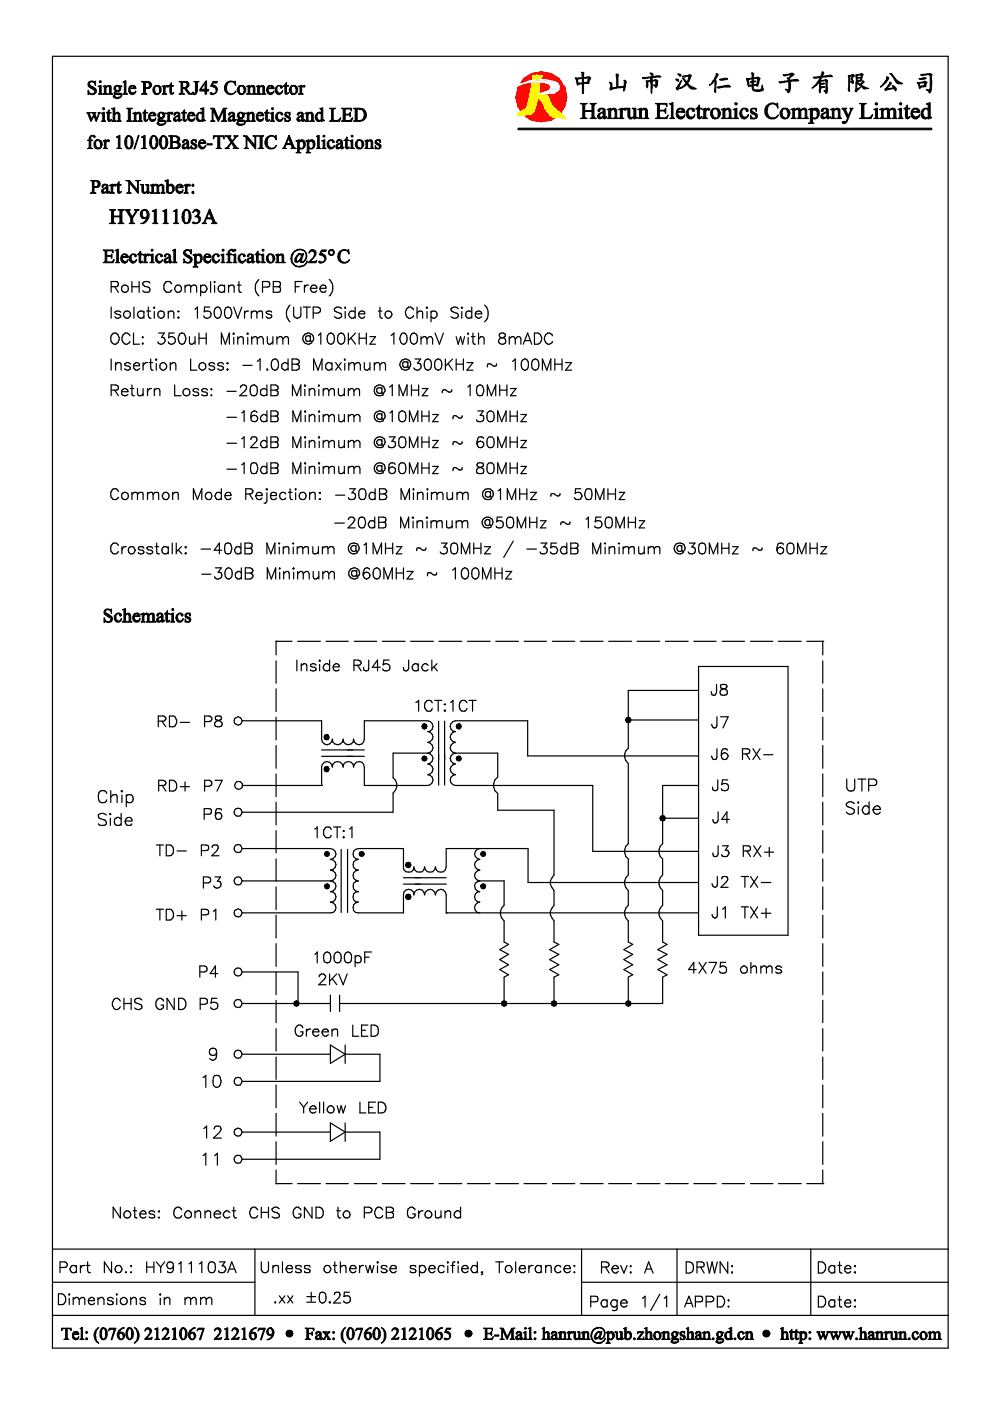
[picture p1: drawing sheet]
<svg xmlns="http://www.w3.org/2000/svg" width="210mm" height="297mm" viewBox="0 0 210 297" stroke-linecap="round" stroke-linejoin="round" font-family="sans-serif">
<g fill="none" stroke="#000" stroke-width=".25">
<path d="M11.1 11.9h189.9v273.9h-189.9zM28 59.7v2.3M29.5 59.7v2.3M44.7 59.7v2.3M45.4 59.8h.2l-.1 .1zM50.7 59.7v1.8v.4l.5 .1M54.9 59.3a2.34 2.34 0 0 0 0 3.4M57.9 59.7l1.4 .1 .2 .6-.2 .3-.3 .1 .3 .1 .2 .3-.2 .7-1.4 .1zM64 59.7h-1.4v2.3M69.8 59.3a2.34 2.34 0 0 1 0 3.4M23.6 60.8l1.3-.1 .2-.3-.2-.6-1.3-.1v2.3M23.6 65.1v2.4"/>
<path d="M23.6 76.1v2.4M23.9 70.8l.3-.2a1.11 1.11 0 0 1 1 .6 1.11 1.11 0 0 1-.1 1.2 .82 .82 0 0 1-1 .6 .82 .82 0 0 1-.6-1 1.23 1.23 0 0 1 .4-1.2zM24.3 60.8l.8 1.2M24.5 77.4l.5-.5 .6 .1 .1 1.5M24.5 76.9v1.6M25.6 66.2a.9 .9 0 0 0-1.3 0l.2 .3 1.1 .5a.69 .69 0 0 1-.6 .5 .69 .69 0 0 1-.7-.4M27.5 71.2v-.3l-.5-.3a1.11 1.11 0 0 0-1.1 .6 1.11 1.11 0 0 0 .1 1.2 .95 .95 0 0 0 1 .6l.5-.4v-.2M27.6 77.2a.67 .67 0 0 0-1.2 0l.1 .3a.93 .93 0 0 1 1.1 .6 .67 .67 0 0 1-1.2 0M28 60.8h1.5M28.3 77.6a.72 .72 0 0 0 .4 .7 .72 .72 0 0 0 .9-.2M28.3 70.6v2.4h1.3M28.4 77.2a.62 .62 0 0 1 .7-.3 .62 .62 0 0 1 .5 .7h-1.3z"/>
<path d="M28.4 65.1v2.4M30.2 72.8h.1v.2zM30.3 71.4v.2zM30.3 76.9v1.6M30.5 66.2a.76 .76 0 0 0-1.1-.1 .76 .76 0 0 0 0 1.1 .76 .76 0 0 0 1.1-.1M30.5 66v1.5M31.1 66h.9M31.3 76.9a.89 .89 0 0 0-1 .7M31.4 65.1v1.9l.4 .5h.2M31.6 76.9h.8M31.8 60a.88 .88 0 0 0-1.5 .2 1.46 1.46 0 0 0 1.3 .8l.2 .6a.97 .97 0 0 1-1.5 0M32 76.1v1.9v.3l.5 .2"/>
<path d="M32.5 65.3l.2-.2 .1 .2zM32.7 66v1.5M33 76.3l.1-.2 .1 .2zM33.1 77v1.5M33.6 66.2a.73 .73 0 0 1 1-.1 .73 .73 0 0 1 0 1.1 .73 .73 0 0 1-1-.1zM33.6 70.6h1.2l-.6 .9a.72 .72 0 0 1 .8 .7 .72 .72 0 0 1-.7 .8 .65 .65 0 0 1-.8-.5M35.7 66.4a.71 .71 0 0 1 1-.4l.2 .4v1.1M35.7 66v1.5M36.1 77.4l.5-.5 .6 .1 .1 1.5M36.1 76.9v1.6M36.4 60.2a.88 .88 0 0 0-.9-.5 .88 .88 0 0 0-.8 .8 1.07 1.07 0 0 0 .3 1.1 1.07 1.07 0 0 0 1.1 .3l.3-.4M36.9 70.6h-1.1v1a.81 .81 0 0 1 1.2 0 .81 .81 0 0 1-.1 1.2 .81 .81 0 0 1-1.2-.3"/>
<path d="M37.7 67.3h.3l-.2 .2zM37.8 66h.2l-.2 .1zM38.1 70.8a.66 .66 0 0 1 1.1 .3 1.21 1.21 0 0 1-.7 1.9 1.46 1.46 0 0 1-.4-2.2zM39.2 60.4v1.6M39.2 60.9a.81 .81 0 0 1 1.1-.4l.1 .4M40.2 71.4v1.1l.2 .5h.4l.5-.5M40.4 60.9v1.1M40.4 76.1v2.4h1.4M40.4 60.9a.81 .81 0 0 1 1.1-.4l.2 .4v1.1M41.3 71.4v1.6M41.3 65.6l.6-.5v2.4M42.2 70.6v2.4"/>
<path d="M42.2 71.7h1.5M42.5 60.4v2.3M42.5 60.8a.75 .75 0 0 1 1.1-.1 .75 .75 0 0 1 0 1.1 .75 .75 0 0 1-1.1-.2M43.7 70.6v2.4M44.5 65.1h-1.1l-.1 1a.81 .81 0 0 1 1.2 0 .81 .81 0 0 1-.1 1.2 .72 .72 0 0 1-1.2-.3M45.5 60.5v1.5M45.5 77.2a.67 .67 0 0 0-1.2 0l.1 .3a.93 .93 0 0 1 1.1 .6 .67 .67 0 0 1-1.2 0M45.8 65.3l.5-.2a1.37 1.37 0 0 1 0 2.4h-.3a1.54 1.54 0 0 1-.2-2.2zM46.9 73v-2.4l.9 2.4 .8-2.4v2.4M47.4 77.2a.67 .67 0 0 0-1.2 0l.1 .3a.93 .93 0 0 1 1.1 .6 .67 .67 0 0 1-1.2 0M47.6 60.8a.75 .75 0 0 0-1.1-.1 .75 .75 0 0 0 0 1.1 .75 .75 0 0 0 1.1-.2M47.6 60.4v1.6"/>
<path d="M47.9 65.3a.66 .66 0 0 1 1.1 .3 1.21 1.21 0 0 1-.8 1.9 1.37 1.37 0 0 1-.5-1.9zM48.1 78.3h.3l-.2 .2zM48.2 76.9l.2 .1-.2 .1zM48.5 60.9l.5-.5 .6 .1v1.5M48.5 60.4v1.6M49.4 70.8l.2-.2v.2zM49.6 71.5v1.5M49.6 65.1l.8 2.4 .9-2.4M50.3 60.4h.8M50.4 71.9l.6-.5 .5 .1 .1 1.5M50.4 71.4v1.6M51.5 77.5h2"/>
<path d="M51.8 66v1.5M52.4 70.8l.1-.2 .1 .2zM52.5 71.5v1.5M52.7 66a.71 .71 0 0 0-.9 .5M53.3 66.4l.5-.4h.6l.1 .4M53.3 66v1.5M53.4 71.9l.6-.5 .5 .1 .1 .4M53.4 71.4v1.6M54.5 66.4v1.1M54.5 66.4l.5-.4h.6l.1 1.5M54.6 71.9l.5-.5h.4l.3 .5v1.1M54.6 76.6l.5-.5v2.4"/>
<path d="M54.6 71.9v1.1M55.7 60.9l1.3-.1a.66 .66 0 0 0-.3-1.1h-1v2.3M56.6 78.3h.2l-.1 .2zM56.7 71.4l.1 1.4 .6 .2 .5-.5M57.6 66.2a.78 .78 0 0 0-1.2 0l.2 .3 .8 .2a.36 .36 0 0 1 .1 .6 .7 .7 0 0 1-1.1-.2M57.9 71.4v1.6M57.9 76.3l.6-.2a1.47 1.47 0 0 1 0 2.4h-.3a1.46 1.46 0 0 1-.3-2.2zM57.9 60.8h1.1M58.7 71.9l.6-.5h.3l.4 .5M58.7 71.4v1.6M60 71.9l.5-.5 .6 .1 .1 1.5M60 71.9v1.1"/>
<path d="M61.1 77.2l-.8-.3-.5 .3-.1 .4 .1 .5 .5 .4 .8-.4M61.1 76.1v2.4M61.5 64.7a2.43 2.43 0 0 0 0 3.5M61.9 76.1h1a.55 .55 0 0 1 .5 .6 .55 .55 0 0 1-.5 .5 .64 .64 0 0 1 .6 .6 .64 .64 0 0 1-.6 .7h-1zM61.9 77.2h1M62.3 65.1v1.7a.77 .77 0 0 0 .7 .7 .77 .77 0 0 0 .8-.7v-1.7M62.6 60.8h.8M64.3 65.1h1.5M64.5 60.4v1.6M65.1 65.1v2.4M65.4 60.4a.7 .7 0 0 0-.9 .7M65.8 71.2v1.1l.4 .1a1.03 1.03 0 0 0 0-1.4 1.03 1.03 0 0 0-1.3-.2 1.14 1.14 0 0 0-.5 1.6 1.14 1.14 0 0 0 1.8 .2"/>
<path d="M65.8 71.5l-.1-.2a.61 .61 0 0 0-.9 .5 .61 .61 0 0 0 .9 .5l.1-.3M65.8 61.1v.2a.73 .73 0 0 0 .6 .7 .73 .73 0 0 0 .8-.4M66.2 60.5a.64 .64 0 0 1 .7 0 .64 .64 0 0 1 .3 .6h-1.4zM66.4 66.4h1a.64 .64 0 0 0 .6-.7 .64 .64 0 0 0-.6-.6h-1v2.4M66.5 78.5v-2.4l.9 2.4 .9-2.4v2.4M67.5 71.1l.5-.5v2.4M67.8 61.1a.69 .69 0 0 0 .5 .8 .69 .69 0 0 0 .8-.3M68.2 60.5h.8l.1 .6h-1.3zM69.7 70.8l.5-.2a1.37 1.37 0 0 1 0 2.4h-.1a1.46 1.46 0 0 1-.4-2.2zM70.4 77.2l-.5-.3a.81 .81 0 0 0-.9 .8 .81 .81 0 0 0 .9 .8l.5-.4M70.4 76.9v1.6M71.2 76.9l1.1 1.6"/>
<path d="M71.9 70.8l.5-.2a1.37 1.37 0 0 1 0 2.4h-.1a1.46 1.46 0 0 1-.4-2.2zM72.3 76.9l-1.1 1.6M72.4 65.4l-.5-.3h-.5l-.5 .3v.3a2.19 2.19 0 0 0 1.4 .8l.1 .6-.5 .4h-.5l-.5-.4M73.1 76.1v.3zM73.1 77v1.5M73.2 66v1.5M73.2 65.1v.3zM73.9 70.6v2.4M73.9 76.9v1.6M73.9 77.4l.6-.5h.4l.2 .5M74.4 71.6l1 1.4M75.1 77.4l.6-.5h.4l.3 .5v1.1"/>
<path d="M75.1 77.4v1.1M75.3 66.2a.76 .76 0 0 0-1.1-.1 .76 .76 0 0 0 0 1.1 .76 .76 0 0 0 1.1-.1M75.3 65.1v2.4M75.4 70.6l-1.5 1.6M76.1 66.5a.72 .72 0 0 0 .4 .8 .72 .72 0 0 0 .8-.2M76.1 66.2a.64 .64 0 0 1 .8-.3 .64 .64 0 0 1 .4 .6h-1.2zM76.1 71.7h1.6M76.1 70.6v2.4M77.2 76.9l.1 1.4 .6 .2 .5-.5M77.7 70.6v2.4M78.4 76.9v1.6M78.4 71.4h1.2l-1.2 1.6h1.2"/>
<path d="M79.4 76.9v1.6M79.4 77.4l.5-.5 .6 .1v.4M80.2 66h.8M80.5 65.1v1.9l.1 .3 .5 .2M80.5 77.4v1.1M80.5 77.4l.6-.5 .6 .1v1.5M82.9 71.1l.6-.5v2.4M85.1 70.8l.6-.2a1.47 1.47 0 0 1 0 2.4h-.2a1.46 1.46 0 0 1-.4-2.2zM86.5 76.7l.1 1.2a.69 .69 0 0 0 .4-1.1 1.16 1.16 0 0 0-2.1 0 1.16 1.16 0 0 0 1.2 1.7l.7-.4M86.5 77a.59 .59 0 0 0-.8-.3 .59 .59 0 0 0-.3 .8l.1 .3a.6 .6 0 0 0 1-.2M87.3 70.8l.5-.2a1.37 1.37 0 0 1 0 2.4h-.1a1.46 1.46 0 0 1-.4-2.2zM87.7 65.7l-.1-.3-.5-.3a1.11 1.11 0 0 0-1.1 .6 1.11 1.11 0 0 0 .1 1.2 .95 .95 0 0 0 1 .6l.5-.4 .1-.2"/>
<path d="M88 76.1h1.2l-.7 .9 .6 .1 .2 .7-.1 .3-.5 .4-.9-.3-.1-.2M88.4 66.4l.5-.4h.6l.1 1.5M88.4 65.1v2.4M89.3 71.4v1.6M89.3 71.9l.6-.5h.3l.3 .5M90.3 76.3l.5-.2a1.37 1.37 0 0 1 0 2.4h-.2a1.46 1.46 0 0 1-.3-2.2zM90.4 65.3l.1-.2 .1 .2zM90.5 71.9l.5-.5h.4l.3 .5v1.1M90.5 66v1.5M90.5 71.9v1.1M91.4 66.2a.73 .73 0 0 1 1-.1 .73 .73 0 0 1 0 1.1 .73 .73 0 0 1-1-.1M91.4 66v2.2"/>
<path d="M92.2 70.6l1 2.4 .8-2.4M92.5 76.3l.5-.2a1.37 1.37 0 0 1 0 2.4h-.2a1.46 1.46 0 0 1-.3-2.2zM94.4 76.1v2.4M95 77.1l1 1.4M96 76.1l-1.6 1.5M96.7 77.2h1.5M96.7 76.1v2.4M96.7 71.4l.4 1.6 .6-1.6 .4 1.6 .4-1.6M97.1 65.4a.85 .85 0 0 0-.8-.3 .85 .85 0 0 0-.7 .6 1.46 1.46 0 0 0 1.4 .8 .6 .6 0 0 1 0 .8 1.01 1.01 0 0 1-1.4-.2M97.9 66v1.5M97.9 65.1l.2 .2-.2 .1zM98.2 76.1v2.4"/>
<path d="M99 76.9h1.3l-1.3 1.6h1.3M99.3 71.5v1.5M99.3 70.6v.3zM99.9 71.4h.8M100 65.1v2.4M100 66.2a.78 .78 0 0 0-1.3 .3 .78 .78 0 0 0 .9 1l.4-.4M100.3 70.6v1.9l.2 .5h.3M100.8 66.5l.1 .6 .5 .4 .7-.4M100.9 66.2a.71 .71 0 0 1 .7-.3 .71 .71 0 0 1 .5 .6h-1.3zM101.5 71.9l.5-.5 .6 .1v1.5M101.5 70.6v2.4M102.7 64.7a2.43 2.43 0 0 1 0 3.5"/>
<path d="M105.3 77.1v.3a.52 .52 0 0 1-.8 .2l-.4-.4-.4-.1-.3 .1-.1 .6M105.9 70.8a.52 .52 0 0 0 .2 .7l.5 .1a.69 .69 0 0 1 .6 .7 .69 .69 0 0 1-.5 .7 .78 .78 0 0 1-1-.8l.3-.5a.9 .9 0 0 0 1.1-.8 .77 .77 0 0 0-1.2-.1zM108 71.9l.6-.5h.3l.4 .5M108 71.4v1.6M108.7 76.6l.6-.5v2.4M109.3 71.9v1.1M109.3 71.9l.5-.5 .6 .1v1.5M110.9 76.3l.6-.2a1.47 1.47 0 0 1 0 2.4h-.3a1.46 1.46 0 0 1-.3-2.2zM110.9 73l1-2.4 .8 2.4M111.3 72.2h1.1M113.1 76.3l.5-.2a1.37 1.37 0 0 1 0 2.4h-.2a1.46 1.46 0 0 1-.3-2.2zM113.3 70.6h.8a1.29 1.29 0 0 1 .8 1.2 1.29 1.29 0 0 1-.8 1.2h-.8z"/>
<path d="M115 78.5v-2.4l.9 2.4 .9-2.4v2.4M117.1 71.2l-.1-.3-.5-.3a1.11 1.11 0 0 0-1 .6 1.11 1.11 0 0 0 .1 1.2 .95 .95 0 0 0 .9 .6l.5-.4 .1-.2M117.6 76.1v2.4M117.6 77.2h1.6M119.2 76.1v2.4M119.9 76.9h1.3l-1.3 1.6h1.3M23.6 82.7l1.3-.1 .2-.3-.1-.4-.4-.3h-1v2.3M24.3 82.7l.8 1.2M25.8 83.1a.76 .76 0 0 0 .4 .8 .76 .76 0 0 0 .9-.3M25.9 82.7l.7-.3 .4 .2 .1 .5h-1.3zM27.6 82.4h.8M28 81.6v1.9l.1 .3 .4 .1"/>
<path d="M29.2 82.4v1.1l.1 .3a.71 .71 0 0 0 1-.3M30.3 82.4v1.5M31.3 82.4v1.5M32.1 82.4a.88 .88 0 0 0-.8 .7M32.7 82.9l.5-.5 .6 .1 .1 1.4M32.7 82.4v1.5M37 81.6v2.3h1.4M42.1 82.7a.67 .67 0 0 0-1.2 0l.1 .3a1.13 1.13 0 0 1 1.1 .5v.1a.78 .78 0 0 1-1.2 0M44 82.7a.67 .67 0 0 0-1.2 0l.1 .3a1.13 1.13 0 0 1 1.1 .5v.1a.78 .78 0 0 1-1.2 0M44.7 83.8h.2zM44.8 82.4v.2zM48.1 94h2.1"/>
<path d="M48.1 99.5h2.1M48.1 88.5h2.1M48.1 83h2M51 82.2l.1-.3 .3-.3h.4l.4 .3a.8 .8 0 0 1-.3 1l-1.1 1h1.6M51.3 93l.5-.4v2.3M51.3 87.5l.5-.4v2.3M51.3 98.5l.5-.4v2.3M53.2 93.2v-.2a.73 .73 0 0 1 1.1-.3 .73 .73 0 0 1-.2 1.1l-1 1.1h1.5M53.4 98.2a.78 .78 0 0 1 1.1 .3 1.68 1.68 0 0 1-.2 1.8 .78 .78 0 0 1-1.1-.3 2.5 2.5 0 0 1 .2-1.8zM53.4 81.8a.68 .68 0 0 1 1.1 .2 1.58 1.58 0 0 1-.5 1.9h-.3a.96 .96 0 0 1-.7-1.3l.1-.6zM54.5 87.5l-.1-.2a.7 .7 0 0 0-1.1 .2l-.1 1.1M56.6 82.7l-.5-.3-.8 .3a.79 .79 0 0 0 .2 1.1 .79 .79 0 0 0 1.1-.2"/>
<path d="M56.6 93.7a.75 .75 0 0 0-.9-.3 .75 .75 0 0 0-.5 .9l.4 .5a.72 .72 0 0 0 1-.2M56.6 81.6v2.3M56.6 87.1v2.3M56.6 92.6v2.3M56.6 98.1v2.3M56.6 88.2a.76 .76 0 0 0-1.1-.1 .76 .76 0 0 0 0 1.1 .76 .76 0 0 0 1.1 0M56.6 99.2a.75 .75 0 0 0-.9-.3 .75 .75 0 0 0-.5 .9l.4 .5a.72 .72 0 0 0 1-.2M57.4 92.6l1.4 .1a.69 .69 0 0 1 0 .9l-.3 .1a.64 .64 0 0 1 .5 .5 .64 .64 0 0 1-.2 .6l-1.4 .1zM57.4 81.6h1.1a.55 .55 0 0 1 .5 .6 .55 .55 0 0 1-.5 .5 .6 .6 0 0 1 .5 .6 .6 .6 0 0 1-.5 .6h-1.1zM57.4 87.1h1.1l.4 .3v.6l-.4 .2a.64 .64 0 0 1 .5 .5 .64 .64 0 0 1-.2 .6l-1.4 .1zM57.4 98.1l1.4 .1 .2 .6-.2 .3-.3 .1a.64 .64 0 0 1 .5 .5 .64 .64 0 0 1-.2 .6l-1.4 .1zM57.4 93.7h1.1"/>
<path d="M57.4 99.2h1.1M57.4 88.2h1.1M57.4 82.7h1.1M62 83.9v-2.3l.9 2.3 .9-2.3v2.3M62.1 89.4v-2.3l.8 2.3 .9-2.3v2.3M62.1 94.9v-2.3l.8 2.3 .9-2.3v2.3M64.5 92.7h.3l-.1 .2zM64.5 98.2h.3l-.1 .2zM64.6 81.6l.2 .2-.2 .1zM64.6 82.5v1.4M64.7 88v1.4M64.7 93.6v1.3"/>
<path d="M64.7 99v1.4M64.7 87.1v.3l-.2-.1zM65.6 88.3l.5-.4 .6 .1v1.4M65.6 82.4v1.5M65.6 87.9v1.5M65.6 93.4v1.5M65.6 98.9v1.5M65.6 93.8l.5-.4 .6 .2v1.3M65.6 82.9l.5-.5 .6 .1v1.4M65.6 99.3l.5-.4 .6 .1v1.4M67.5 98.2h.3l-.1 .2zM67.5 92.7h.3l-.1 .2z"/>
<path d="M67.6 82.5v1.4M67.6 81.6v.3zM67.7 88v1.4M67.7 93.6v1.3M67.7 99v1.4M67.7 87.1v.3l-.2-.1zM68.5 82.4v1.5M68.5 87.9v1.5M68.5 93.4v1.5M68.5 98.9v1.5M68.5 93.8l.5-.4h.4l.3 .4M68.5 99.3l.5-.4 .6 .1 .1 .3"/>
<path d="M68.5 88.3l.5-.4h.4l.3 .4M68.5 82.9l.5-.5h.4l.3 .5M69.7 82.9l.5-.5 .6 .1 .1 1.4M69.7 88.3l.6-.4 .5 .1 .1 1.4M69.7 93.8l.6-.4 .5 .2 .1 1.3M69.7 99.3a.81 .81 0 0 1 1.1-.3l.1 1.4M69.7 82.9v1M69.7 88.3v1.1M69.7 93.8v1.1M69.7 99.3v1.1M71.7 82.4v1.1l.2 .3a.81 .81 0 0 0 1.1-.3M71.8 93.4l.1 1.4a.81 .81 0 0 0 1.1-.3"/>
<path d="M71.8 87.9l.1 1.4a.81 .81 0 0 0 1.1-.3M71.8 98.9l.1 1.4a.81 .81 0 0 0 1.1-.3M73 82.4v1.5M73 87.9v1.5M73 93.4v1.5M73 98.9v1.5M73.9 93.8l.6-.4h.3l.2 .4M73.9 82.4v1.5M73.9 87.9v1.5M73.9 93.4v1.5M73.9 98.9v1.5M73.9 99.3a.81 .81 0 0 1 1.1-.3v.3"/>
<path d="M73.9 88.3l.6-.4h.3l.2 .4M73.9 82.9l.5-.5 .6 .1v.4M75 82.9l.6-.5 .5 .1 .1 1.4M75 82.9v1M75 88.3v1.1M75 93.8v1.1M75 99.3v1.1M75 88.3l.6-.4h.4l.3 .4v1.1M75 93.8l.6-.4h.4l.3 .4v1.1M75 99.3a.81 .81 0 0 1 1.1-.3l.2 .3v1.1M81 82.5l-.1-.2a.65 .65 0 0 0-.8 0 .65 .65 0 0 0-.2 .7 .58 .58 0 0 0 .5 .4 .58 .58 0 0 0 .6-.3M81 93.2v1.1l.1 .1a.87 .87 0 0 0 .4-1.4 1.18 1.18 0 0 0-1.7-.2 1.18 1.18 0 0 0-.2 1.7 1.18 1.18 0 0 0 1.7 .1"/>
<path d="M81 98.7v1.1l.1 .1a.87 .87 0 0 0 .4-1.4 1.18 1.18 0 0 0-1.7-.2 1.18 1.18 0 0 0-.2 1.7 1.18 1.18 0 0 0 1.7 .1M81 93.6a.6 .6 0 0 0-.8-.3 .6 .6 0 0 0-.3 .8 .6 .6 0 0 0 .7 .3l.3-.1 .1-.2M81 88a.6 .6 0 0 0-.8-.2 .6 .6 0 0 0-.3 .8 .6 .6 0 0 0 .7 .3l.3-.1 .1-.2M81 99a.61 .61 0 0 0-1.1 .1 .61 .61 0 0 0 .7 .8l.3-.1 .1-.2M81 82.2v1.1l.3 .1a1.1 1.1 0 0 0-.3-1.7 1.1 1.1 0 0 0-1.6 .6 1.17 1.17 0 0 0 .4 1.5 1.17 1.17 0 0 0 1.5-.2M81 87.7v1.1l.1 .1a.85 .85 0 0 0 .5-.9 .85 .85 0 0 0-.6-.7 1.15 1.15 0 0 0-1.6 1.2 1.15 1.15 0 0 0 1.9 .7M82.5 92.6h1.3l-.7 1h.3a.74 .74 0 0 1 .4 .9 .74 .74 0 0 1-1 .4l-.3-.1-.2-.3M82.6 82l.6-.4v2.3M82.7 87.5l.5-.4v2.3M83.8 98.5a.72 .72 0 0 0-1.3 0l-.1 1.1M84.6 87.5a.74 .74 0 0 1 .7-.4 .74 .74 0 0 1 .7 .4 1.98 1.98 0 0 1-.3 1.8 .78 .78 0 0 1-1.1-.3zM84.6 83.9v-2.3l.9 2.3 .8-2.3v2.3"/>
<path d="M84.9 92.7a.81 .81 0 0 1 1.1 .3 1.98 1.98 0 0 1-.3 1.8 .78 .78 0 0 1-1.1-.3 2.07 2.07 0 0 1 .3-1.8zM84.9 98.2a.81 .81 0 0 1 1.1 .3 1.98 1.98 0 0 1-.3 1.8 .78 .78 0 0 1-1.1-.3 2.07 2.07 0 0 1 .3-1.8zM86.8 89.4v-2.3l.9 2.3 .9-2.3v2.3M86.8 94.9v-2.3l.9 2.3 .9-2.3v2.3M87.2 82.7h1.6M87.2 81.6v2.3M88.8 81.6v2.3M89.4 87.1v2.3M89.4 92.6v2.3M89.4 98.1v2.3M89.4 93.7h1.6M89.4 99.2h1.6"/>
<path d="M89.4 88.2h1.6M89.5 82.4h1.2l-1.2 1.5h1.2M91 87.1v2.3M91 92.6v2.3M91 98.1v2.3M91.7 93.4h1.2l-1.2 1.5h1.2M91.7 98.9h1.2l-1.2 1.5h1.2M91.7 87.9h1.2l-1.2 1.5h1.2M95.8 82.6a.47 .47 0 0 1-.2 .5 .47 .47 0 0 1-.6 0l-.9-.5-.2 .1-.1 .6M98 88.1v.2a.48 .48 0 0 1-.8 .3l-.4-.4-.5-.1-.2 .1-.1 .6M98 93.6v.2a.48 .48 0 0 1-.8 .3l-.4-.4-.5-.1-.2 .1-.1 .6M98 99.1v.2a.48 .48 0 0 1-.8 .3l-.4-.4-.5-.1-.2 .1-.1 .6"/>
<path d="M99.2 82l.5-.4v2.3M101.3 98.2l-.2 .5 .4 .3a1.19 1.19 0 0 1 1.1 .6l-.2 .7h-1.1a.66 .66 0 0 1-.2-.7 .66 .66 0 0 1 .6-.5l.7-.2v-.7zM101.3 87.1h1.2l-.7 .9a.72 .72 0 0 1 .8 .9 .72 .72 0 0 1-1.1 .5l-.4-.2-.1-.2M101.4 81.8l.5-.2a1.46 1.46 0 0 1 .3 2.2 .78 .78 0 0 1-1.1-.3 1.85 1.85 0 0 1 .3-1.7zM102.5 93a.64 .64 0 0 0-.6-.4 .64 .64 0 0 0-.6 .4l-.2 1.1M103.3 87.5a.75 .75 0 0 1 .7-.4 .75 .75 0 0 1 .7 .4 1.98 1.98 0 0 1-.3 1.8 .81 .81 0 0 1-1.1-.3zM103.3 83.9v-2.3l.9 2.3 .9-2.3v2.3M103.6 92.7a.81 .81 0 0 1 1.1 .3 1.98 1.98 0 0 1-.3 1.8 .81 .81 0 0 1-1.1-.3 2.07 2.07 0 0 1 .3-1.8zM103.6 98.2a.81 .81 0 0 1 1.1 .3 1.98 1.98 0 0 1-.3 1.8 .81 .81 0 0 1-1.1-.3 2.07 2.07 0 0 1 .3-1.8zM105.5 89.4v-2.3l.9 2.3 .9-2.3v2.3M105.5 94.9v-2.3l.9 2.3 .9-2.3v2.3M105.9 82.7h1.6"/>
<path d="M105.9 81.6v2.3M107.5 81.6v2.3M108.2 93.7h1.5M108.2 87.1v2.3M108.2 92.6v2.3M108.2 98.1v2.3M108.2 99.2h1.5M108.2 88.2h1.5M108.2 82.4h1.2l-1.2 1.5h1.2M109.7 87.1v2.3M109.7 92.6v2.3M109.7 98.1v2.3"/>
<path d="M110.4 93.4h1.2l-1.2 1.5h1.2M110.4 98.9h1.2l-1.2 1.5h1.2M110.4 87.9h1.2l-1.2 1.5h1.2M25.1 104.2a.77 .77 0 0 0-1.2-.5 1.19 1.19 0 0 0-.5 1.4 1.19 1.19 0 0 0 1.2 .8l.5-.5M25.1 115.7a.83 .83 0 0 0-1-.6 .83 .83 0 0 0-.6 .9 1.04 1.04 0 0 0 1.3 1.3l.3-.4M25.9 115.9v1.5M26.8 115.9a.73 .73 0 0 0-.9 .7M28 104.4v1.5M28 104.8l.5-.4 .6 .1 .1 .3M29.2 104.8a.81 .81 0 0 1 1.1-.3v1.4M29.2 104.8v1.1M30.5 116.2a.67 .67 0 0 0-1.2 0l.3 .4 .7 .2 .2 .3a.67 .67 0 0 1-1.2 0"/>
<path d="M31.3 104.8l.5-.4 .6 .1 .1 .3M31.3 104.4v1.5M32.4 116.2a.73 .73 0 0 0-1.3 0l.3 .4 .8 .2 .2 .3a.73 .73 0 0 1-1.3 0M32.5 104.8l.5-.4 .6 .1v1.4M32.5 104.8v1.1M32.9 115.9h.7M33.2 115.1l.1 2.2 .5 .1M35.7 115.9v1.5M35.7 116.2a.75 .75 0 0 0-1.1-.1 .75 .75 0 0 0 0 1.1 .75 .75 0 0 0 1.1-.1M36.5 115.1v2.3M36.6 104.8a.81 .81 0 0 1 1.1-.3l.1 1.4M36.6 104.4v1.5"/>
<path d="M37.4 115.1v2.3M37.8 116.6l.8 .8M38.5 115.9l-1.1 1.1M39.2 116h.3l-.1 .2zM39.4 117.2v.2l-.2-.1zM41 105.9v-2.3l.9 2.3 .9-2.3v2.3M42.6 116.4h2.1M43.9 104.5a.74 .74 0 0 1 1 .7 .74 .74 0 0 1-1 .6 .84 .84 0 0 1 0-1.3zM46.9 103.6v2.3M46.9 104.7a.75 .75 0 0 0-1.1-.1 .75 .75 0 0 0 0 1.1 .75 .75 0 0 0 1.1-.1M47 116.7h-1.6l1.1-1.6v2.3M47.7 105.1a.69 .69 0 0 0 .4 .8 .69 .69 0 0 0 .9-.3"/>
<path d="M47.9 115.2a.78 .78 0 0 1 1.1 .4 1.72 1.72 0 0 1-.2 1.7 .78 .78 0 0 1-1.1-.3 2.5 2.5 0 0 1 .2-1.8zM48 104.5h.8l.2 .6h-1.3zM51.1 116.2a.75 .75 0 0 0-1.1-.1 .75 .75 0 0 0 0 1.1 .75 .75 0 0 0 1.1-.1M51.1 115.1v2.3M51.9 115.1l1.4 .1a.6 .6 0 0 1 .1 .6 .6 .6 0 0 1-.5 .4l.4 .1a.66 .66 0 0 1-.4 1.1h-1zM51.9 116.2h1M52.1 104.7l1.3-.1a.54 .54 0 0 0 0-.9l-1.3-.1v2.3M52.9 104.7l.7 1.2M54.2 105.1v.1a.73 .73 0 0 0 .6 .7 .73 .73 0 0 0 .8-.3M54.6 104.5a.64 .64 0 0 1 .7-.1 .64 .64 0 0 1 .3 .7h-1.4zM56.4 103.7h.3l-.1 .2zM56.6 104.5v1.8l-.2 .3-.4 .1"/>
<path d="M56.6 117.4v-2.3l.8 2.3 .9-2.3v2.3M57.4 105.1a.69 .69 0 0 0 .4 .8 .69 .69 0 0 0 .8-.3M57.6 104.5a.64 .64 0 0 1 .7-.1 .64 .64 0 0 1 .3 .7h-1.2zM59 115.2h.3zM59.2 116v1.4M60.1 116.3l.5-.4 .6 .1v1.4M60.1 115.9v1.5M60.6 104.7a.75 .75 0 0 0-1.3 .2 .75 .75 0 0 0 .8 1l.5-.3M61.2 104.4h.7M61.5 103.6v1.9l.1 .3 .4 .1M62 115.2h.3zM62.1 100.4v-2.3l.8 2.3 .9-2.3v2.3"/>
<path d="M62.2 116v1.4M62.6 103.7h.2l-.1 .2zM62.7 104.5v1.4M63 116.3l.5-.4 .6 .1 .1 .3M63 115.9v1.5M64.2 116.3v1.1M64.2 116.3a.81 .81 0 0 1 1.1-.3l.1 1.4M65.6 104.4v1.5M65.6 104.8l.6-.4 .5 .1 .1 1.4M66.3 115.9l.1 1.4a.81 .81 0 0 0 1.1-.3M67.5 115.9v1.5M67.7 104.5h.2l-.1 .1z"/>
<path d="M67.7 105.8h.2zM68.4 116.3a.81 .81 0 0 1 1.1-.3v.3M68.4 115.9v1.5M69.5 116.3a.81 .81 0 0 1 1.1-.3l.2 .3v1.1M69.5 116.3v1.1M71 110.9h2M71.2 105h1.9M73.9 110.1v-.2a.75 .75 0 0 1 1.3 .2l-.3 .7-1.1 1.1h1.5M74.1 103.6h1.2l-.7 .9a.77 .77 0 0 1 .7 1 .77 .77 0 0 1-1.2 .3l-.2-.3M75.5 115.7v1.1l.1 .1a.69 .69 0 0 0 .5-1.1 1.15 1.15 0 0 0-1.7-.5 1.15 1.15 0 0 0-.3 1.7 1.15 1.15 0 0 0 1.7 .1M75.5 116a.6 .6 0 0 0-.9-.2 .6 .6 0 0 0 0 .9 .6 .6 0 0 0 .9-.1M76.3 109.7a.71 .71 0 0 1 1 .4 1.72 1.72 0 0 1-.1 1.7 .78 .78 0 0 1-1.1-.3 2.07 2.07 0 0 1 .2-1.8z"/>
<path d="M76.4 103.7a.81 .81 0 0 1 1.1 .4 1.98 1.98 0 0 1-.3 1.7 .81 .81 0 0 1-1.1-.3 2.07 2.07 0 0 1 .3-1.8zM77.2 115.6l.5-.5v2.3M79.1 117.4v-2.3l.9 2.3 .9-2.3v2.3M79.4 110.7a.75 .75 0 0 0-1.1-.1 .75 .75 0 0 0 0 1.1 .75 .75 0 0 0 1.1-.1M79.4 109.6v2.3M79.5 104.7a.75 .75 0 0 0-1.3 .2 .75 .75 0 0 0 .9 1l.4-.3M79.5 103.6v2.3M80.3 109.6l1.4 .1 .1 .6-.1 .4h-.4l.4 .1 .1 .4-.1 .6-1.4 .1zM80.3 110.7h1M80.5 103.6l1.2 .1a.54 .54 0 0 1 0 .9l-.3 .1a.59 .59 0 0 1 .6 .6 .59 .59 0 0 1-.6 .6h-.9zM80.5 104.7h.9M81.7 115.1v2.3"/>
<path d="M81.7 116.2h1.6M83.3 115.1v2.3M84 115.9h1.2l-1.2 1.5h1.2M85 111.9v-2.3l.8 2.3 .8-2.3v2.3M85 105.9v-2.3l.9 2.3 .9-2.3v2.3M86.8 100.4v-2.3l.9 2.3 .9-2.3v2.3M87.4 109.7h.3l-.1 .2zM87.6 110.5v1.4M87.7 103.6v.3zM87.7 104.5v1.4M88.4 110.8a.81 .81 0 0 1 1.1-.3l.1 1.4M88.4 110.4v1.5"/>
<path d="M88.5 104.4v1.5M88.5 104.8a.81 .81 0 0 1 1.1-.3l.1 1.4M90.3 116.2v.1a.48 .48 0 0 1-.8 .3l-.4-.4h-.4h-.3l-.1 .6M90.4 109.7h.2l-.1 .2zM90.5 110.5v1.4M90.6 104.5v1.4M90.6 103.6v.3zM91.4 110.8l.5-.4 .6 .1 .1 .3M91.4 110.4v1.5M91.5 104.8a.81 .81 0 0 1 1.1-.3l.1 .3M91.5 104.4v1.5M92.6 110.8v1.1"/>
<path d="M92.6 110.8a.81 .81 0 0 1 1.1-.3l.1 1.4M92.7 104.8a.81 .81 0 0 1 1.1-.3l.1 .3v1.1M92.7 104.8v1.1M93.6 115.1h1.2l-.7 .9a.77 .77 0 0 1 .7 1 .77 .77 0 0 1-1.2 .3l-.3-.3M94.7 110.4l.1 1.4 .6 .1 .5-.4M94.8 104.4l.1 1.4 .6 .1 .5-.4M95.9 110.4v1.5M95.9 115.2a.81 .81 0 0 1 1.1 .4 2.07 2.07 0 0 1-.3 1.7 .81 .81 0 0 1-1.1-.3 2.07 2.07 0 0 1 .3-1.8zM96 104.4v1.5M96.7 110.4v1.5M96.7 110.8a.81 .81 0 0 1 1.1-.3l.2 .3M96.9 104.8a.71 .71 0 0 1 1-.3l.2 .3"/>
<path d="M96.9 104.4v1.5M97.8 117.4v-2.3l1 2.3 .8-2.3v2.3M98 110.8v1.1M98 110.8a.78 .78 0 0 1 1.1-.3l.1 1.4M98.1 104.8l.5-.4 .6 .1 .1 1.4M98.1 104.8v1.1M100.4 116.2h1.6M100.4 115.1v2.3M102 115.1v2.3M102.7 115.9h1.3l-1.3 1.5h1.3M103.8 110.5a.58 .58 0 0 0-.9-.1 .58 .58 0 0 0 .1 .8l.6 .2 .2-.3M103.8 110.1v1.1l.2 .2a.87 .87 0 0 0 .3-1.3 1.16 1.16 0 0 0-1.6-.3 1.16 1.16 0 0 0-.2 1.7 1.16 1.16 0 0 0 1.7 .1"/>
<path d="M104 104.2l.1 1.2a.94 .94 0 0 0 .5-1 .94 .94 0 0 0-.9-.8 1.15 1.15 0 0 0-1.4 1.5 1.15 1.15 0 0 0 2 .5M104 104.5a.63 .63 0 0 0-.8-.3 .63 .63 0 0 0-.3 .9 .63 .63 0 0 0 .8 .3l.3-.3M105.5 100.4v-2.3l.9 2.3 .9-2.3v2.3M105.6 104.1l.5-.5v2.3M106.5 109.6h-1.1l-.1 1.1a.81 .81 0 0 1 1.2-.1 .81 .81 0 0 1-.1 1.2 .81 .81 0 0 1-1.2-.3M107.6 105.9v-2.3l.9 2.3 .8-2.3v2.3M107.7 109.7a.81 .81 0 0 1 1.1 .4 2.07 2.07 0 0 1-.2 1.7 .81 .81 0 0 1-1.1-.3 2.07 2.07 0 0 1 .2-1.8zM108.8 114.7l-2 3.5M109.7 111.9v-2.3l.8 2.3 1-2.3v2.3M110.2 104.7h1.5M110.2 103.6v2.3M111.7 103.6v2.3"/>
<path d="M111.7 116.4h2M112.3 110.7h1.5M112.3 109.6v2.3M112.5 104.4h1.2l-1.2 1.5h1.2M113.8 109.6v2.3M114.6 110.4h1.2l-1.2 1.5h1.2M114.7 115.1h1.2l-.6 .9a.75 .75 0 0 1 .7 .9 .75 .75 0 0 1-1 .5l-.3-.1-.2-.3M118 115.1h-1.1l-.1 1.1a.8 .8 0 0 1 1.2-.1 .8 .8 0 0 1-.1 1.2 .8 .8 0 0 1-1.2-.3M118.7 104.6v.2a.48 .48 0 0 1-.7 .3l-.5-.4-.4-.1-.2 .1-.1 .5M120.2 116.2a.75 .75 0 0 0-1.1-.1 .75 .75 0 0 0 0 1.1 .75 .75 0 0 0 1.1-.1M120.2 115.1v2.3M120.9 110.7v.1a.48 .48 0 0 1-.8 .3l-.4-.4h-.5h-.2l-.1 .5"/>
<path d="M121 115.1l1.4 .1a.6 .6 0 0 1 .1 .6 .6 .6 0 0 1-.5 .4l.4 .1a.66 .66 0 0 1-.4 1.1h-1zM121 116.2h1M123.1 103.6h-1.1v1a.83 .83 0 0 1 1.2 .1 .83 .83 0 0 1-.2 1.2 .83 .83 0 0 1-1.2-.4M124.2 110.1l.5-.5v2.3M124.3 103.7a.78 .78 0 0 1 1.1 .4 2.39 2.39 0 0 1-.1 1.7 .78 .78 0 0 1-1.1-.3 1.72 1.72 0 0 1 .1-1.8zM125.7 117.4v-2.3l.8 2.3 .9-2.3v2.3M126.3 105.9v-2.3l.9 2.3 .8-2.3v2.3M127.5 109.6h-1.1l-.2 1.1a.81 .81 0 0 1 1.2-.1 .81 .81 0 0 1-.1 1.2 .81 .81 0 0 1-1.2-.3M128.1 115.2h.3zM128.3 116v1.4M128.6 109.7a.81 .81 0 0 1 1.1 .4 2.07 2.07 0 0 1-.2 1.7 .81 .81 0 0 1-1.1-.3 2.07 2.07 0 0 1 .2-1.8zM128.9 104.7h1.6"/>
<path d="M128.9 103.6v2.3M129.1 115.9v1.5M129.1 116.3a.81 .81 0 0 1 1.1-.3l.1 1.4M130.5 103.6v2.3M130.6 111.9v-2.3l.8 2.3 1-2.3v2.3M131.1 115.2h.2zM131.3 104.4h1.2l-1.2 1.5h1.2M131.3 116v1.4M132.1 116.3l.5-.4 .6 .1 .1 .3M132.1 115.9v1.5M133.2 109.6v2.3M133.2 110.7h1.5"/>
<path d="M133.3 116.3a.81 .81 0 0 1 1.1-.3l.1 1.4M133.3 116.3v1.1M134.7 109.6v2.3M135.4 115.9l.1 1.4 .6 .1 .5-.4M135.5 110.4h1.2l-1.2 1.5h1.2M136.6 115.9v1.5M137.4 116.3a.81 .81 0 0 1 1.1-.3l.2 .3M137.4 115.9v1.5M138.7 116.3a.78 .78 0 0 1 1.1-.3l.1 1.4M138.7 116.3v1.1M144.6 116a.58 .58 0 0 0-.9-.1 .58 .58 0 0 0 0 .9l.6 .1 .3-.3M144.6 115.7v1.1l.1 .1a.97 .97 0 0 0 .5-1.2 .97 .97 0 0 0-1.2-.6 1.14 1.14 0 0 0-.9 1.7 1.14 1.14 0 0 0 1.8 .3"/>
<path d="M146.2 115.1h1.2l-.7 .9a.77 .77 0 0 1 .7 1 .77 .77 0 0 1-1.2 .3l-.3-.3M148.5 115.2a.81 .81 0 0 1 1.1 .4 2.07 2.07 0 0 1-.3 1.7 .81 .81 0 0 1-1.1-.3 2.07 2.07 0 0 1 .3-1.8zM150.4 117.4v-2.3l.8 2.3 1-2.3v2.3M153 115.1v2.3M153 116.2h1.5M154.5 115.1v2.3M155.3 115.9h1.2l-1.2 1.5h1.2M161.6 116.2v.1a.48 .48 0 0 1-.8 .3l-.4-.4h-.4h-.3l-.1 .6M166.1 115.5a.64 .64 0 0 0-.7-.4 .64 .64 0 0 0-.5 .5l-.2 1.1M167.2 115.2a.81 .81 0 0 1 1.1 .4 2.07 2.07 0 0 1-.3 1.7 .81 .81 0 0 1-1.1-.3 2.07 2.07 0 0 1 .3-1.8zM169.1 117.4v-2.3l.9 2.3 .9-2.3v2.3M171.7 116.2h1.6"/>
<path d="M171.7 115.1v2.3M173.3 115.1v2.3M174 115.9h1.3l-1.3 1.5h1.3M42.8 121.7h1.9M45.7 120.4h1.2l-.6 .9h.3a.8 .8 0 0 1 .2 1.3 .8 .8 0 0 1-1.2-.1l-.1-.2M48 120.6l.5-.2a1.37 1.37 0 0 1 0 2.4h-.1a1.46 1.46 0 0 1-.4-2.2zM51.2 121.5a.78 .78 0 0 0-1.4 .3 .78 .78 0 0 0 .9 1l.5-.4M51.2 120.4v2.4M52 120.4h1l.4 .2 .2 .5-.2 .3-.4 .1 .6 .4a.76 .76 0 0 1-.6 .9h-1zM52 121.5h1M56.7 122.8v-2.4l.8 2.4 1-2.4v2.4M58.5 136h.1"/>
<path d="M58.5 136v2.8M58.5 136h3.4M59.3 120.4v.2zM59.3 121.3v1.5M60.1 121.7l.6-.5h.4l.2 .5v1.1M60.1 121.2v1.6M62.3 120.4v.2h-.2zM62.3 121.3v1.5M62.9 140v2.2M63.1 136h4.8M63.1 121.7l.6-.5 .5 .1 .1 .4M63.1 121.2v1.6"/>
<path d="M64.3 121.7l.6-.5h.3l.4 .5v1.1M64.3 121.7v1.1M66.4 121.2l.1 1.4 .6 .2 .5-.5M67.6 121.2v1.6M67.8 140l.1 .1-.1 .1zM68.4 121.7l.6-.5h.4l.3 .5M68.4 121.2v1.6M69.1 136h4.8M69.7 121.7l.5-.5 .6 .1 .1 1.5M69.7 121.7v1.1M69.9 140v2.2M75.1 136h4.8"/>
<path d="M75.6 121l.1 1.2a.83 .83 0 0 0 .6-.8 .83 .83 0 0 0-.5-.8 1.17 1.17 0 0 0-1.6 .2 1.17 1.17 0 0 0 .1 1.6 1.17 1.17 0 0 0 1.6 0M75.6 121.3a.59 .59 0 0 0-.7-.3 .59 .59 0 0 0-.4 .7l.2 .4a.6 .6 0 0 0 .9-.3M77.3 121.4a.71 .71 0 0 1 1 .2 .71 .71 0 0 1-.2 1 .71 .71 0 0 1-.9-.2l-.2-.5zM78.2 140l-.1 2.1a.6 .6 0 0 1-.6 .1 .6 .6 0 0 1-.4-.5v-.2M78.3 120.7v-.1a.66 .66 0 0 0-1.1 .3l-.2 1M79.4 120.6l.6-.2a1.37 1.37 0 0 1 0 2.4h-.2a1.46 1.46 0 0 1-.4-2.2zM81.1 136h4.8M81.4 122.8v-2.4l.8 2.4 1-2.4v2.4M82.5 140h-1.1l-.2 1a.81 .81 0 0 1 1.3-.1 .81 .81 0 0 1-.2 1.2 .81 .81 0 0 1-1.2-.3M84 120.4v2.4M84 121.5h1.5M85.5 120.4v2.4"/>
<path d="M86.3 121.2h1.3l-1.3 1.6h1.3M86.6 140v1.7l-.1 .4-.3 .1h-.5l-.2-.7M87.1 136h4.8M91.6 140v2.2M92.6 121.4v.3a.52 .52 0 0 1-.8 .1l-.4-.3-.4-.1-.3 .1-.1 .6M93.1 136h4.8M96 120.9l.6-.5v2.4M98.2 120.6l.5-.2a1.37 1.37 0 0 1 0 2.4h-.2a1.46 1.46 0 0 1-.3-2.2zM99.1 136h4.8M100.4 120.6l.5-.2a1.37 1.37 0 0 1 0 2.4h-.2a1.46 1.46 0 0 1-.3-2.2zM102.3 122.8v-2.4l.9 2.4 .9-2.4v2.4M104.9 121.5h1.6"/>
<path d="M104.9 120.4v2.4M105.1 136h4.8M106.5 120.4v2.4M107.2 121.2h1.3l-1.3 1.6h1.3M111.1 136h4.8M117.1 136h4.8M123.1 136h4.8M129.1 136h4.8M135.1 136h4.8M141.1 136h4.8M147.1 136h4.7M153.1 136h4.8"/>
<path d="M159.1 136h4.8M165 136h4.9M171.1 136h3.3M174.4 136h.1M174.4 136v2.8M33.6 152.9l1.3-.1a.54 .54 0 0 0 0-.9l-1.3-.1v2.3M34.3 152.9l.9 1.2M35.9 151.8h.8a1.22 1.22 0 0 1 .8 1.1 1.22 1.22 0 0 1-.8 1.2h-.8zM38.2 153.2h2M43.4 153h.9a.59 .59 0 0 0 .6-.6 .59 .59 0 0 0-.6-.6h-.9v2.3M45.8 151.9l-.1 .5 .3 .3a1.19 1.19 0 0 1 1.1 .6 .61 .61 0 0 1-.6 .8 .76 .76 0 0 1-1-.4 1.1 1.1 0 0 1 1.1-1l.3-.1v-.5a.86 .86 0 0 0-1.1-.2zM51.3 152.8h16.9v3.9a1.14 1.14 0 0 0 1.1 1.2 1.14 1.14 0 0 0 1.2-1.2 1.14 1.14 0 0 0 1.1 1.2 1.14 1.14 0 0 0 1.2-1.2 1.1 1.1 0 0 0 1.1 1.2 1.1 1.1 0 0 0 1.1-1.2 1.14 1.14 0 0 0 1.1 1.2 1.14 1.14 0 0 0 1.1-1.2v-3.9h13.5a1.14 1.14 0 0 1 1.1 1.2 1.14 1.14 0 0 1-1.1 1.1 1.14 1.14 0 0 1 1.1 1.1 1.14 1.14 0 0 1-1.1 1.2 1.14 1.14 0 0 1 1.1 1.1 1.14 1.14 0 0 1-1.1 1.2"/>
<path d="M58.5 140.1v4.8M58.5 146v4.9M58.5 152.1v4.8M58.5 158.1v4.8M63.9 140.7v1.5M63.9 141.1l.5-.4 .6 .2 .1 1.3M67 141.1a.67 .67 0 0 0-1.2 0l.1 .2a.93 .93 0 0 1 1.1 .7 .78 .78 0 0 1-1.2 0M67.8 140.9v1.3M68.2 159h9M69.9 141.1a.76 .76 0 0 0-1.1-.1 .76 .76 0 0 0 0 1.1 .76 .76 0 0 0 1.1-.1M70.6 141.4a.72 .72 0 0 0 .4 .8 .72 .72 0 0 0 .9-.2M70.7 141.1a.62 .62 0 0 1 .8-.4 .62 .62 0 0 1 .4 .7h-1.3z"/>
<path d="M75 141.1h1a.59 .59 0 0 0 .6-.7l-.6-.4h-1v2.2M75.8 141.1l.8 1.1M80.6 141.5h-1.7l1.1-1.5v2.2M88.2 148.9l.6-.4v2.3M88.7 141.1a.75 .75 0 0 0-1.3 .2 .75 .75 0 0 0 .9 .9l.4-.2M88.7 140.7v1.5M90.7 159.7a1.14 1.14 0 0 1 1.1 1.1 1.14 1.14 0 0 1-1.1 1.2 1.14 1.14 0 0 1 1.1 1.1 1.14 1.14 0 0 1-1.1 1.1 1.14 1.14 0 0 1 1.1 1.2 1.14 1.14 0 0 1-1.1 1.1h-13.5v-3.9a1.14 1.14 0 0 0-1.1-1.1 1.14 1.14 0 0 0-1.1 1.1 1.1 1.1 0 0 0-1.1-1.1 1.1 1.1 0 0 0-1.1 1.1 1.14 1.14 0 0 0-1.2-1.1 1.14 1.14 0 0 0-1.1 1.1 1.14 1.14 0 0 0-1.2-1.1 1.14 1.14 0 0 0-1.1 1.1v3.9M90.7 159.7h-7.4v5.2M90.8 141.1a.76 .76 0 0 0-1.1-.1 .76 .76 0 0 0 0 1.1 .76 .76 0 0 0 1.1-.1M91.6 149a.83 .83 0 0 0-.9-.5 .83 .83 0 0 0-.7 .8 1.12 1.12 0 0 0 1.1 1.5l.3-.1 .2-.5M92 141.4l.7 .8M92.1 148.5h1.6"/>
<path d="M92.7 140.7l-1.1 1.1M92.9 148.5v2.3M93 152.9v13.6M94.2 149.3h.2zM94.3 152.9v13.6M94.4 150.5v.3l-.2-.1zM95.5 148.9l.5-.4v2.3M96.6 159.7a1.14 1.14 0 0 0-1.1 1.1 1.14 1.14 0 0 0 1.1 1.2 1.14 1.14 0 0 0-1.1 1.1 1.14 1.14 0 0 0 1.1 1.1 1.14 1.14 0 0 0-1.1 1.2 1.14 1.14 0 0 0 1.1 1.1h29.1v14h22.4M96.6 159.7a1.14 1.14 0 0 1-1.1-1.2 1.14 1.14 0 0 1 1.1-1.1 1.14 1.14 0 0 1-1.1-1.2 1.14 1.14 0 0 1 1.1-1.1 1.14 1.14 0 0 1-1.1-1.1 1.14 1.14 0 0 1 1.1-1.2h15.3v7.5h36.2M96.6 159.7h8.9v5.1a2.15 2.15 0 0 0 0 3.4v3.6h12v13.7a2.11 2.11 0 0 0 0 3.3v3.1a2.11 2.11 0 0 0 0 3.3v4.5l1 .5-2 1.1 2 1-2 1.2 2 1.1-2 1 2 1.1-1 .5v5.6M99 149l-.5-.5a1.19 1.19 0 0 0-1.2 .9 1.19 1.19 0 0 0 .7 1.4l.7-.1 .3-.5M99.4 148.5h1.6"/>
<path d="M100.2 148.5v2.3M133.2 152.7h14.9M148.1 141.3h19v57h-19zM148.1 146.4h-14.9v12.3a2.01 2.01 0 0 0 0 3.2v17a2.03 2.03 0 0 0 0 3.2v3.4a2.11 2.11 0 0 0 0 3.3v3.1a2.11 2.11 0 0 0 0 3.3v4.5l.9 .5-1.8 1.1 1.8 1-1.8 1.2 1.8 1.1-1.8 1 1.8 1.1-.9 .5v5.6M151.9 145.1v1.7l-.2 .5a.52 .52 0 0 1-.8-.2l-.1-.5M152 152l-.1 2.1-.5 .2-.3-.2-.2-.5M152 158.7v1.8a.57 .57 0 0 1-.7 .5 .57 .57 0 0 1-.4-.7M152.8 152h1.6l-1.1 2.3M152.9 145.2a.48 .48 0 0 0 .2 .8 1.01 1.01 0 0 1 1.1 1 .88 .88 0 0 1-1.5 0 1.17 1.17 0 0 1 1.3-1.1l.1-.4a1.01 1.01 0 0 0-1.2-.3zM153 159.9l.5-.3a.73 .73 0 0 1 .8 1 .73 .73 0 0 1-1.3 .1zM154.2 159.1a.65 .65 0 0 0-.9-.3l-.3 .4-.1 1.1M157.4 159.8h1.3a.54 .54 0 0 0 0-1l-1.3-.1v2.3"/>
<path d="M158.2 159.8l.8 1.2M159.6 158.7l1.6 2.3M161.2 158.7l-1.6 2.3M174.4 140.1v4.8M174.4 146v4.9M174.4 152.1v4.8M174.4 158.1v4.8M22.6 172.8a1.16 1.16 0 0 0-1.7 0l.1 .7 1.3 .4a.6 .6 0 0 1 .2 .7 .6 .6 0 0 1-.5 .4l-1-.1-.1-.2M22.6 168.2a.91 .91 0 0 0-1-.6 .91 .91 0 0 0-.7 1 1.35 1.35 0 0 0 .6 1.6l.8-.1 .3-.5M23.4 172.5v.2l-.2-.1zM23.4 173.5v1.5M23.5 167.6v2.6"/>
<path d="M23.5 169l.6-.5 .7 .1v1.6M25.7 167.7h.2v.2zM25.7 173.6l-.5-.3h-.4a1.01 1.01 0 0 0-.5 1.4 .82 .82 0 0 0 1.4 0M25.7 172.5v2.5M25.9 168.6v1.6M26.5 174.1a.79 .79 0 0 0 .5 .9 .79 .79 0 0 0 1-.3M26.8 168.8a.81 .81 0 0 1 1.2-.1 .81 .81 0 0 1 0 1.2 .81 .81 0 0 1-1.2-.1M26.8 168.5v2.5M26.9 173.5l.6-.2a.63 .63 0 0 1 .5 .8h-1.5zM33.1 179.2h1.6M33.6 166.5h1.3a.52 .52 0 0 0 .2-.8l-.5-.3h-1v2.3M33.9 179.2v2.2"/>
<path d="M34.4 166.5l.8 1.2M35.3 179.2h.7a1.22 1.22 0 0 1 .8 1.1 1.22 1.22 0 0 1-.8 1.1h-.7zM35.9 165.4h.8a1.23 1.23 0 0 1 .8 1.2 1.23 1.23 0 0 1-.8 1.1h-.8zM38.2 166.8h2M39.2 165.8v1.9M43.3 172.6h1a.64 .64 0 0 0 .5-.4 .64 .64 0 0 0-.1-.7l-1.4-.1v2.3M43.4 166.7h1a.65 .65 0 0 0 .5-.6 .65 .65 0 0 0-.5-.7h-1v2.3M45 179.7v-.1a.73 .73 0 0 1 1.1-.4l.2 .6-.3 .5-1.1 1.1h1.5M45.6 165.4h1.5l-1.1 2.3M46.9 171.8a.64 .64 0 0 0-.6-.4 .64 .64 0 0 0-.5 .5l-.1 1.1M51.3 179.9h18.8a1.14 1.14 0 0 1 1.1 1.2 1.14 1.14 0 0 1-1.1 1.1 1.14 1.14 0 0 1 1.1 1.1 1.14 1.14 0 0 1-1.1 1.2 1.14 1.14 0 0 1 1.1 1.1 1.14 1.14 0 0 1-1.1 1.2M51.3 166.5h16.9"/>
<path d="M58.5 164.1v4.8M58.5 170.1v4.8M58.5 176.1v4.7M66.7 175.8l.6-.5v2.3M68.2 166.5h.1M68.2 160.4h9M70.2 175.8a.83 .83 0 0 0-.9-.5 .83 .83 0 0 0-.7 .9 1.07 1.07 0 0 0 .3 1.1 1.07 1.07 0 0 0 1.1 .2l.2-.4M70.7 175.3h1.6M71.5 175.3v2.3M72.8 176.2h.2zM72.8 177.4l.2 .1-.2 .1zM74.1 175.8l.5-.5v2.3"/>
<path d="M83.3 164.8a2.11 2.11 0 0 1 0 3.3v4.1h-32M101.7 179.9a1.14 1.14 0 0 0-1.1 1.2 1.14 1.14 0 0 0 1.1 1.1 1.14 1.14 0 0 0-1.1 1.1 1.14 1.14 0 0 0 1.1 1.2 1.14 1.14 0 0 0-1.1 1.1 1.14 1.14 0 0 0 1.1 1.2M140.5 173.5h7.6M148.1 166.5h-7.6v12.4a2.03 2.03 0 0 0 0 3.2v3.4a2.11 2.11 0 0 0 0 3.3v3.1a2.11 2.11 0 0 0 0 3.3v4.5l.9 .5-1.9 1.1 1.9 1-1.9 1.2 1.9 1.1-1.9 1 1.9 1.1-.9 .5v5.6h-68.5M152.2 165.4l-.1 2.1-.3 .1-.6-.1-.1-.6M152.3 172.1v1.8l-.3 .4-.4 .2a.63 .63 0 0 1-.4-.8M152.3 179.3v1.8l-.2 .3-.3 .2-.5-.1-.1-.7M153.2 179.3h1.2l-.6 1h.3a.67 .67 0 0 1 .4 .7l-.3 .5-.3 .1-.7-.1-.2-.3M154.3 165.4h-1.1l-.2 1a.81 .81 0 0 1 1.2-.1 .81 .81 0 0 1-.1 1.2 .81 .81 0 0 1-1.2-.3M154.6 173.7h-1.6l1.1-1.6v2.4M159.8 179.3l1.5 2.3M161.3 179.3l-1.5 2.3"/>
<path d="M161.9 160h2M163.1 179.7v1.9M174.4 164.1v4.8M174.4 170.1v4.8M174.4 176.1v4.7M179.5 165.2v1.8a.87 .87 0 0 0 .9 .7 .87 .87 0 0 0 .8-.7v-1.8M181.1 170.4a.91 .91 0 0 0-.9-.4 .91 .91 0 0 0-.8 .7l.5 .4a1.47 1.47 0 0 1 1.2 .8v.3a1.01 1.01 0 0 1-1.7 0M181.9 165.2h1.7M182 170v.3zM182 171v1.6M182.7 165.2v2.5M184.2 166.5h1.1a.68 .68 0 0 0 .6-.4 .68 .68 0 0 0-.1-.7l-.5-.2h-1.1v2.5"/>
<path d="M184.3 171.3l-.5-.4a.9 .9 0 0 0-1 .8 .9 .9 0 0 0 1 .9l.5-.4M184.3 170v2.6M185.1 171.6a.84 .84 0 0 0 .5 .9 .84 .84 0 0 0 1-.3M185.3 171.3a.7 .7 0 0 1 .8-.5 .7 .7 0 0 1 .5 .8h-1.5zM33.1 192.8h1.6M33.9 192.8v2.3M35.3 192.8h.7a1.22 1.22 0 0 1 .8 1.1 1.22 1.22 0 0 1-.8 1.2h-.7zM37.5 180.4h2M37.5 194.1h2M38.6 193.1v2M42.7 180.3h1.3a.6 .6 0 0 0 .2-.7 .6 .6 0 0 0-.6-.4h-.9v2.2M42.7 194l1.3-.1a.6 .6 0 0 0 .2-.7 .6 .6 0 0 0-.6-.4h-.9v2.3"/>
<path d="M43.1 187.2h1l.4-.2a.66 .66 0 0 0-.4-1.1h-1v2.4M45.2 193.2l.6-.4v2.3M45.6 185.9h1.2l-.7 1h.3a.8 .8 0 0 1 .3 1.2 .8 .8 0 0 1-1.3-.1l-.1-.2M51.3 186.8h18.8M58.5 182.1v4.8M58.5 188v4.9M58.5 194.1v4.8M70.1 186.8a1.14 1.14 0 0 1 1.1 1.1 1.14 1.14 0 0 1-1.1 1.2 1.1 1.1 0 0 1 1.1 1.1 1.1 1.1 0 0 1-1.1 1.1 1.14 1.14 0 0 1 1.1 1.1 1.14 1.14 0 0 1-1.1 1.1h-18.8M72.3 180.1v13.4M73.7 180.1v13.4M85.5 187.4h9.1M85.5 186.1h9.1"/>
<path d="M94.6 193.5h.1M94.6 193.5h53.5M101.7 186.8h5.2v5.1a2.11 2.11 0 0 0 0 3.3v4.5l.9 .5-1.9 1.1 1.9 1-1.9 1.2 1.9 1.1-1.9 1 1.9 1.1-.9 .5v5.6M101.7 186.8a1.14 1.14 0 0 0-1.1 1.1 1.14 1.14 0 0 0 1.1 1.2 1.1 1.1 0 0 0-1.1 1.1 1.1 1.1 0 0 0 1.1 1.1 1.14 1.14 0 0 0-1.1 1.1 1.14 1.14 0 0 0 1.1 1.1M148.1 187.1h-36.1v-7.2h-17.4v3.9a1.14 1.14 0 0 1-1.1 1.1 1.14 1.14 0 0 1-1.2-1.1 1.14 1.14 0 0 1-1.1 1.1 1.14 1.14 0 0 1-1.2-1.1 1.14 1.14 0 0 1-1.1 1.1 1.14 1.14 0 0 1-1.2-1.1 1.1 1.1 0 0 1-1.1 1.1 1.1 1.1 0 0 1-1.1-1.1v-3.9h-9.5a1.14 1.14 0 0 0-1.1 1.2 1.14 1.14 0 0 0 1.1 1.1 1.14 1.14 0 0 0-1.1 1.1 1.14 1.14 0 0 0 1.1 1.2 1.14 1.14 0 0 0-1.1 1.1 1.14 1.14 0 0 0 1.1 1.2 1.14 1.14 0 0 0-1.1 1.1 1.14 1.14 0 0 0 1.1 1.2 1.1 1.1 0 0 0-1.1 1.1 1.1 1.1 0 0 0 1.1 1.1 1.14 1.14 0 0 0-1.1 1.1 1.14 1.14 0 0 0 1.1 1.1h9.5v-3.8a1.1 1.1 0 0 1 1.1-1.2 1.1 1.1 0 0 1 1.1 1.2 1.14 1.14 0 0 1 1.2-1.2 1.14 1.14 0 0 1 1.1 1.2 1.14 1.14 0 0 1 1.2-1.2 1.14 1.14 0 0 1 1.1 1.2 1.14 1.14 0 0 1 1.2-1.2 1.14 1.14 0 0 1 1.1 1.2v3.8M152.1 185.8l-.1 2.1-.5 .2-.3-.2-.2-.5M152.1 192.3l-.1 2.1-.5 .2-.3-.2-.2-.5M153 186.3l.2-.4 .7-.1a.51 .51 0 0 1 .4 .4 .51 .51 0 0 1-.1 .5l-1.3 1.4h1.5M153.2 192.8l.6-.5v2.3M157.2 185.8h1.5M157.2 192.3h1.5M157.6 180.4h1a.55 .55 0 0 0 .5-.5 .55 .55 0 0 0-.5-.6h-1v2.3"/>
<path d="M157.9 185.8v2.3M157.9 192.3v2.3M158.4 180.4l.7 1.2M159.1 185.8l1.5 2.3M159.1 192.3l1.5 2.3M160.6 185.8l-1.5 2.3M160.6 192.3l-1.5 2.3M161.4 187.1h2M161.4 193.6h2M162.1 180.7h1.9M162.4 192.6v2M174.4 182.1v4.8"/>
<path d="M174.4 188v4.9M174.4 194.1v4.8M25.5 212.3a.78 .78 0 0 0-.7-.7 .78 .78 0 0 0-.8 .7 1.42 1.42 0 0 0 .5 1.7 .97 .97 0 0 0 1-.6M26.3 211.7v2.3M26.3 212.8h1.5M27.8 211.7v2.3M30.1 212l-.5-.3-.9 .1a.48 .48 0 0 0-.1 .5 .48 .48 0 0 0 .4 .4l1 .4 .1 .6a.97 .97 0 0 1-1.5 0M34.7 212.3a.82 .82 0 0 0-1-.6 .82 .82 0 0 0-.6 .9 .95 .95 0 0 0 .2 1.2 .95 .95 0 0 0 1.3-.1l.1-.6h-.5M36.9 211.7v2.3l-1.5-2.3v2.3M37.9 211.7h.7a1.29 1.29 0 0 1 .8 1.1 1.29 1.29 0 0 1-.8 1.2h-.7zM42.4 206.1h1l.3-.2a.66 .66 0 0 0-.3-1.1h-1v2.4M42.4 212.9h1.1l.3-.1a.66 .66 0 0 0-.3-1.1h-1.1v2.3"/>
<path d="M46 211.7h-1.1l-.2 1a.81 .81 0 0 1 1.2 0 .81 .81 0 0 1-.1 1.2 .72 .72 0 0 1-1.1-.4M46.2 206.4h-1.6l1.1-1.6v2.4M51.3 212.8h18.8M51.3 206.1h11.9v6.7M58.5 200.1v4.8M58.5 206.1v4.8M58.5 212.1v4.7M58.5 218.1v4.7M64.2 217.9a.82 .82 0 0 0-1-.6 .82 .82 0 0 0-.6 1 .95 .95 0 0 0 .3 1.2 .95 .95 0 0 0 1.2-.1l.1-.6h-.5M65 218.2v1.5M65.9 218.2a.74 .74 0 0 0-.9 .6M66.3 218.8a.72 .72 0 0 0 .4 .8 .72 .72 0 0 0 .9-.2"/>
<path d="M66.4 218.4a.64 .64 0 0 1 .7-.2 .64 .64 0 0 1 .5 .6h-1.3zM66.7 202.3l.6-.5v2.3M67.7 207.1l.1-.3 .3-.3h.5l.4 .4-.3 .8-1.1 1.1h1.5M68.3 218.8a.76 .76 0 0 0 .4 .8 .76 .76 0 0 0 .9-.2M68.4 218.4a.64 .64 0 0 1 .8-.2 .64 .64 0 0 1 .4 .6h-1.3zM69 202l.5-.2a1.46 1.46 0 0 1 .3 2.2 .81 .81 0 0 1-1.1-.3 1.85 1.85 0 0 1 .3-1.7zM69.9 206.5v2.3M70.1 211v3.5M70.4 218.6l.5-.4 .6 .1 .1 1.4M70.4 218.2v1.5M70.5 207.5l.9 1.3M71.2 202l.5-.2a1.46 1.46 0 0 1 .3 2.2 .81 .81 0 0 1-1.1-.3 1.85 1.85 0 0 1 .3-1.7z"/>
<path d="M71.4 206.5l-1.5 1.5M71.8 206.5l1 2.3 .8-2.3M72 211v3.5M73.4 202l.5-.2a1.46 1.46 0 0 1 .3 2.2 .81 .81 0 0 1-1.1-.3 1.85 1.85 0 0 1 .3-1.7zM74.8 217.3v2.4h1.3M75.3 202.9a.75 .75 0 0 1 1.3 .2 .75 .75 0 0 1-.9 1l-.4-.2M75.3 202.6v2.4M76.7 218.4h.8M77.3 202.9h1M78 217.3h-1.3v2.4h1.3M78.7 217.3a1.29 1.29 0 0 1 1.4 .6 1.29 1.29 0 0 1-.1 1.5l-.6 .3h-.7zM78.8 201.8h-1.5v2.3"/>
<path d="M147.6 205.6h-1.6l1.1-1.6v2.3M148.2 204l1.5 2.3M149.7 204l-1.5 2.3M150.3 204h1.6l-1.1 2.3M153.9 204h-1.1l-.1 1.1a.79 .79 0 0 1 1.2 0 .79 .79 0 0 1-.3 1.2 .79 .79 0 0 1-1.1-.4M159.2 205.2l.6-.4h.3l.3 .4v1.1M159.2 204v2.3M161.3 205.2l.5-.4h.4l.3 .4M161.3 204.8v1.5M162.5 205.2l.5-.4 .6 .2 .1 1.3M162.5 205.2v1.1M165.7 205.1a.75 .75 0 0 0-1.2 0l.3 .4 .6 .1 .3 .5a.9 .9 0 0 1-1.2 0"/>
<path d="M174.4 200.1v4.8M174.4 206.1v4.8M174.4 212.1v4.7M174.4 218.1v4.7M43 228.4l.6-.4v2.5M43.2 239.3l.6-.5v2.5M45.4 239.3l.3-.5a.9 .9 0 0 1 1.1 .2 .89 .89 0 0 1-.3 1.1l-1.3 1.2h1.7M45.5 228.1a.89 .89 0 0 1 1.2 .3 1.33 1.33 0 0 1-.9 2.1 1.14 1.14 0 0 1-.6-1.4v-.7zM45.9 223.1a1.28 1.28 0 0 1-.7 1.7l-.7-.4M51.3 223.5h18.8M58.5 224.1v4.8M58.5 230v4.9"/>
<path d="M58.5 236v4.9M63.5 233.7l.9 1.1M64.4 234.8v1.2M65.2 233.7l-.8 1.1M65.6 235.1a.76 .76 0 0 0 .5 .8 .76 .76 0 0 0 .9-.2M65.8 234.8a.62 .62 0 0 1 .8-.4 .62 .62 0 0 1 .4 .7h-1.4zM67.8 233.7v2.3M68.6 233.7v2.3M69.5 234.8a.73 .73 0 0 1 1.1-.1 .73 .73 0 0 1 0 1.1 .73 .73 0 0 1-1.1-.1l-.1-.3zM70.1 221.6l3.1 1.9-3.1 2zM70.1 238.1l3.1 1.9-3.1 2zM71.5 234.4l.4 1.6 .4-1.6 .5 1.6 .5-1.6"/>
<path d="M73.2 223.5h7.3v5.8h-29.2M73.2 221.6v3.9M73.2 238.1v3.9M76.3 233.7v2.3h1.3M78.2 234.8h.8M79.6 233.7h-1.4v2.3h1.4M80.2 233.7a1.29 1.29 0 0 1 1.4 .5 1.29 1.29 0 0 1 0 1.5l-.6 .3h-.8zM174.4 224.1v4.8M174.4 230v4.9M174.4 236v4.9M25.5 255.9v2.3l-1.5-2.3v2.3M28.2 256.7h.8"/>
<path d="M28.6 255.9v1.9v.3l.5 .1M29.7 257.4a.72 .72 0 0 0 .4 .8 .72 .72 0 0 0 .8-.2M29.7 257a.62 .62 0 0 1 .8-.3 .62 .62 0 0 1 .4 .7h-1.2zM32.8 257a.67 .67 0 0 0-1.2 0l.1 .3a.93 .93 0 0 1 1.1 .7 .78 .78 0 0 1-1.2 0M33.6 258.1h.2zM33.6 256.9l.1-.2 .1 .2zM38.6 256.5a.87 .87 0 0 0-1-.6 .87 .87 0 0 0-.7 1 .95 .95 0 0 0 .4 1.2 .95 .95 0 0 0 1.3-.4M41.3 257.1l.6-.4h.4l.2 .4v1.1M41.3 256.7v1.5M43 245l.6-.5v2.6M43.5 257.1l.5-.4 .6 .2 .1 1.3M43.5 256.7v1.5"/>
<path d="M45.4 257.4a.76 .76 0 0 0 .5 .8 .76 .76 0 0 0 .9-.2M45.5 245l.6-.5v2.6M45.5 257l.5-.3a.72 .72 0 0 1 .8 .7h-1.4zM48.7 257a.76 .76 0 0 0-1.1-.1 .76 .76 0 0 0 0 1.2 .76 .76 0 0 0 1.1-.1M49.2 256.7h.8M49.6 255.9v1.9l.1 .3 .5 .1M51.3 240h18.8M54.6 256.5a.78 .78 0 0 0-.7-.6 .78 .78 0 0 0-.8 .6 1.02 1.02 0 0 0 0 1.3 1.02 1.02 0 0 0 1.2 .3l.3-.4M55.4 255.9v2.3M55.4 257h1.5M56.9 255.9v2.3M58.5 250.9h.1"/>
<path d="M58.5 242.1v4.8M58.5 248.1v2.8M58.5 250.9h3.4M59.2 256.3l-.5-.4h-.5l-.5 .4 .1 .4 .3 .3a1.24 1.24 0 0 1 1.1 .6v.4a1.17 1.17 0 0 1-1.5 0M63.1 250.9h4.8M63.8 256.5a.82 .82 0 0 0-1-.5 .82 .82 0 0 0-.6 .9 .95 .95 0 0 0 .3 1.2 .95 .95 0 0 0 1.2-.1l.1-.6h-.5M66.2 255.9v2.3l-1.7-2.3v2.3M67 255.9h.8a1.23 1.23 0 0 1 .7 1.2 1.23 1.23 0 0 1-.7 1.1h-.8zM69.1 250.9h4.8M71.4 256.7h.8M71.7 255.9v1.9l.1 .3 .5 .1M73.2 240h7.3v5.8h-29.2"/>
<path d="M75.1 250.9h4.8M77.2 257.1h1.1a.61 .61 0 0 0 .6-.7l-.6-.5h-1.1v2.3M81.1 250.9h4.8M81.1 256.5a.78 .78 0 0 0-.7-.6 .78 .78 0 0 0-.8 .6 1.02 1.02 0 0 0 0 1.3 1.02 1.02 0 0 0 1.2 .3l.3-.4M81.9 255.9h.9l.5 .3a.52 .52 0 0 1-.1 .8h-.4a.59 .59 0 0 1 .7 .6 .59 .59 0 0 1-.7 .6h-.9zM81.9 257h.9M87.1 250.9h4.8M88 256.5a.95 .95 0 0 0-.9-.6 1.36 1.36 0 0 0-.3 2.2 .77 .77 0 0 0 .9 0 .77 .77 0 0 0 .3-.7h-.5M88.8 256.7v1.5M89.7 256.7a.89 .89 0 0 0-.9 .7M92.3 256.7l.1 1.4a.81 .81 0 0 0 1.1-.3M93.1 250.9h4.8"/>
<path d="M93.5 256.7v1.5M94.4 257.1l.5-.4h.4l.2 .4v1.1M94.4 256.7v1.5M97.7 257a.76 .76 0 0 0-1.2-.1 .76 .76 0 0 0 0 1.2 .76 .76 0 0 0 1.2-.1M97.7 255.9v2.3M99.1 250.9h4.8M105.1 250.9h4.8M111.1 250.9h4.8M117.1 250.9h4.8M123.1 250.9h4.8M129.1 250.9h4.8M135.1 250.9h4.8"/>
<path d="M141.1 250.9h4.8M147.1 250.9h4.7M153.1 250.9h4.8M159.1 250.9h4.8M165 250.9h4.9M171.1 250.9h3.3M174.4 250.9h.1M174.4 242.1v4.8M174.4 248.1v2.8M11.1 278.9h189.9M11.1 264.8h189.9M11.1 271.9h42.9"/>
<path d="M12.4 274.3h.8a1.23 1.23 0 0 1 .7 1.2 1.23 1.23 0 0 1-.7 1.1h-.8zM12.7 268.7h1a.59 .59 0 0 0 .6-.6 .59 .59 0 0 0-.6-.6h-1v2.3M14.7 274.3v.3zM14.7 275.2v1.4M15.5 275.1v1.5M15.5 275.5l.6-.4h.4l.3 .4M16.2 268.6a.75 .75 0 0 0-.9-.2 .75 .75 0 0 0-.5 .8l.4 .5a.72 .72 0 0 0 1-.2M16.2 268.3v1.5M16.8 275.5l.5-.4 .6 .1 .1 1.4M16.8 275.5v1.1M17 268.3v1.5M18 268.3a.73 .73 0 0 0-1 .7"/>
<path d="M18.2 268.3h.9M18.6 267.5v1.9l.1 .3 .5 .1M18.7 275.8a.69 .69 0 0 0 .5 .8 .69 .69 0 0 0 .8-.3M18.8 275.4a.62 .62 0 0 1 .8-.3 .62 .62 0 0 1 .4 .7h-1.3zM20.8 275.5l.6-.4h.3l.3 .4v1.1M20.8 275.1v1.5M23.7 267.5v2.3l-1.6-2.3v2.3M24 275.4a.67 .67 0 0 0-1.2 0l.1 .3a1 1 0 0 1 1.1 .6 .67 .67 0 0 1-1.2 0M24.5 268.6a.75 .75 0 0 1 .9-.2 .75 .75 0 0 1 .5 .8l-.4 .5a.77 .77 0 0 1-.9-.1 .77 .77 0 0 1-.1-1zM24.8 274.3v.3zM24.8 275.2v1.4M25.6 275.4l.5-.3 .8 .3a.77 .77 0 0 1-.7 1.2 .77 .77 0 0 1-.6-1.2z"/>
<path d="M26.7 269.7v.1zM27.7 268.4h.2l-.1 .2zM27.7 269.7h.2zM27.7 275.5l.5-.4 .6 .1 .1 1.4M27.7 275.1v1.5M30.9 275.4a.67 .67 0 0 0-1.2 0l.3 .4h.6l.3 .5a.67 .67 0 0 1-1.2 0M31.1 267.5v2.3M31.1 268.6h1.5M32.6 267.5v2.3M33.1 267.5l1 1.1M34 274.3v.3l-.2-.1zM34 275.2v1.4"/>
<path d="M34.1 268.6v1.2M34.8 275.5l.5-.4 .6 .1 .1 1.4M34.8 275.1v1.5M34.9 267.5l-.8 1.1M36.8 268.3a1.09 1.09 0 0 1-.7 1.5l-.5-.1-.1-.2M37.9 268l.5-.5v2.3M39.2 275.5l.5-.4h.4l.3 .4M39.2 275.1v1.5M40.1 268l.5-.5v2.3M40.4 275.5l.5-.4 .6 .1 .1 1.4M40.4 275.5v1.1M42.3 268l.5-.5v2.3"/>
<path d="M42.5 275.5a.68 .68 0 0 1 1.1-.3l.1 .3M42.5 275.1v1.5M43.7 275.5l.5-.4 .6 .1 .1 1.4M43.7 275.5v1.1M44.5 267.6a.81 .81 0 0 1 1.1 .4 1.98 1.98 0 0 1-.3 1.7 .78 .78 0 0 1-1.1-.3 2.07 2.07 0 0 1 .3-1.8zM46.5 267.5h1.2l-.6 .9a.73 .73 0 0 1 .8 .8l-.4 .5-.3 .1-.7-.1-.2-.3M48.3 269.8l.8-2.3 1 2.3M48.6 269.1h1.1M54 264.8v14.1M55.4 267.5v1.7l.3 .5a.81 .81 0 0 0 1.2-.5v-1.7M57.9 268.3v1.5M57.9 268.7l.5-.4 .6 .1v1.4"/>
<path d="M58.3 276.1h.2l-.1 .2zM59.2 274.7l1.2 1.6M59.9 267.5v2.3M60.4 274.7l-1.2 1.6M60.7 269l.3 .7a.72 .72 0 0 0 1-.2M61 268.4a.64 .64 0 0 1 .7 0 .64 .64 0 0 1 .3 .6h-1.3zM61 274.7l1.1 1.6M62.1 274.7l-1.1 1.6M63.9 268.6a.67 .67 0 0 0-1.2 0l.1 .3a1.13 1.13 0 0 1 1.1 .5v.1a.67 .67 0 0 1-1.2 0M65.1 274.9h1.8M65.1 276.1h1.8M65.7 268.6a.67 .67 0 0 0-1.2 0l.1 .3a1.13 1.13 0 0 1 1.1 .5v.1a.67 .67 0 0 1-1.2 0"/>
<path d="M66 274v1.9M67.9 274.1a.81 .81 0 0 1 1.1 .3 1.85 1.85 0 0 1-.2 1.7l-.5 .2a1.05 1.05 0 0 1-.6-1.4zM68.8 268.6a.75 .75 0 0 1 .9-.2 .75 .75 0 0 1 .4 .8l-.3 .5a.77 .77 0 0 1-.9-.1 .77 .77 0 0 1-.1-1zM69.8 276.1h.3l-.1 .2zM70.6 268.3h.8M70.9 274.5l.1-.4 .3-.1 .7 .1a.91 .91 0 0 1-.2 1.1l-1.1 1.1h1.6M71 267.5v1.9l.1 .3 .4 .1M72.2 268.7a.81 .81 0 0 1 1.1-.3l.1 1.4M72.2 267.5v2.3M74.1 269l.4 .7a.72 .72 0 0 0 1-.2M74.1 274h-1.1l-.1 .9a.78 .78 0 0 1 1.2 0 .78 .78 0 0 1-.1 1.2 .78 .78 0 0 1-1.2-.3M74.5 268.4a.64 .64 0 0 1 .7 0 .64 .64 0 0 1 .3 .6h-1.4z"/>
<path d="M76.2 268.3v1.5M77.1 268.3a.7 .7 0 0 0-.9 .7M77.5 268.3l.5 1.5 .4-1.5 .5 1.5 .4-1.5M80 267.6h.2l-.2 .2zM80 268.4v1.4M82.1 268.6a.75 .75 0 0 0-1.3 0l.3 .4 .6 .1 .4 .4a.75 .75 0 0 1-1.3 0M82.7 269l.3 .7a.72 .72 0 0 0 1-.2M83 268.4a.64 .64 0 0 1 .7 0 .64 .64 0 0 1 .3 .6h-1.3zM88.2 268.6a.67 .67 0 0 0-1.2 0l.1 .3a1 1 0 0 1 1.1 .6 .67 .67 0 0 1-1.2 0M88.9 268.6a.75 .75 0 0 1 1-.2 .75 .75 0 0 1 .4 .8l-.4 .5a.72 .72 0 0 1-1-.2M88.9 268.3v2.3M90.9 269l.3 .7a.72 .72 0 0 0 1-.2"/>
<path d="M91.2 268.4a.64 .64 0 0 1 .7 0 .64 .64 0 0 1 .3 .6h-1.3zM94.2 268.6a.75 .75 0 0 0-1.3 .2 .75 .75 0 0 0 .9 1l.4-.3M94.9 267.6h.1l-.1 .2zM94.9 268.4v1.4M95.6 268.3h.8M96.5 267.5l-.5 .1v.4v1.8M97.1 267.5v.3zM97.1 268.4v1.4M97.9 269a.73 .73 0 0 0 .5 .8 .73 .73 0 0 0 .9-.3M98 268.6a.67 .67 0 0 1 .8-.3 .67 .67 0 0 1 .5 .7h-1.4zM101.2 268.6a.75 .75 0 0 0-.9-.2 .75 .75 0 0 0-.4 .8l.3 .5a.72 .72 0 0 0 1-.2M101.2 267.5v2.3"/>
<path d="M102.1 269.7h.2zM102.3 269.7v.3l-.2 .3M105.1 267.5h1.6M105.9 267.5v2.3M107.2 268.6a.75 .75 0 0 1 1-.2 .75 .75 0 0 1 .4 .8l-.4 .5a.77 .77 0 0 1-.9-.1 .77 .77 0 0 1-.1-1zM109.3 267.5v2.3M110.1 269a.69 .69 0 0 0 .4 .8 .69 .69 0 0 0 .9-.3M110.2 268.6a.62 .62 0 0 1 .7-.3 .62 .62 0 0 1 .5 .7h-1.3zM112.1 268.3v1.5M113.1 268.3a.73 .73 0 0 0-1 .7M114.8 268.6a.75 .75 0 0 0-1.3 .2 .75 .75 0 0 0 .8 1l.5-.3M114.8 268.3v1.5"/>
<path d="M115.7 268.7a.78 .78 0 0 1 1.1-.3l.1 1.4M115.7 268.3v1.5M118.9 268.6a.75 .75 0 0 0-1.3 .2 .75 .75 0 0 0 .9 1l.4-.3M119.6 269a.73 .73 0 0 0 .4 .8 .73 .73 0 0 0 .9-.3M119.7 268.6a.67 .67 0 0 1 .7-.3 .67 .67 0 0 1 .5 .7h-1.3zM121.8 268.3v.3zM121.8 269.7v.1zM123.3 271.9h77.7M123.3 264.8v14.1M125.3 276l1.3-.1a.66 .66 0 0 0-.3-1.1h-1v2.3M127.5 268.6h1.4l.2-.5-.5-.6h-1.1v2.4M128.4 268.6l.7 1.3"/>
<path d="M128.7 275.6v1.5M128.7 275.9a.75 .75 0 0 0-1.3 .2 .75 .75 0 0 0 .9 1l.4-.3M129.7 269a.76 .76 0 0 0 .5 .8 .76 .76 0 0 0 .9-.2M129.9 268.6a.62 .62 0 0 1 .7-.3 .62 .62 0 0 1 .5 .7h-1.4zM130.8 275.9a.75 .75 0 0 0-1.1-.1 .75 .75 0 0 0 0 1.1 .75 .75 0 0 0 1.1-.1M130.8 275.6v1.8a.65 .65 0 0 1-1 .4M131.6 268.3l.7 1.6 .7-1.6M131.6 276.3a.73 .73 0 0 0 .5 .8 .73 .73 0 0 0 .9-.3M131.7 275.9a.67 .67 0 0 1 .8-.3 .67 .67 0 0 1 .5 .7h-1.4zM133.7 268.3v.3zM133.7 269.7v.2zM136.2 275.2l.6-.4v2.3"/>
<path d="M136.7 269.9l.8-2.4 1 2.4M137 269.1h1.1M139.9 274.4l-1.9 3.5M140.8 275.2l.5-.4v2.3M143.5 264.8v14.1M145.2 277.1l.9-2.3 .8 2.3M145.5 267.5a1.29 1.29 0 0 1 1.4 .6 1.29 1.29 0 0 1-.1 1.5l-.5 .3h-.8zM145.5 276.3h1.1M147.4 276l1.4-.1a.66 .66 0 0 0-.3-1.1h-1.1v2.3M147.8 268.6h1.3l.2-.4-.1-.4-.4-.3h-1v2.4M148.5 268.6l.8 1.3M149.7 276h1a.59 .59 0 0 0 .7-.6 .59 .59 0 0 0-.7-.6h-1v2.3"/>
<path d="M149.9 267.5l.5 2.4 .6-2.4 .5 2.4 .6-2.4M152.1 274.8h.8a1.22 1.22 0 0 1 .8 1.2 1.22 1.22 0 0 1-.8 1.1h-.8zM154.3 267.5v2.4l-1.6-2.4v2.4M154.4 275.7h.1v.1zM154.4 277h.1zM155.1 269.7h.2l-.1 .2zM155.2 268.3v.3zM171.9 264.8v14.1M173.5 267.5h.8a1.29 1.29 0 0 1 .8 1.2 1.29 1.29 0 0 1-.8 1.2h-.8zM173.5 274.8h.8a1.22 1.22 0 0 1 .8 1.2 1.22 1.22 0 0 1-.8 1.1h-.8zM177 268.6a.78 .78 0 0 0-1.3 .3 .78 .78 0 0 0 .9 1l.4-.3M177 275.9a.75 .75 0 0 0-1.3 .2 .75 .75 0 0 0 .9 1l.4-.3"/>
<path d="M177 268.3v1.6M177 275.6v1.5M177.7 268.3h.7M177.7 275.6h.7M178 267.5v1.9l.1 .3 .4 .2M178 274.8v1.9l.1 .3 .4 .1M179.1 269a.72 .72 0 0 0 .4 .8 .72 .72 0 0 0 .9-.2M179.1 276.3a.69 .69 0 0 0 .4 .8 .69 .69 0 0 0 .9-.3M179.2 268.6a.62 .62 0 0 1 .7-.3 .62 .62 0 0 1 .5 .7h-1.3zM179.2 275.9a.62 .62 0 0 1 .7-.3 .62 .62 0 0 1 .5 .7h-1.3zM181.1 268.5l.2-.2 .1 .2zM181.1 269.7h.3l-.1 .2z"/>
<path d="M181.1 275.7h.3l-.1 .1zM181.1 277h.3z"/>
<circle cx="26.5" cy="61.2" r=".75"/>
<circle cx="26.9" cy="66.7" r=".75"/>
<circle cx="34.6" cy="77.7" r=".78"/>
<circle cx="37.8" cy="61.2" r=".76"/>
<circle cx="42.9" cy="77.7" r=".78"/>
<circle cx="82.4" cy="66.7" r=".75"/>
<circle cx="39.5" cy="83.1" r=".77"/>
<circle cx="53.9" cy="88.7" r=".71"/>
<circle cx="83.1" cy="99.7" r=".71"/>
<circle cx="101.8" cy="94.2" r=".71"/>
<circle cx="26.5" cy="105.2" r=".76"/>
<circle cx="27.9" cy="116.7" r=".77"/>
<circle cx="35.1" cy="105.2" r=".76"/>
<circle cx="64.2" cy="105.1" r=".76"/>
<circle cx="165.4" cy="116.8" r=".71"/>
<circle cx="50.5" cy="152.9" r=".84"/>
<circle cx="46.4" cy="173" r=".71"/>
<circle cx="50.5" cy="172.2" r=".86"/>
<circle cx="50.5" cy="179.9" r=".86"/>
<circle cx="50.6" cy="166.5" r=".84"/>
<circle cx="50.5" cy="186.8" r=".86"/>
<circle cx="50.5" cy="193.6" r=".84"/>
<circle cx="50.5" cy="212.8" r=".86"/>
<circle cx="50.5" cy="206.1" r=".86"/>
<circle cx="157.7" cy="205.6" r=".77"/>
<circle cx="45.1" cy="223" r=".79"/>
<circle cx="50.5" cy="229.3" r=".86"/>
<circle cx="50.5" cy="223.5" r=".86"/>
<circle cx="27" cy="257.5" r=".76"/>
<circle cx="39.8" cy="257.5" r=".77"/>
<circle cx="50.5" cy="245.8" r=".86"/>
<circle cx="50.5" cy="240.1" r=".84"/>
<circle cx="73.5" cy="257.5" r=".73"/>
<circle cx="90.8" cy="257.5" r=".76"/>
<circle cx="36" cy="268.3" r=".73"/>
</g>
<g fill="#000" stroke="#000" stroke-width=".21">
<path d="M132.2 281.7h.2zM154.5 281.7h.2z"/>
<path d="M18.8 17.4l.4-.2 .9 .2 .2-.2v.9a.75 .75 0 0 0-.5-.6 .75 .75 0 0 0-.8 .1 .78 .78 0 0 0 .8 .9l.6 .4v.7a1.32 1.32 0 0 1-1.7 .3v.2v-1l.1 .3a.73 .73 0 0 0 1.3 .2v-.3l-.4-.3a1.38 1.38 0 0 1-1-1.3z" fill-rule="evenodd"/>
<path d="M21.1 17.2h.4v.2l-.4 .1z" fill-rule="evenodd"/>
<path d="M20.8 18.3l.7-.2v1.7l.2 .2h-.8l.2-.2v-1.3z" fill-rule="evenodd"/>
<path d="M21.9 18.3l.6-.2v.4l.4-.4h.5l.2 .3v1.3l.3 .3h-.9l.2-.2-.1-1.4h-.4l-.2 .2v1.1l.3 .3h-.9l.2-.2v-1.4z" fill-rule="evenodd"/>
<path d="M24.2 18.4l.4-.3 .7 .1h-.5a.61 .61 0 0 0-.3 .6 .61 .61 0 0 0 .4 .5h-.4l-.3-.3z" fill-rule="evenodd"/>
<path d="M24.6 19.4l.7-.1z" fill-rule="evenodd"/>
<path d="M24.8 18.2h1.1v.2h-.4l.1 .6-.3 .3-.7 .1-.1 .2 .9 .1 .5 .3h-1.4l-.2 .4 .5 .3h.7h-.1a1.04 1.04 0 0 1-1.4-.2l.4-.5-.2-.3v-.1l.3-.3h.5l.3-.3-.1-.7z" fill-rule="evenodd"/>
<path d="M24.5 20h1.4v.2l-.4 .5h-.5l.4-.1 .3-.5z" fill-rule="evenodd"/>
<path d="M26.1 17.4l.6-.3v2.6l.3 .3h-.9l.3-.2v-2.4z" fill-rule="evenodd"/>
<path d="M27.5 18.4l.5-.2-.5 .3v.2h1.3l-1.3 .1a.83 .83 0 0 0 1.1 .9 .78 .78 0 0 1-1.3-.2v-.8z" fill-rule="evenodd"/>
<path d="M27.7 18.2a.73 .73 0 0 1 1.1 .5h-1.3h.9l-.2-.4z" fill-rule="evenodd"/>
<path d="M28.2 19.7l.4-.1 .2-.3-.2 .4z" fill-rule="evenodd"/>
<path d="M30.3 17.4h.8h-.2v1.2l.8 .1h-.8v1.1l.3 .2h-1.2l.4-.2z" fill-rule="evenodd"/>
<path d="M30 17.3h1a.99 .99 0 0 1 1.1 .5v.5l-.4 .4-.5-.1a.61 .61 0 0 0 .5-.5 .61 .61 0 0 0-.4-.7h-1z" fill-rule="evenodd"/>
<path d="M30.9 18.7h.8z" fill-rule="evenodd"/>
<path d="M32.9 18.2h.2a1.1 1.1 0 0 0 .1 1.7h.2h-.6a1 1 0 0 1 .1-1.7z" fill-rule="evenodd"/>
<path d="M32.9 18.2a.86 .86 0 0 1 1.3 .4l-.1 1-.5 .4-.5 .1-.3-.2h.7l.2-.2 .1-.9-.2-.5z" fill-rule="evenodd"/>
<path d="M34.3 18.3l.7-.2v.4l.3-.4h.4v.4l-.5-.1-.2 .2v1.1l.3 .3h-.9l.3-.3v-1.2z" fill-rule="evenodd"/>
<path d="M36.3 17.6l.1-.1v.6h.4v.2h-.4v1.3l.1 .2 .4-.2-.4 .4-.4-.1-.1-1.6h-.2z" fill-rule="evenodd"/>
<path d="M38 17.3l1.7 .1h-1v1.1l1 .1-1 .1v.9l.4 .4h-1.1l.4-.3v-2.2z" fill-rule="evenodd"/>
<path d="M38.7 18.7h.4z" fill-rule="evenodd"/>
<path d="M39.1 18.7l.3-.1 .6 .9 .7 .5h-.7z" fill-rule="evenodd"/>
<path d="M39.1 17.4h.6l.3 .1 .1 .7-.4 .4-.8-.1a.62 .62 0 0 0 .6-.3 .62 .62 0 0 0 0-.7z" fill-rule="evenodd"/>
<path d="M41.1 17.3h1.1l-.3 .1v2a.63 .63 0 0 1-.4 .6 .63 .63 0 0 1-.7-.2v-.2h.3l.2 .3 .1-.1v-2.4z" fill-rule="evenodd"/>
<path d="M43.6 17.2h.2l-1.3 1.8h1.7v.3h-.4v.7h-.3v-.7h-1.1v-.3z" fill-rule="evenodd"/>
<path d="M43.8 17.2v1.8h-1.3h1v-1.4z" fill-rule="evenodd"/>
<path d="M45.2 17.3h.9l-.1 .3h-.8l-.2 .3 .2 .1a1 1 0 0 1 .9 1.1l-.1 .1a1.16 1.16 0 0 1-1.2 .9l-.2-.5 .9 .2a.81 .81 0 0 0 .2-.9 .81 .81 0 0 0-.8-.5l-.2-.1z" fill-rule="evenodd"/>
<path d="M47.9 17.7l.8-.5 .9 .2 .3-.2 .1 .9-.4-.6-.3-.1h-.6l-.4 .2-.3 .7v.7a1.08 1.08 0 0 0 1 .9 1.08 1.08 0 0 0 1.1-.6l-.5 .6-.5 .2-.9-.2-.6-.8v-.8z" fill-rule="evenodd"/>
<path d="M50.7 18.2h.5a.9 .9 0 0 0-.4 1.4l.5 .3h-.6l-.4-.5v-.6z" fill-rule="evenodd"/>
<path d="M50.7 18.2a.88 .88 0 0 1 1.4 .5 1.03 1.03 0 0 1-1 1.4l-.4-.2h.7a1.18 1.18 0 0 0-.1-1.7z" fill-rule="evenodd"/>
<path d="M52.3 18.3l.6-.2v.4l.5-.4h.4l.2 .5v1.2l.3 .2h-.9l.3-.2v-1.2l-.2-.2-.6 .1v1.3l.3 .2h-.9l.3-.3v-1.2z" fill-rule="evenodd"/>
<path d="M54.3 18.3l.7-.2v.4l.4-.4h.4l.3 .3v1.4l.2 .2h-.8l.2-.2v-1.3l-.1-.1h-.4l-.2 .2v1.2l.3 .2h-.9l.2-.2v-1.3z" fill-rule="evenodd"/>
<path d="M56.8 18.3l.5-.1-.3 .1-.2 .4h1.3l-1.3 .1a.8 .8 0 0 0 1.1 .9 .76 .76 0 0 1-.9 .3 .76 .76 0 0 1-.5-.8z" fill-rule="evenodd"/>
<path d="M57 18.2l.4-.1a.57 .57 0 0 1 .7 .6h-1.3h.9l-.2-.4z" fill-rule="evenodd"/>
<path d="M57.5 19.7l.4-.1 .2-.3-.2 .4z" fill-rule="evenodd"/>
<path d="M58.8 18.2l.7-.1 .3 .2 .1 .2-.3 .2-.2-.4-.4-.1a.98 .98 0 0 0-.2 1.2l.3 .3h.3l.3-.1 .2-.4a.77 .77 0 0 1-.7 .9 .77 .77 0 0 1-.8-.7l.1-.9z" fill-rule="evenodd"/>
<path d="M60.7 17.5v.6h.5v.2h-.5v1.4l.2 .1 .3-.2-.3 .4h-.3l-.2-.2v-1.5h-.3z" fill-rule="evenodd"/>
<path d="M61.7 18.3l.5-.1-.4 .3v.8l.1 .4 .4 .2a.89 .89 0 0 1-.9-.6 .89 .89 0 0 1 .3-1z" fill-rule="evenodd"/>
<path d="M61.8 18.2a.83 .83 0 0 1 1.3 .5 1.03 1.03 0 0 1-1 1.4l-.3-.2h.6l.3-.3 .1-.7-.4-.6z" fill-rule="evenodd"/>
<path d="M63.3 18.3l.7-.2v.4l.3-.4h.3v.4l-.5-.1-.1 .2v1.2l.3 .2h-1l.3-.3v-1.2z" fill-rule="evenodd"/>
<path d="M122 16.5h.2l.3 .3v1.2l-.1-.1-.1-.6z" fill-rule="evenodd"/>
<path d="M123.3 15.3l.5 .2-.2 4.4-.1-.3v-3.3z" fill-rule="evenodd"/>
<path d="M122.2 16.6l2.7-.3a.45 .45 0 0 1 .1 .7l-.2 .4-.3 .1 .2-.3v-.7l-2 .3h-.5z" fill-rule="evenodd"/>
<path d="M122.4 17.7l1.8-.3h.6l.1 .2-2 .3h-.5z" fill-rule="evenodd"/>
<path d="M129.2 17.4l.5 .3v.9l2.8-.3v.2l-2.4 .3-.6 .3-.2-.2a1.27 1.27 0 0 0-.1-1.5z" fill-rule="evenodd"/>
<path d="M130.6 15.7l.5 .1-.1 2.7h-.2v-2z" fill-rule="evenodd"/>
<path d="M132.3 17h.2l.3 .4-.3 1.6-.3 .3 .2-1.3z" fill-rule="evenodd"/>
<path d="M137 17.1l.4 .1-.1 1.4-.3-.3z" fill-rule="evenodd"/>
<path d="M136.2 16.5l2.9-.4h.8l.3 .2-3.4 .4z" fill-rule="evenodd"/>
<path d="M137.8 15.5h.4l.3 .4h-.4z" fill-rule="evenodd"/>
<path d="M138 16.3h.3v2.5l-.2 1z" fill-rule="evenodd"/>
<path d="M137.2 17.2l1.9-.4 .4 .3-.1 1-.3 .4-.6-.5h.4l.2-.1v-.6l-.2-.2-1.6 .3z" fill-rule="evenodd"/>
<path d="M143.7 15.7h.3a.34 .34 0 0 1 .4 .4l-.3 .1z" fill-rule="evenodd"/>
<path d="M144.5 17l-.7 2h-.3l-.1-.4 .3-.2z" fill-rule="evenodd"/>
<path d="M143.3 16.8h.5l.1 .5-.5-.3z" fill-rule="evenodd"/>
<path d="M144.6 16.2l1.2-.2 .4-.3 .4 .4a3.7 3.7 0 0 1-2.6 2.7v-.1a3 3 0 0 0 2-2.6l-.8 .2h-.5z" fill-rule="evenodd"/>
<path d="M144.6 16.6l.5 .1 .6 .7a1.77 1.77 0 0 0 1.1 1.1l.8 .3a1.38 1.38 0 0 1-1.9-.9z" fill-rule="evenodd"/>
<path d="M151.6 16.9l.2 .3-.1 2.4-.2-.2z" fill-rule="evenodd"/>
<path d="M151.8 15.6l.5 .1a4.9 4.9 0 0 1-1.9 2.4l.9-1.1 .5-1z" fill-rule="evenodd"/>
<path d="M152 18.5l1.4-.3a1.1 1.1 0 0 1 1.5 .2l-1.5 .1-1 .2z" fill-rule="evenodd"/>
<path d="M152.5 16.8l1-.2h.6l.2 .2h-.2a1.99 1.99 0 0 1-1.6 0z" fill-rule="evenodd"/>
<path d="M158.3 16.6l.3 .1 .1 .2 .1 1.5-.3-.5z" fill-rule="evenodd"/>
<path d="M159.4 15.4l.4 .2v3.3l.2 .1h1.1a.87 .87 0 0 0 .5-1l.2 1.1-.7 .3h-.9l-.6-.3-.1-.4z" fill-rule="evenodd"/>
<path d="M159 17.4l.8-.2 .5 .1-.9 .2z" fill-rule="evenodd"/>
<path d="M158.7 18.1l1.8-.2v.2l-1.4 .2h-.4z" fill-rule="evenodd"/>
<path d="M158.5 16.7l2.1-.4 .6 .3-.6 1.7-.4-.3 .3-.1 .1-1.2-.3-.1-1.4 .2h-.4z" fill-rule="evenodd"/>
<path d="M166.9 16.5l.3 .1 .3 .4 .1 1.9a.57 .57 0 0 1-.6 .7v-.2l-.5-.4h.7v-1.7z" fill-rule="evenodd"/>
<path d="M166.1 15.8l1.1-.1a.73 .73 0 0 1 1.1 .1l-1.1 1v-.1l.6-.9-1.2 .3h-.4z" fill-rule="evenodd"/>
<path d="M165.1 17.4l3.3-.6h.6l.4 .3-2.2 .2-1.6 .3z" fill-rule="evenodd"/>
<path d="M174.3 15.2h.2l.2 .3-.2 .3a5.2 5.2 0 0 1-2.3 2.9l.8-.8 .9-1.4z" fill-rule="evenodd"/>
<path d="M173.8 17.1h.2v1.8l-.1 .8-.2-.4z" fill-rule="evenodd"/>
<path d="M173.9 17.7h1l-.3 .2h-.7z" fill-rule="evenodd"/>
<path d="M173.9 18.5h1l-.6 .1h-.4z" fill-rule="evenodd"/>
<path d="M173.9 17.1l.8-.1a.38 .38 0 0 1 .5-.1 .38 .38 0 0 1 .2 .5l.1 1.8-.1 .4-.3 .2-.4-.5h.4l-.1-2.2z" fill-rule="evenodd"/>
<path d="M172.4 16.4l3.4-.4a.42 .42 0 0 1 .7 .3l-2.8 .1a1.06 1.06 0 0 1-1.3 0z" fill-rule="evenodd"/>
<path d="M179.9 16h.3l-.1 3.4-.2-.3z" fill-rule="evenodd"/>
<path d="M180 16h.4a.53 .53 0 0 1 .8 .1l-.6 .7a.68 .68 0 0 1 .3 .9l-.6-.3 .4-.1-.2-.5 .2-.7-.7 .1z" fill-rule="evenodd"/>
<path d="M181.6 17.4l2.6 1.4-1 .1z" fill-rule="evenodd"/>
<path d="M181.5 15.8h.2l-.1 3.1 .8-.4-.8 1-.3-.2 .3-2z" fill-rule="evenodd"/>
<path d="M181.6 16.4h.7l-.2 .2h-.5z" fill-rule="evenodd"/>
<path d="M181.6 17.1l1-.1-.1 .2-.4 .1h-.5z" fill-rule="evenodd"/>
<path d="M181.6 15.8h.5l.5-.2 .4 .1-.5 1.6 .1-1.4-1 .1z" fill-rule="evenodd"/>
<path d="M182.9 17.1l.4 .3-1 .6 .5-.6z" fill-rule="evenodd"/>
<path d="M188 16.3l.4 .1-.1 .4-1 1.2-.7 .5 1-1.1a1.11 1.11 0 0 0 .4-1.1z" fill-rule="evenodd"/>
<path d="M188.7 17.4l.3 .3-.8 1.1 1.1-.2h.3v.2l-1.3 .2-.6 .2-.1-.2 .6-.6 .5-.8z" fill-rule="evenodd"/>
<path d="M188.7 15.6h.3l.2 .1a3.9 3.9 0 0 0 2.2 2.1l-1.2-.1z" fill-rule="evenodd"/>
<path d="M189.2 18.2a.8 .8 0 0 1 .8 .9l-.1 .2z" fill-rule="evenodd"/>
<path d="M194.4 17.5h.4l.1 .2 .1 1.1-.3-1z" fill-rule="evenodd"/>
<path d="M194.9 18.4l1.1-.3 .4 .2-1.2 .2h-.3z" fill-rule="evenodd"/>
<path d="M194.8 16.7l1.3-.3 .3 .2-.7 .2h-.6z" fill-rule="evenodd"/>
<path d="M194.7 17.5l1.3-.3 .5 .2-.3 .9h-.3l.1-.5v-.3l-1.1 .2h-.2z" fill-rule="evenodd"/>
<path d="M195.2 15.8l1.8-.2 .6 .2-.1 .3v2.4a.99 .99 0 0 1-.4 1.2l-.4-.5-.3-.2h.7l.1-.4-.1-2.7-.6-.1-1.2 .2z" fill-rule="evenodd"/>
<path d="M18.4 23.9h.8l-.2 .1v.2l.4 1 .4-.8-.4-.5h1l-.3 .1v.1l.4 1.1 .4-1.2-.1-.1 .5 .1-.3 .1-.6 1.6-.5-1.2-.6 1.2-.6-1.7z" fill-rule="evenodd"/>
<path d="M19.1 29l.2-.3h.6l.3 .2-.2 .3-.5-.4-.2 .2v.7h.4l-.4 .1v1.6l.4 .1h-1.1l.3-.3v-1.4l-.3-.1h.3v-.5z" fill-rule="evenodd"/>
<path d="M19.5 38.4h.7h-.3v1.1l1 .1-1 .1v1l.5 .3h-1.2l.3-.2 .1-.2z" fill-rule="evenodd"/>
<path d="M19.2 38.3h1a.96 .96 0 0 1 1.1 .6l-.1 .5-.3 .2h-.6l.5-.4v-.4l-.3-.4z" fill-rule="evenodd"/>
<path d="M20.1 30l.3-.3h.3l-.2 .1a.99 .99 0 0 0 .4 1.6h-.7l-.2-.2-.1-1z" fill-rule="evenodd"/>
<path d="M20.4 29.7a.92 .92 0 0 1 1.1 .3 .92 .92 0 0 1 0 1.2v.1l-.5 .3h-.5l-.2-.2h.8a1.49 1.49 0 0 0 .1-1.3l-.5-.4z" fill-rule="evenodd"/>
<path d="M19.9 39.7l1-.1z" fill-rule="evenodd"/>
<path d="M21.7 39.3l.2-.2 .3 .1-.2 .2-.1 .3h-.3z" fill-rule="evenodd"/>
<path d="M21.8 22.9h.3v.3h-.3z" fill-rule="evenodd"/>
<path d="M21.5 24l.6-.2v1.7l.3 .2h-.9l.3-.2v-1.3z" fill-rule="evenodd"/>
<path d="M21.6 40.2l.5-.3h.5l-.7 .4v.3l.2 .2h-.5z" fill-rule="evenodd"/>
<path d="M21.9 39.1l.5-.1 .5 .3v1.3l-.7 .4h-.5l-.1-.2h.5l.5-.2v-.7h-.3l.3-.2v-.3z" fill-rule="evenodd"/>
<path d="M21.9 29.9l.5-.3 .1 .5 .3-.5 .4 .2-.1 .3-.4-.2-.2 .3v1l.3 .3h-.9l.2-.2v-1.4z" fill-rule="evenodd"/>
<path d="M23.1 23.3v.6h.5l-.5 .1v1.3l.2 .2 .4-.2a.43 .43 0 0 1-.5 .4 .43 .43 0 0 1-.4-.5v-1.2h-.2l.4-.4z" fill-rule="evenodd"/>
<path d="M23.2 39.3l.7-.3v.5l.4-.5 .3 .1v.4l-.5-.1-.2 .1v1.2l.3 .3h-1l.4-.3v-1.2z" fill-rule="evenodd"/>
<path d="M23.7 23l.6-.1v1.3l.5-.4h.3l.2 .2 .1 1.6 .3 .1h-.9l.3-.2v-1.3l-.3-.2-.5 .3v1.2l.3 .2h-.9l.3-.2v-2.3z" fill-rule="evenodd"/>
<path d="M24.7 29l.7-.3v2.6l.4 .2h-1l.3-.2v-2.1z" fill-rule="evenodd"/>
<path d="M25.2 38.5l.1 .6h.4v.2h-.4v1.3h.5l-.4 .4h-.3l-.2-.3v-1.4h-.2z" fill-rule="evenodd"/>
<path d="M26.7 38.3h.8l1.7 2v-1.8l-.5-.2h1l-.4 .1v2.6l-1.8-2.2v2l.3 .2h-.9l.3-.2 .1-.2v-2z" fill-rule="evenodd"/>
<path d="M27 28.9h.3l-.3 .1-.1 .5v1.4l.2 .5h.2l-.3 .1-.6-.9 .1-1.2z" fill-rule="evenodd"/>
<path d="M27 28.9a.8 .8 0 0 1 .8 0 .8 .8 0 0 1 .3 .8l.1 .9-.1 .3a.74 .74 0 0 1-1.1 .6l.5-.1 .3-.6v-1.3l-.2-.5-.1-.1z" fill-rule="evenodd"/>
<path d="M26.9 22.9h1.2l-.5 .3v2.3l.5 .2h-1.2l.3-.1v-2.4z" fill-rule="evenodd"/>
<path d="M28.1 24l.7-.2v.4l.2-.2 .6-.2 .3 .4v1.3l.3 .2h-1l.4-.2v-1.1l-.2-.4-.6 .3v1.2l.3 .2h-.9l.3-.2v-1.3z" fill-rule="evenodd"/>
<path d="M29.3 28.7h.2l-.9 2.9h-.2z" fill-rule="evenodd"/>
<path d="M30 29l.8-.3v2.6l.3 .2h-1.1l.4-.3v-1.8l-.1-.4z" fill-rule="evenodd"/>
<path d="M30.8 23.3l.1 .6h.4l-.4 .1v1.3l.1 .2 .4-.2a.43 .43 0 0 1-.5 .4 .43 .43 0 0 1-.4-.5v-1.2h-.2l.3-.3z" fill-rule="evenodd"/>
<path d="M29.7 39.1h.7v1.5l.4 .2 .4-.3v-1.2l-.3-.2h.6v1.5l.4 .2-.7 .3v-.5a.66 .66 0 0 1-1.1 .1v-1.4z" fill-rule="evenodd"/>
<path d="M31.6 24.2l.4-.3 .2 .1-.3 .1-.1 .4h1.3h-1.3a.89 .89 0 0 0 1.1 1l-.4 .2h-.5l-.5-.5z" fill-rule="evenodd"/>
<path d="M32.2 28.9h.4l-.3 .1-.2 .6 .1 1.4 .2 .4h.2l-.3 .1a1.8 1.8 0 0 1-.1-2.6z" fill-rule="evenodd"/>
<path d="M32 23.9a.77 .77 0 0 1 1.1 .6h-1.3h.8l-.1-.5z" fill-rule="evenodd"/>
<path d="M31.9 39.3l.6-.3v.5a.57 .57 0 0 1 .6-.5 .57 .57 0 0 1 .5 .5 .58 .58 0 0 1 .7-.4 .58 .58 0 0 1 .4 .5v1.2l.3 .2h-.8l.2-.3v-1.2l-.2-.2-.6 .2v1.3l.3 .2h-.9l.3-.3v-1.1l-.2-.3-.6 .2v1.3l.3 .2h-.9l.3-.4v-1.1z" fill-rule="evenodd"/>
<path d="M32.2 28.9a.77 .77 0 0 1 1.2 .5l.1 1.2a.92 .92 0 0 1-1.2 .9l.3-.1a1.53 1.53 0 0 0 .5-1.7l-.1-.6-.3-.2z" fill-rule="evenodd"/>
<path d="M32.5 25.4h.2l.3-.4 .1 .1-.2 .4z" fill-rule="evenodd"/>
<path d="M33.6 24l.4-.2 .6 .1-.7 .1-.1 .1 .1 .8 .3 .1-.4 .1-.3-.4v-.5z" fill-rule="evenodd"/>
<path d="M34.3 28.9h.3a2.11 2.11 0 0 0 0 2.5l-.3 .1-.3-.3-.2-.6v-1z" fill-rule="evenodd"/>
<path d="M33.9 25.1h.6z" fill-rule="evenodd"/>
<path d="M34.2 23.9l1 .1v.1h-.4l.1 .5-.2 .4-.8 .1-.2 .2 1.1 .2 .3 .2h-1.3l-.2 .3 .1 .2 1.1 .2-1.1 .2-.4-.4 .3-.5-.1-.4 .9-.4a.62 .62 0 0 0-.2-1z" fill-rule="evenodd"/>
<path d="M34.3 28.9a.79 .79 0 0 1 1.2 .6l.1 .9-.3 .9-.5 .3-.5-.1a.73 .73 0 0 0 .9-.8v-1.2l-.3-.5z" fill-rule="evenodd"/>
<path d="M35 38.4h.2z" fill-rule="evenodd"/>
<path d="M33.8 25.7h1.3l.1 .3-.4 .4-.5-.1 .5-.1 .2-.4z" fill-rule="evenodd"/>
<path d="M35 38.4l.7-.3v2.5l.3 .3h.4v.1l-.4 .1-.7-.3v-2.3v-.1z" fill-rule="evenodd"/>
<path d="M35.8 39.3l.3 .1-.4 .1z" fill-rule="evenodd"/>
<path d="M35.3 24l.6-.2v.4l.4-.4 .3 .1 .1 .1-.2 .2-.3-.2-.3 .3v1.2l.4 .2h-1l.3-.2v-1.3z" fill-rule="evenodd"/>
<path d="M36 28.9l.9 .1h-.4v1.1h1.3l-1.3 .1v1.1l1.3 .1-.1 .1h-1.9l.4-.3v-2.1z" fill-rule="evenodd"/>
<path d="M35.8 39.3a.66 .66 0 0 1 .7-.2 .66 .66 0 0 1 .4 .5v.8l-.1 .2-.4 .3h-.3h.2l.3-.4-.1-.8a.63 .63 0 0 0-.7-.4z" fill-rule="evenodd"/>
<path d="M35.8 28.8l1.7 .1a.66 .66 0 0 1 .6 .5 .66 .66 0 0 1-.4 .7h-.8l.8-.4v-.3l-.4-.4z" fill-rule="evenodd"/>
<path d="M36.9 24.1l.2-.2 .4 .1h-.2l-.3 .5-.1-.1z" fill-rule="evenodd"/>
<path d="M36.9 25l.6-.5 .3 .1a.55 .55 0 0 0-.5 .3 .55 .55 0 0 0 0 .6l-.5-.1z" fill-rule="evenodd"/>
<path d="M37.1 23.9a.88 .88 0 0 1 1 .1v1.4h-.3l-.3 .3h-.4h-.2v-.2h.7l.2-.2v-.7l-.3-.1h.3v-.4z" fill-rule="evenodd"/>
<path d="M37.5 39.4l.1-.2h.4l-.4 .3-.1 .2h1.3l-1.3 .1v.3l.5 .5 .6 .1a.78 .78 0 0 1-.8 .2 .78 .78 0 0 1-.5-.6v-.7z" fill-rule="evenodd"/>
<path d="M36.9 30.2l.9-.1a.67 .67 0 0 1 .5 .7 .67 .67 0 0 1-.5 .6h-.8a.62 .62 0 0 0 .8-.6 .62 .62 0 0 0-.9-.6z" fill-rule="evenodd"/>
<path d="M37.8 25.4l.6 .2-.5 .1z" fill-rule="evenodd"/>
<path d="M37.7 39.2a.66 .66 0 0 1 1 .2l.1 .3h-1.3h.9v-.2l-.3-.3z" fill-rule="evenodd"/>
<path d="M38.2 25.5l.3-.2-.1 .3z" fill-rule="evenodd"/>
<path d="M38.7 29.9l.6-.2-.2 .1-.2 .5-.2-.1z" fill-rule="evenodd"/>
<path d="M39.1 23.3v.6h.5l-.5 .1v1.4l.3 .1 .3-.2-.4 .4-.5-.1v-1.6h-.3z" fill-rule="evenodd"/>
<path d="M38.6 30.8l.5-.3 .6-.1-.5 .2-.2 .3v.3l.2 .1h-.6z" fill-rule="evenodd"/>
<path d="M39 29.7l.7-.1 .3 .4v1.2h-.3l-.6 .4h-.2l-.3-.3h.7l.4-.1v-.8h-.3l.3-.1v-.2l-.2-.3z" fill-rule="evenodd"/>
<path d="M39 39.3l.6-.3 .1 .5 .4-.5 .2 .2v.3l-.5-.1-.1 .1v1.2l.2 .3h-.9l.3-.3v-1.2z" fill-rule="evenodd"/>
<path d="M39.7 31.2h.3l.2 .2-.4 .2z" fill-rule="evenodd"/>
<path d="M40 24l.2-.1 .3 .1h-.3l-.1 .5h1.2h-1.2l.1 .7 .2 .2 .7 .1-.1 .2a.98 .98 0 0 1-1.1-.5 .98 .98 0 0 1 .1-1.2z" fill-rule="evenodd"/>
<path d="M40.1 31.3l.2-.1-.1 .2z" fill-rule="evenodd"/>
<path d="M40.2 23.9a.87 .87 0 0 1 1.1 .6h-1.2h.8l-.1-.5z" fill-rule="evenodd"/>
<path d="M40.8 39l.3 .1v.4h-.2l-.2-.1z" fill-rule="evenodd"/>
<path d="M40.8 25.4h.2l.3-.4v.1l-.2 .4z" fill-rule="evenodd"/>
<path d="M40.6 29.8l.2-.2h.8v.6a.57 .57 0 0 0-.8-.3v.2l.2 .2a.67 .67 0 0 1 .7 .5 .67 .67 0 0 1-.4 .8h-.8l.1-.7a.48 .48 0 0 0 .3 .5 .48 .48 0 0 0 .5-.2l-.3-.5a.59 .59 0 0 1-.5-.3 .59 .59 0 0 1 0-.6z" fill-rule="evenodd"/>
<path d="M41.9 24.1l.5-.3 .4 .1-.6 .1-.3 .4 .1 .8 .5 .4h-.6l-.3-.4v-.7z" fill-rule="evenodd"/>
<path d="M42.5 23l.2 .1z" fill-rule="evenodd"/>
<path d="M42.2 30l.3-.3 .3 .1h-.3l-.1 .4 1.2 .1-1.2 .1a.87 .87 0 0 0 1 .9 .78 .78 0 0 1-1 .1 .78 .78 0 0 1-.3-.9z" fill-rule="evenodd"/>
<path d="M42.4 24h.5z" fill-rule="evenodd"/>
<path d="M42.5 29.7a.69 .69 0 0 1 .8 0 .69 .69 0 0 1 .3 .6l-1.2-.1h.8l-.2-.4z" fill-rule="evenodd"/>
<path d="M42.5 23l.7-.1v2.5l.2 .1-1.3 .2-.2-.1h.6l.4-.2v-1.1l-.3-.3h.3v-.8z" fill-rule="evenodd"/>
<path d="M42.9 25.5l.7 .1-.7 .1z" fill-rule="evenodd"/>
<path d="M43 31.2h.3l.3-.4-.2 .5z" fill-rule="evenodd"/>
<path d="M43.9 30.5h1.1v.2h-1.1z" fill-rule="evenodd"/>
<path d="M44.7 22.9h.7l.9 2.2 1.1-2.2h.7l-.3 .2v2.5l.3 .1h-1.2l.5-.3v-2l-1.1 2.3-1.1-2.3v2l.4 .3h-.9l.3-.2v-2.3z" fill-rule="evenodd"/>
<path d="M45.2 28.8h2.3v.7l-.2-.5h-.7v2.4l.3 .1h-1.1l.4-.2v-2.3h-.6l-.4 .5z" fill-rule="evenodd"/>
<path d="M48.5 24.1l.2-.2 .4 .1h-.2l-.3 .5-.1-.1z" fill-rule="evenodd"/>
<path d="M48.5 25l.6-.5 .3 .1a.55 .55 0 0 0-.5 .3 .55 .55 0 0 0 0 .6l-.5-.1z" fill-rule="evenodd"/>
<path d="M48.7 23.9a.88 .88 0 0 1 1 .1v1.4h-.3l-.3 .3h-.4h-.2v-.2h.7l.2-.2v-.7l-.3-.1h.3v-.4z" fill-rule="evenodd"/>
<path d="M47.7 28.8h1.3l-.3 .3 .5 .8 .6-.8-.2-.3h.9a2.24 2.24 0 0 0-1.2 1.3l.7 1 .6 .4h-1.2l.2-.1v-.2l-.5-.9-.7 .9 .2 .3h-.9l.5-.3 .8-1-.7-1.1z" fill-rule="evenodd"/>
<path d="M49.4 25.4l.6 .2-.5 .1z" fill-rule="evenodd"/>
<path d="M49.8 25.5l.3-.2-.1 .3z" fill-rule="evenodd"/>
<path d="M50.4 24.1l.4-.3 .6 .1h-.4a.66 .66 0 0 0-.1 1.1h.2l-.4 .1-.4-.4z" fill-rule="evenodd"/>
<path d="M50.7 25.1h.7z" fill-rule="evenodd"/>
<path d="M51 23.9l1 .1v.1h-.3l.1 .6-.4 .4h-.7v.3l1.1 .1 .2 .2h-1.3l-.2 .2 .1 .3 1.1 .2-1.1 .2a.49 .49 0 0 1-.4-.5 .49 .49 0 0 1 .4-.4l-.3-.2a.97 .97 0 0 1 1-.6v-.9z" fill-rule="evenodd"/>
<path d="M51.6 28.8h.8l1.6 2v-1.7l-.4-.3h1l-.4 .2v2.6l-1.8-2.2v2l.3 .1h-.9l.3-.1 .1-.2v-2.1z" fill-rule="evenodd"/>
<path d="M50.7 25.7h1.3v.3l-.3 .4-.5-.1 .6-.1v-.4z" fill-rule="evenodd"/>
<path d="M52.2 24l.6-.2v.4a.59 .59 0 0 1 .5-.4 .59 .59 0 0 1 .6 .3v1.4l.2 .2h-.8l.2-.2v-1.3l-.1-.2-.6 .3v1.2l.3 .2h-.9l.2-.1v-1.4z" fill-rule="evenodd"/>
<path d="M54.6 24l.2-.1 .3 .1-.4 .1-.1 .4h1.3h-1.3a.89 .89 0 0 0 1.1 1l-.1 .2a.94 .94 0 0 1-1.1-.4 .94 .94 0 0 1 .1-1.2z" fill-rule="evenodd"/>
<path d="M54.8 23.9a.77 .77 0 0 1 1.1 .6h-1.3h.9l-.1-.5z" fill-rule="evenodd"/>
<path d="M55.3 25.4h.3l.2-.4 .1 .1-.2 .4z" fill-rule="evenodd"/>
<path d="M54.7 28.8h1.2l-.3 .2v2.3l.3 .2h-1.2l.4-.3v-2.2z" fill-rule="evenodd"/>
<path d="M56.6 23.3l.1 .6h.4l-.4 .1v1.3l.1 .2 .4-.2a.43 .43 0 0 1-.5 .4 .43 .43 0 0 1-.4-.5v-1.2h-.2l.3-.3z" fill-rule="evenodd"/>
<path d="M57.6 22.9h.3v.3h-.3z" fill-rule="evenodd"/>
<path d="M57.3 24l.6-.2v1.7l.3 .2h-.8l.2-.2v-1.3z" fill-rule="evenodd"/>
<path d="M56.8 29a1.12 1.12 0 0 1 1.5 0l.2-.3 .1 .9-.1-.2a.95 .95 0 0 0-1.2-.5 .95 .95 0 0 0-.6 1.2 1.18 1.18 0 0 0 .7 1.3 1.12 1.12 0 0 0 1.2-.6l-.1 .4-.6 .4h-.8l-.3-.2-.6-.8 .1-1.1z" fill-rule="evenodd"/>
<path d="M58.7 24a.76 .76 0 0 1 1.3 .2l-.1 .2h-.3l-.1-.4h-.5l-.2 .9a.6 .6 0 0 0 .5 .5 .6 .6 0 0 0 .7-.4l-.1 .4-.3 .3a.99 .99 0 0 1-1.1-.5 .99 .99 0 0 1 .2-1.2z" fill-rule="evenodd"/>
<path d="M61.2 28.7l-.5 1.8 1 .1h-1l-.3 .7 .3 .2h-.8l.3-.3z" fill-rule="evenodd"/>
<path d="M61.3 28.7l1 2.5 .5 .3h-1.1l.2-.1v-.3l-.2-.5-1-.1h1l-.5-1.1z" fill-rule="evenodd"/>
<path d="M60.5 24l.2-.2h.8v.7l-.4-.5h-.4l-.1 .1 .1 .3 .9 .6v.5l-.4 .2h-.8v-.6l.5 .6 .4-.2v-.3l-.4-.2a.78 .78 0 0 1-.4-1z" fill-rule="evenodd"/>
<path d="M62.8 29.9h.1z" fill-rule="evenodd"/>
<path d="M63 24.1l.3-.2 .3 .1h-.2v.4l-.2 .1-.2-.1z" fill-rule="evenodd"/>
<path d="M62.8 29.9l.6-.3v1.6l.2 .2h-.2v.9l.4 .1h-1l.3-.1v-2.3z" fill-rule="evenodd"/>
<path d="M63.4 31.4l.5 .1z" fill-rule="evenodd"/>
<path d="M63.4 24.7l.3-.2 .3 .1-.3 .1a.4 .4 0 0 0-.4 .3 .4 .4 0 0 0 .2 .5l-.6-.1v-.3z" fill-rule="evenodd"/>
<path d="M63.3 23.9a.82 .82 0 0 1 1 .1v1.4h-.3l-.5 .3h-.2l-.3-.2h.8l.2-.2v-.7l-.3-.1h.3v-.4z" fill-rule="evenodd"/>
<path d="M63.7 29.7l.4-.1 .4 .3h-.6l-.4 .2h-.1z" fill-rule="evenodd"/>
<path d="M64 25.4l.5 .2-.5 .1z" fill-rule="evenodd"/>
<path d="M63.9 29.9h.6l.1 .2a1.01 1.01 0 0 1-1 1.5l-.1-.1 .6-.1 .3-.4-.1-.8z" fill-rule="evenodd"/>
<path d="M64.4 25.5l.2-.2-.1 .3z" fill-rule="evenodd"/>
<path d="M64.9 29.9h.2z" fill-rule="evenodd"/>
<path d="M64.6 24l.7-.2v.4l.2-.2 .6-.2 .3 .4v1.3l.3 .2h-1l.4-.2v-1.3l-.2-.2-.6 .3v1.2l.3 .2h-.9l.3-.2v-1.3z" fill-rule="evenodd"/>
<path d="M64.9 29.9l.6-.3v1.5l.1 .3h-.1v.8l.3 .2h-.9l.2-.1v-2.4z" fill-rule="evenodd"/>
<path d="M65.5 31.4l.5 .1z" fill-rule="evenodd"/>
<path d="M65.6 29.8a.63 .63 0 0 1 1 .1h-.7l-.3 .2z" fill-rule="evenodd"/>
<path d="M65.9 29.9l.8 .1a1.12 1.12 0 0 1 0 1.2l-.5 .4-.6-.1 .6-.1 .2-.3v-.8z" fill-rule="evenodd"/>
<path d="M67.1 28.9l.6-.2v2.5l.3 .3h-.9l.2-.2v-2.3z" fill-rule="evenodd"/>
<path d="M67.1 24.1l.5-.3 .5 .1a.83 .83 0 0 0-.8 .4 .83 .83 0 0 0 0 .9l.5 .4h-.6a.99 .99 0 0 1-.1-1.5z" fill-rule="evenodd"/>
<path d="M67.8 23l.2 .1z" fill-rule="evenodd"/>
<path d="M67.7 24l.4-.1z" fill-rule="evenodd"/>
<path d="M67.8 23l.6-.1v2.5l.2 .1-1.3 .2-.1-.1h.6l.3-.2v-1.3l-.2-.1h.2v-.9z" fill-rule="evenodd"/>
<path d="M68.5 28.7h.4v.3h-.4z" fill-rule="evenodd"/>
<path d="M68.1 25.5l.7 .1-.7 .1z" fill-rule="evenodd"/>
<path d="M68.2 29.9l.7-.3v1.7l.2 .2h-.8l.2-.2v-1.3z" fill-rule="evenodd"/>
<path d="M69.5 30l.3-.3a.81 .81 0 0 1 1.1 .4l-.1 .1h-.2l-.2-.4h-.4l-.2 .2-.1 .7 .4 .5h.5l.3-.4-.1 .4-.2 .3-.7 .1a1.12 1.12 0 0 1-.4-1.6z" fill-rule="evenodd"/>
<path d="M71.3 30l.3-.3h.3l-.2 .1-.2 .5-.2-.1z" fill-rule="evenodd"/>
<path d="M71.2 30.8l.5-.3 .6-.1-.2 .1a.47 .47 0 0 0-.4 .3 .47 .47 0 0 0 .1 .5h-.6z" fill-rule="evenodd"/>
<path d="M71.6 29.7a.66 .66 0 0 1 1 .3v1.2l-1.1 .4-.3-.3h.7l.4-.1v-.8h-.3l.3-.1v-.3l-.4-.3z" fill-rule="evenodd"/>
<path d="M69.9 22.9h1.3l-.4 .1-.2 .3v2.1l.9 .2 .5-.3 .3-.3-.3 .7h-2.1l.3-.1 .1-.3v-2z" fill-rule="evenodd"/>
<path d="M72.3 31.2h.3l.2 .2-.4 .2z" fill-rule="evenodd"/>
<path d="M72.7 31.3l.2-.1-.1 .2z" fill-rule="evenodd"/>
<path d="M72.4 22.9h2.1v.6l-.3-.4h-1v1.1h.7l.4-.4v.9l-.2-.3h-.9v1.1l.2 .1a.9 .9 0 0 0 1.2-.5l.2-.1-.3 .7h-2.1l.4-.2v-2.4z" fill-rule="evenodd"/>
<path d="M73.5 29l.1 .7h.4l-.4 .1v1.4l.3 .1 .1-.1v.1l-.6 .3-.1-.3v-1.5l-.4-.1 .4-.2z" fill-rule="evenodd"/>
<path d="M74.5 28.7h.3v.3h-.3z" fill-rule="evenodd"/>
<path d="M74.2 29.9l.6-.3v1.6l.3 .3h-.9l.3-.2v-1.4z" fill-rule="evenodd"/>
<path d="M75.6 30l.2-.3h.3l-.4 .4v.7l.4 .6h.2h-.7a1.03 1.03 0 0 1 0-1.4z" fill-rule="evenodd"/>
<path d="M75 22.9h1.3l.7 .2-1.3 .1v2.3l1.1 .1-.1 .1h-1.7l.3-.2v-2.3z" fill-rule="evenodd"/>
<path d="M75.8 29.7a.99 .99 0 0 1 1.3 .6 .99 .99 0 0 1-.6 1.3h-.5l-.3-.2h.9a1.49 1.49 0 0 0 .1-1.3l-.6-.4z" fill-rule="evenodd"/>
<path d="M76.1 23.1l1.1 .1 .3 .3 .2 .5v.7l-.4 .6-.3 .3h-.9a1.28 1.28 0 0 0 1.1-1 1.28 1.28 0 0 0-.5-1.4z" fill-rule="evenodd"/>
<path d="M77.3 29.9l.6-.3v.5l.4-.5 .6 .1 .1 .3v1.3l.3 .2h-.9l.3-.2v-1.2l-.2-.2h-.3l-.3 .2v1.2l.4 .2h-1l.3-.1v-1.3z" fill-rule="evenodd"/>
<path d="M79.6 29.8l.3-.2h.7v.6a.57 .57 0 0 0-.8-.3v.2l.2 .2a.67 .67 0 0 1 .7 .5 .67 .67 0 0 1-.3 .8h-.9v-.7a.53 .53 0 0 0 .4 .5 .53 .53 0 0 0 .6-.2l-.4-.5a.59 .59 0 0 1-.5-.3 .59 .59 0 0 1 0-.6z" fill-rule="evenodd"/>
<path d="M109.8 27.2h87.8v.3h-87.8z" fill-rule="evenodd"/>
<path d="M123.1 21.9h1.4l-.5 .4v1.1h1.5v-1.2l-.4-.3h1.3l-.4 .3-.1 .3v2l.1 .4 .4 .2h-1.3l.4-.2v-1.3h-1.5v1.2l.5 .3h-1.4l.5-.2v-2.7z" fill-rule="evenodd"/>
<path d="M126.9 23.2l.6-.2-.2 .1-.3 .6-.2-.2z" fill-rule="evenodd"/>
<path d="M126.9 24.1l.7-.3 .3 .1a.62 .62 0 0 0-.7 .3 .62 .62 0 0 0 .1 .7h.2l-.8-.1v-.3z" fill-rule="evenodd"/>
<path d="M127.1 23l.8-.1 .4 .3v1.6h-.4l-.4 .3-.3 .1-.4-.3h.9l.2-.2v-.8l-.3-.1 .3-.1v-.4l-.4-.3z" fill-rule="evenodd"/>
<path d="M127.9 24.8l.7 .2-.5 .2z" fill-rule="evenodd"/>
<path d="M128.4 24.9l.2-.2v.3z" fill-rule="evenodd"/>
<path d="M128.7 23.2l.8-.3v.5l.3-.4a.65 .65 0 0 1 1 .3v1.5l.3 .3h-1.1l.4-.3v-1a.48 .48 0 0 0-.3-.6 .48 .48 0 0 0-.6 .3v1.5l.3 .1h-1.1l.4-.1v-1.6z" fill-rule="evenodd"/>
<path d="M131.2 23.2l.7-.3v.5l.1-.2a.45 .45 0 0 1 .8-.1l-.1 .3-.5-.2-.3 .3v1.4l.4 .2h-1.1l.3-.2v-1.5z" fill-rule="evenodd"/>
<path d="M132.8 22.9h.8v1.8l.1 .2h.4l.3-.3v-1.4l-.3-.3h.7v1.8l.4 .3-.8 .2v-.5l-.1 .2a.65 .65 0 0 1-.9 .2l-.3-.4v-1.5z" fill-rule="evenodd"/>
<path d="M135.2 23.2l.8-.3v.5l.4-.5 .6 .1 .3 .4v1.6l.3 .1h-1.1l.4-.2v-1.5l-.3-.2-.6 .2v1.6l.3 .1h-1.1l.4-.2v-1.5z" fill-rule="evenodd"/>
<path d="M139 21.9h2.4v.7l-.4-.5h-1.2v1.3h1.1l.3-.5v1.1l-.5-.5h-.9v1.1l.2 .4a1.29 1.29 0 0 0 1.6-.5l.1-.1-.3 .7h-2.4l.4-.2v-2.7z" fill-rule="evenodd"/>
<path d="M141.9 22l.8-.2v3l.3 .3h-1l.4-.3v-2.5l-.1-.2z" fill-rule="evenodd"/>
<path d="M143.7 23.1h.5l-.3 .1-.2 .4 1.5 .2h-1.5l.1 .6a1.19 1.19 0 0 0 1.2 .5l-.2 .2a1.02 1.02 0 0 1-1.2-.2 1.02 1.02 0 0 1-.2-1.1z" fill-rule="evenodd"/>
<path d="M143.9 23l.5-.1a.72 .72 0 0 1 .8 .8l-1.5-.1h1l-.2-.5z" fill-rule="evenodd"/>
<path d="M144.5 24.8h.3l.3-.4h.1l-.2 .5z" fill-rule="evenodd"/>
<path d="M145.9 23.1l.3-.2h.6l.5 .4-.1 .3h-.3l-.2-.5h-.5l-.3 .3 .1 1.1a.76 .76 0 0 0 .7 .3 .76 .76 0 0 0 .7-.5 .93 .93 0 0 1-.9 .9 .93 .93 0 0 1-1-.8v-.6z" fill-rule="evenodd"/>
<path d="M148.2 22.3l.1 .6h.5v.2h-.5v1.6l.2 .2 .4-.2a.51 .51 0 0 1-.6 .5 .51 .51 0 0 1-.4-.6v-1.5l-.4-.1 .5-.3z" fill-rule="evenodd"/>
<path d="M148.9 23.2l.7-.3v.5l.5-.5 .4 .2-.1 .3-.4-.2-.4 .4v1.2l.4 .3h-1.1l.3-.2v-1.6z" fill-rule="evenodd"/>
<path d="M151.2 23h.4l-.3 .1-.2 .4v.7a.88 .88 0 0 0 .7 .9h-.7l-.4-.6v-1z" fill-rule="evenodd"/>
<path d="M151.2 23a1.14 1.14 0 0 1 1.6 1.1 1.14 1.14 0 0 1-1.7 1h.8l.4-.5a1.64 1.64 0 0 0-.5-1.5z" fill-rule="evenodd"/>
<path d="M152.9 23.2l.8-.3v.5l.3-.4a.65 .65 0 0 1 1 .3v1.5l.3 .3h-1.1l.4-.3v-1a.48 .48 0 0 0-.3-.6 .48 .48 0 0 0-.6 .3v1.5l.3 .1h-1.1l.4-.1v-1.6z" fill-rule="evenodd"/>
<path d="M155.8 21.8a.28 .28 0 0 1 .4 0 .28 .28 0 0 1 0 .4h-.3z" fill-rule="evenodd"/>
<path d="M155.5 23.2l.7-.3v2l.4 .2h-1.1l.3-.1v-1.7z" fill-rule="evenodd"/>
<path d="M157.3 23.1l.2-.2 .9 .1 .2 .3v.3h-.3a.52 .52 0 0 0-.5-.6 .52 .52 0 0 0-.5 .6v.9l.6 .4a.67 .67 0 0 0 .7-.6 .82 .82 0 0 1-1.1 .8 1.22 1.22 0 0 1-.2-2z" fill-rule="evenodd"/>
<path d="M159.2 23.1l.3-.2h.9v.7a.59 .59 0 0 0-.4-.5 .59 .59 0 0 0-.6 .2l.3 .4a.89 .89 0 0 1 .7 1.4l-.4 .1h-.9v-.8l.1 .1a.63 .63 0 0 0 1 .4l-.1-.4-1-.7z" fill-rule="evenodd"/>
<path d="M162.5 22.4a1.59 1.59 0 0 1 1.7-.5l.4 .2 .3-.3 .1 1.1a1.16 1.16 0 0 0-1.3-.9 1.16 1.16 0 0 0-1 1.3v.7a1.28 1.28 0 0 0 1 1 1.28 1.28 0 0 0 1.3-.6l-.3 .5-.6 .3-1-.1a1.49 1.49 0 0 1-.9-1.1v-.9z" fill-rule="evenodd"/>
<path d="M165.9 23h.5a.87 .87 0 0 0-.5 1.4l.1 .3 .5 .4-.8-.1-.2-.5a1.57 1.57 0 0 1 .4-1.5z" fill-rule="evenodd"/>
<path d="M165.9 23a1.16 1.16 0 0 1 1.5 .5 1.16 1.16 0 0 1-.4 1.6l-.4 .1-.7-.1h.8a.63 .63 0 0 0 .4-.8l-.3-1-.4-.3z" fill-rule="evenodd"/>
<path d="M167.7 23.2l.7-.3v.5l.5-.5h.6l.3 .5 .5-.5h.5l.3 .4v1.7l.3 .1h-1l.3-.2v-1.4a.52 .52 0 0 0-.4-.3 .52 .52 0 0 0-.5 .2v1.6l.3 .1h-1.1l.4-.2v-1.5l-.2-.2h-.3l-.5 .2v1.4l.4 .3h-1l.3-.3v-1.4l-.2-.2z" fill-rule="evenodd"/>
<path d="M171.5 23.2h.2z" fill-rule="evenodd"/>
<path d="M171.5 23.2l.7-.3v2l.2 .1-.2 .1v.9l.4 .2h-1.2l.4-.2v-2.6z" fill-rule="evenodd"/>
<path d="M172.2 25.1h.6z" fill-rule="evenodd"/>
<path d="M172.5 23a.67 .67 0 0 1 .9 .2l-.9 .1-.3 .1z" fill-rule="evenodd"/>
<path d="M172.8 23.3l.6-.1 .2 .2 .1 1.1a.95 .95 0 0 1-1.4 .6l.7-.1 .3-.4v-.9z" fill-rule="evenodd"/>
<path d="M174.2 23.2l.7-.2-.3 .1-.1 .5-.1 .1-.3-.2z" fill-rule="evenodd"/>
<path d="M174.3 24.1l.7-.3 .3 .1-.3 .1a.49 .49 0 0 0-.5 .4 .49 .49 0 0 0 .3 .5h-.7l-.1-.3z" fill-rule="evenodd"/>
<path d="M174.4 23l.9-.1 .3 .3 .1 1.6h-.4a.74 .74 0 0 1-1.2 .1h.9l.3-.2v-.8l-.3-.1 .3-.1-.1-.5-.2-.2z" fill-rule="evenodd"/>
<path d="M175.3 24.8h.4l.2 .2-.4 .2z" fill-rule="evenodd"/>
<path d="M175.8 24.9l.3-.2-.2 .3z" fill-rule="evenodd"/>
<path d="M176.1 23.2l.6-.3 .1 .5 .5-.5 .7 .2 .1 1.5 .1 .4 .2 .1h-1l.3-.2v-1.3a.47 .47 0 0 0-.4-.4 .47 .47 0 0 0-.5 .3v1.4l.4 .2h-1.1l.4-.4v-1.1l-.1-.3z" fill-rule="evenodd"/>
<path d="M178.5 22.9h1l-.2 .5 .6 1.1 .5-1.1-.2-.5h.7l-.4 .5-.8 2.2a.65 .65 0 0 1-.4 .5 .65 .65 0 0 1-.7-.1l.1-.3h.7l.3-.6-.9-1.8z" fill-rule="evenodd"/>
<path d="M182.2 21.9h1.5l-.5 .3v2.7h1.2l.6-.6-.3 .8h-2.5l.5-.1v-2.9z" fill-rule="evenodd"/>
<path d="M185.6 21.8h.4v.4a.28 .28 0 0 1-.3 0 .28 .28 0 0 1-.1-.4z" fill-rule="evenodd"/>
<path d="M185.3 23.2l.7-.3v2l.4 .2h-1.1l.3-.1v-1.6z" fill-rule="evenodd"/>
<path d="M186.5 23.2l.7-.3v.5l.5-.5h.6l.3 .5 .5-.5h.5l.3 .6v1.5l.3 .1h-1l.3-.2v-1.4a.52 .52 0 0 0-.4-.3 .52 .52 0 0 0-.5 .2v1.6l.3 .1h-1.1l.4-.2v-1.5l-.2-.2h-.3l-.5 .2 .1 1.6 .4 .1h-1.1l.3-.3v-1.4z" fill-rule="evenodd"/>
<path d="M190.4 23.2l.7-.3v1.7l.4 .5h-1.1l.4-.3v-1.4l-.2-.2z" fill-rule="evenodd"/>
<path d="M192.3 22.3l.1 .6h.5v.2h-.5v1.6l.2 .2 .4-.2a.51 .51 0 0 1-.6 .5 .51 .51 0 0 1-.4-.6v-1.5l-.4-.1 .5-.3z" fill-rule="evenodd"/>
<path d="M193.4 23.2l.3-.2 .3 .1-.3 .1-.2 .4 1.5 .1-1.5 .1 .1 .6a1.19 1.19 0 0 0 1.2 .5l-.2 .2a1.02 1.02 0 0 1-1.2-.2 1.02 1.02 0 0 1-.2-1.1z" fill-rule="evenodd"/>
<path d="M193.7 23l.5-.1a.85 .85 0 0 1 .8 .8l-1.5-.1h1l-.2-.5z" fill-rule="evenodd"/>
<path d="M194.3 24.8h.3l.3-.5 .1 .1-.2 .5z" fill-rule="evenodd"/>
<path d="M195.5 23.3a1.01 1.01 0 0 1 1.3-.3 .94 .94 0 0 0-1 .5 .94 .94 0 0 0 .1 1l.5 .5h-.8a1.36 1.36 0 0 1-.1-1.7z" fill-rule="evenodd"/>
<path d="M196.5 22l.1 .1z" fill-rule="evenodd"/>
<path d="M196.3 23l.5 .1z" fill-rule="evenodd"/>
<path d="M196.5 22l.7-.2v2.9l.2 .2h-.6l-.4 .3h-.4l-.4-.2h.9l.3-.2v-1.4l-.3-.3h.3v-.8z" fill-rule="evenodd"/>
<path d="M196.8 24.9l.8 .1-.8 .2z" fill-rule="evenodd"/>
<path d="M21.9 53h2.1v.6l-.3-.4h-1.1v1h1l.1-.4v1l-.3-.4h-.8v1.1h1.1l.5-.5-.2 .7h-2.1l.3-.2 .1-.2v-1.9l-.1-.2z" fill-rule="evenodd"/>
<path d="M22.6 40.7l.3-.1 .2 .2-.5 .2z" fill-rule="evenodd"/>
<path d="M23 40.7l.2-.1-.1 .2z" fill-rule="evenodd"/>
<path d="M23.2 44.4h1.3l-.4 .3v1.1h1.3v-1.1l-.4-.3h1.3l-.4 .3v2.5l.4 .2h-1.3l.4-.2v-1.2h-1.3v1.2l.4 .2h-1.3l.5-.2v-2.5z" fill-rule="evenodd"/>
<path d="M24.4 53.1l.7-.3v2.7l.2 .2h-.8l.3-.2v-2.2z" fill-rule="evenodd"/>
<path d="M25.7 54.3l.3-.4h.4l-.4 .2-.1 .3h1.3v.2h-1.3a.87 .87 0 0 0 1.1 .9 .84 .84 0 0 1-1.4-.4z" fill-rule="evenodd"/>
<path d="M26 53.9a.77 .77 0 0 1 1.2 .5h-1.3h.9l-.4-.5z" fill-rule="evenodd"/>
<path d="M26.5 55.5l.4-.1 .3-.4-.2 .5z" fill-rule="evenodd"/>
<path d="M26.4 44.4h1.2l-.2 .4 .7 1.2 .7-1.2-.3-.4h1l-.5 .4-.9 1.3v1l.5 .3h-1.2l.3-.2v-1l-.8-1.4z" fill-rule="evenodd"/>
<path d="M28 53.8l.7 .1 .2 .5h-.3a.43 .43 0 0 0-.3-.5 .43 .43 0 0 0-.5 .4v.7a.56 .56 0 0 0 .6 .5 .56 .56 0 0 0 .5-.5 .72 .72 0 0 1-.6 .8 .72 .72 0 0 1-.8-.6v-.8z" fill-rule="evenodd"/>
<path d="M29.7 53.3l.1 .5h.5v.2h-.5v1.5h.2l.3-.1-.1 .2-.4 .2-.3-.3v-1.5h-.3z" fill-rule="evenodd"/>
<path d="M29.9 44.8h.1a.72 .72 0 0 1 1-.3l-.7 .1-.1 .4a1.19 1.19 0 0 0 .3 1.1h.2h-.7l-.3-.4z" fill-rule="evenodd"/>
<path d="M30 46.1h1.1l-.4 .2z" fill-rule="evenodd"/>
<path d="M30.3 54l.6-.2v.5l.4-.5h.3l.1 .2-.2 .3-.4-.2-.2 .3v1.1l.4 .2h-1l.3-.2v-1.3z" fill-rule="evenodd"/>
<path d="M30.6 44.5h.6l.3 .5 .1 .9-.2 .6a1.42 1.42 0 0 1-1.6 .9l.1-.1a1.32 1.32 0 0 0 1.2-1.2h-.2l.3-.1-.1-1.1z" fill-rule="evenodd"/>
<path d="M32.3 44.8l.8-.4v2.8l.4 .2h-1.1l.3-.2v-2.3z" fill-rule="evenodd"/>
<path d="M32.1 52.9l.2-.1 .2 .4-.4 .1z" fill-rule="evenodd"/>
<path d="M31.8 54l.7-.2v1.7l.2 .2h-.9l.3-.2v-1.1l-.1-.3z" fill-rule="evenodd"/>
<path d="M34.5 44.8l.8-.4v2.8l.4 .2h-1.1l.3-.2v-2.4z" fill-rule="evenodd"/>
<path d="M33.5 53.8h.6l.4 .5-.3 .1-.2-.4-.4-.1-.3 .4v.7a.62 .62 0 0 0 .6 .5 .62 .62 0 0 0 .6-.5 .77 .77 0 0 1-.7 .8 .77 .77 0 0 1-.8-.6v-.8z" fill-rule="evenodd"/>
<path d="M35 53.9h.5l-.3 .2v.3h-.4z" fill-rule="evenodd"/>
<path d="M35.1 54.8l.7-.2-.3 .2a.42 .42 0 0 0-.3 .3 .42 .42 0 0 0 .1 .4h-.5l-.1-.2z" fill-rule="evenodd"/>
<path d="M35.1 53.9a.7 .7 0 0 1 1.1 .5v1l-.4 .1a.72 .72 0 0 1-1 0h.7l.3-.2v-.7h-.3l.3-.1v-.5z" fill-rule="evenodd"/>
<path d="M35.8 55.5l.4-.1 .2 .1-.4 .3-.2-.1z" fill-rule="evenodd"/>
<path d="M36.3 55.5l.1-.1v.1z" fill-rule="evenodd"/>
<path d="M36.8 44.8l.7-.4v2.8l.4 .2h-1.1l.4-.3v-2.1l-.1-.2z" fill-rule="evenodd"/>
<path d="M36.6 53.1l.6-.3v2.5l.3 .4h-.9l.3-.2v-2.3z" fill-rule="evenodd"/>
<path d="M38.2 40.7l.4-.1 .2-.4-.2 .5z" fill-rule="evenodd"/>
<path d="M38.9 44.8l.2-.3h.5l-.5 .4-.1 1 .1 1.1 .5 .3h-.5l-.4-.6a2.05 2.05 0 0 1 .2-1.9z" fill-rule="evenodd"/>
<path d="M39.1 44.5l.1-.1a.95 .95 0 0 1 1 .5l.3 .6v.8a1.03 1.03 0 0 1-1.2 1.1l-.2-.1a.78 .78 0 0 0 1-.9v-1l-.2-.6-.2-.3z" fill-rule="evenodd"/>
<path d="M39 53.3l.5-.4 .8 .2 .3-.2v.9l-.6-.7h-.4l-.4 .3 .1 .4 .6 .3a.84 .84 0 0 1 .8 .7 .84 .84 0 0 1-.5 .9l-.5 .1-.6-.2-.1 .2v-.9a.8 .8 0 0 0 .5 .6 .8 .8 0 0 0 .8-.1v-.5l-.6-.4a1.13 1.13 0 0 1-.7-1.2z" fill-rule="evenodd"/>
<path d="M41.1 44.6a.7 .7 0 0 1 .9-.1 .7 .7 0 0 1 .2 1l-.3 .1a.95 .95 0 0 1 .5 1 .95 .95 0 0 1-.7 .8h-.8l-.1-.3h.3a.64 .64 0 0 0 1-.4 .64 .64 0 0 0-.8-.7l.6-.5a.51 .51 0 0 0-.2-.8 .51 .51 0 0 0-.7 .3h-.2z" fill-rule="evenodd"/>
<path d="M40.8 40.6h.3v.4l-.2 .1-.2-.3z" fill-rule="evenodd"/>
<path d="M40.9 54l.2 .1z" fill-rule="evenodd"/>
<path d="M40.9 54l.7-.2v1.6l.2 .1-.2 .1v.8l.3 .2h-1l.4-.2v-2.2z" fill-rule="evenodd"/>
<path d="M41.6 55.6h.4z" fill-rule="evenodd"/>
<path d="M41.7 54.1l.3-.3h.4l.2 .2-1 .3z" fill-rule="evenodd"/>
<path d="M42 54.1h.7l.2 .3v.6a.8 .8 0 0 1-1.2 .7l.6-.1 .2-.4v-.6l-.1-.3z" fill-rule="evenodd"/>
<path d="M43.3 54.2l.6-.3-.4 .4v.1h1.2v.2h-1.2a.91 .91 0 0 0 1.1 .9 .84 .84 0 0 1-1.4-.3z" fill-rule="evenodd"/>
<path d="M43.7 53.8a.81 .81 0 0 1 1 .6h-1.2h.8v-.2l-.3-.3h-.4z" fill-rule="evenodd"/>
<path d="M44.4 44.4l-.1 .6-.5 1.2 1.1 .2h-1.2l-.2 .8 .3 .2h-.9l.4-.3z" fill-rule="evenodd"/>
<path d="M44.5 44.4l1.2 2.8 .3 .2h-1.2l.4-.2-.3-.8-1.1-.2h1l-.5-1.2z" fill-rule="evenodd"/>
<path d="M44.1 55.5l.4-.1 .2-.4-.1 .5z" fill-rule="evenodd"/>
<path d="M45.1 54.3a.99 .99 0 0 1 1.2-.4l.2 .3-.2 .2h-.1l-.3-.5h-.2a.83 .83 0 0 0-.4 .9 .83 .83 0 0 0 .8 .7l.4-.5v.3l-.3 .3a.81 .81 0 0 1-1.2-.5z" fill-rule="evenodd"/>
<path d="M47.1 52.9l.2-.1 .2 .3-.3 .2z" fill-rule="evenodd"/>
<path d="M46.9 54l.5-.2v1.7l.3 .2h-.8l.2-.2v-1.3z" fill-rule="evenodd"/>
<path d="M48.5 53.3a.65 .65 0 0 1 .5-.5 .65 .65 0 0 1 .6 .4v.1l-.5-.3-.4 .2v.6h.4v.2h-.4v1.5l.4 .2h-1.1l.4-.3v-1.4h-.4v-.2h.4z" fill-rule="evenodd"/>
<path d="M49.6 52.9h.4v.3l-.3 .1z" fill-rule="evenodd"/>
<path d="M49.3 54l.7-.2v1.7l.2 .2h-.8l.2-.2v-1.3z" fill-rule="evenodd"/>
<path d="M50.6 54.3a.99 .99 0 0 1 1.2-.4l.2 .3-.2 .2h-.1l-.3-.5h-.2a.83 .83 0 0 0-.4 .9 .83 .83 0 0 0 .8 .7l.5-.5-.5 .7a.77 .77 0 0 1-1.1-.6z" fill-rule="evenodd"/>
<path d="M52.6 53.9h.4h-.1l-.2 .5h-.3z" fill-rule="evenodd"/>
<path d="M52.5 54.9l.9-.3-.2 .1a.45 .45 0 0 0-.5 .3 .45 .45 0 0 0 .2 .5h-.5z" fill-rule="evenodd"/>
<path d="M52.8 53.8h.6l.3 .3v1.3l-.9 .4-.4-.3h.6l.4-.2v-.7h-.3l.3-.1v-.4l-.7-.2z" fill-rule="evenodd"/>
<path d="M53.4 55.5l.3-.1 .2 .1-.3 .3z" fill-rule="evenodd"/>
<path d="M53.8 55.5l.2-.1z" fill-rule="evenodd"/>
<path d="M54.6 53.3l.1 .5h.4v.2h-.4v1.5h.2l.2-.1v.2l-.4 .2-.3-.3v-1.5h-.4z" fill-rule="evenodd"/>
<path d="M55.6 52.9l.1-.1 .3 .3-.3 .2z" fill-rule="evenodd"/>
<path d="M55.3 54l.6-.2v1.5l.4 .4h-1l.3-.2v-1.4z" fill-rule="evenodd"/>
<path d="M56.6 54.3l.3-.4h.4l-.5 .5v.5l.2 .5 .4 .2h-.6l-.2-.2z" fill-rule="evenodd"/>
<path d="M57 53.8a.96 .96 0 0 1 1.2 1.1 .96 .96 0 0 1-1.4 .7h.7l.4-.3-.1-1-.2-.3-.7-.1z" fill-rule="evenodd"/>
<path d="M58.5 54l.5-.2v.4l.5-.4h.4l.2 .4v1.3l.4 .2h-.9l.2-.2-.1-1.4h-.4l-.3 .3v1.1l.4 .2h-.9l.2-.2v-1.4z" fill-rule="evenodd"/>
<path d="M62.5 53.2l.5-.3h.6l-.2 .1a1.58 1.58 0 0 0-1.5 1.4l.1 1.2 .6 .7 .4 .2h1.1a2.12 2.12 0 0 1-1.7-.2l-.6-.7a1.93 1.93 0 0 1 .3-2z" fill-rule="evenodd"/>
<path d="M63.3 53.8h.3l-.7 .7v.9l.1 .1h-.5v-.6z" fill-rule="evenodd"/>
<path d="M62.5 55.5l.8-.1 .2-.4a.64 .64 0 0 1-1 .5z" fill-rule="evenodd"/>
<path d="M63.3 53.8a.35 .35 0 0 1 .4 0 .35 .35 0 0 1 .2 .4l-.2-.4z" fill-rule="evenodd"/>
<path d="M63 52.9l.9-.1 .5 .2 .5 .5 .2 .5-.2 .9-.5 .6h-.4l.5-.1 .3-.5 .1-1.1-.2-.2a1.08 1.08 0 0 0-1-.7z" fill-rule="evenodd"/>
<path d="M64 53.8h.4l-.4 1.7h.4l-.7 .1-.2-.6z" fill-rule="evenodd"/>
<path d="M63.4 56.5l1.1-.3 .5-.5 .1-.3h.1l-.7 .9-.3 .2z" fill-rule="evenodd"/>
<path d="M65.9 53l.5-.1 .3 .2a.97 .97 0 0 1 .2 1.1l-1.1 1.3h.9l.5-.3-.2 .5h-1.6l1.2-1.3a.87 .87 0 0 0-.3-1.1h-.4l-.4 .4 .1-.4z" fill-rule="evenodd"/>
<path d="M68.2 53h1l-.2 .3h-.8l-.1 .5a1.01 1.01 0 0 1 1 1.2 1.01 1.01 0 0 1-1.4 .7l-.1-.3 .9 .1a.91 .91 0 0 0 .2-1 .91 .91 0 0 0-1-.5z" fill-rule="evenodd"/>
<path d="M69.7 53.2l.4-.3 .5 .1-.5 .1-.3 .3v.3l.4 .3h-.4l-.2-.3z" fill-rule="evenodd"/>
<path d="M70.2 53.1l.4-.1a.64 .64 0 0 1 .2 .9 .64 .64 0 0 1-.9 .1h.5l.3-.3v-.3z" fill-rule="evenodd"/>
<path d="M72.1 53.3l.7-.4 .8 .2 .3-.2v.9a.95 .95 0 0 0-.7-.7 .95 .95 0 0 0-.9 .4l-.1 .3a1.36 1.36 0 0 0 .3 1.7 1.03 1.03 0 0 0 1.5-.5l.1 .1-.6 .6-.8 .1a1.48 1.48 0 0 1-.6-2.5z" fill-rule="evenodd"/>
<path d="M22.1 129.5l.5-.4 .8 .2 .3-.2v.9a.78 .78 0 0 0-.5-.6 .78 .78 0 0 0-.8 .1 .74 .74 0 0 0 .7 .8l.1 .1a.96 .96 0 0 1 .5 1.2 .99 .99 0 0 1-1.1 .2h-.4l-.2 .2 .1-1a.8 .8 0 0 0 .5 .7 .8 .8 0 0 0 .9-.1 .88 .88 0 0 0-.8-1 .81 .81 0 0 1-.6-1.1z" fill-rule="evenodd"/>
<path d="M24.2 130.6l.6-.6a.78 .78 0 0 1 1 .5l-.2 .1h-.3a.34 .34 0 0 0-.4-.5l-.3 .4 .1 .8 .3 .4h.3l.4-.4v-.2l.1 .1-.1 .4-.4 .3-.7-.1-.4-.4z" fill-rule="evenodd"/>
<path d="M25.9 129.3l.7-.3v1.4a.56 .56 0 0 1 .6-.4 .56 .56 0 0 1 .5 .6v1.1l.3 .2h-1l.4-.2v-1.1l-.3-.4-.5 .3v1.2l.3 .2h-1l.3-.1 .1-.2v-2.1l-.1-.2z" fill-rule="evenodd"/>
<path d="M28.5 130.1h.4l-.4 .3-.1 .2 1.3 .1h-1.3a.98 .98 0 0 0 1.1 1l-.3 .2h-.5l-.5-.4-.1-.8z" fill-rule="evenodd"/>
<path d="M28.6 130.1a.65 .65 0 0 1 .7-.1 .65 .65 0 0 1 .4 .6h-1.3h.8v-.2l-.2-.3z" fill-rule="evenodd"/>
<path d="M29.1 131.7l.4-.2 .2-.4v.4l-.2 .2z" fill-rule="evenodd"/>
<path d="M29.8 130.2l.7-.2v.4a.64 .64 0 0 1 1.1-.1v.1a.56 .56 0 0 1 .6-.4 .56 .56 0 0 1 .5 .6v1.1l.4 .2h-1l.3-.2v-1.3l-.3-.2-.5 .3v1.2l.4 .2h-1l.3-.2v-1.3l-.3-.2-.5 .3v1.2l.3 .2h-.9l.3-.2v-1.3z" fill-rule="evenodd"/>
<path d="M33.4 130.1h.5l-.3 .2v.3h-.3l-.1-.1z" fill-rule="evenodd"/>
<path d="M33.6 130a.68 .68 0 0 1 1 .5v1.1l-.7 .3h-.4l-.3-.2h.6l.4-.2v-.7h-.2l.2-.2v-.4z" fill-rule="evenodd"/>
<path d="M33.2 131.2l.6-.4h.4l-.6 .3v.4l.2 .2h-.6z" fill-rule="evenodd"/>
<path d="M34.2 131.7l.4-.1 .1 .1-.4 .2z" fill-rule="evenodd"/>
<path d="M34.8 131.5l-.1 .2z" fill-rule="evenodd"/>
<path d="M35.4 129.5h.1v.5h.4v.2h-.4l.1 1.5 .4-.2-.3 .4-.4-.1-.1-1.6h-.3z" fill-rule="evenodd"/>
<path d="M36.4 129.1l.4-.1 .1 .2-.3 .3-.2-.1z" fill-rule="evenodd"/>
<path d="M36.1 130.2l.7-.2v1.7l.2 .2h-.8l.2-.2v-1.3z" fill-rule="evenodd"/>
<path d="M37.5 130.4a.71 .71 0 0 1 .7-.4 .71 .71 0 0 1 .6 .6h-.3l-.1-.4-.4-.1a.83 .83 0 0 0-.4 .9 .83 .83 0 0 0 .8 .7l.4-.6 .1 .1-.5 .7-.8-.1-.1-.2a1.05 1.05 0 0 1 0-1.2z" fill-rule="evenodd"/>
<path d="M39.5 130h.8v.6l-.3-.5h-.3l-.3 .3 .3 .3 .4 .2a.58 .58 0 0 1 .1 1h-1l.1-.7a.51 .51 0 0 0 .3 .5 .51 .51 0 0 0 .6 0l-.2-.5a.71 .71 0 0 1-.6-.4 .71 .71 0 0 1 .1-.8z" fill-rule="evenodd"/>
<path d="M68.7 156.3h.6l-.4 .4z" fill-rule="evenodd"/>
<path d="M68.9 155.9l.4 .4h-.6z" fill-rule="evenodd"/>
<path d="M69.3 156.3v.6l-.4-.2z" fill-rule="evenodd"/>
<path d="M68.9 155.9l.4-.2v.6z" fill-rule="evenodd"/>
<path d="M69.3 156.3l.3 .4-.3 .2z" fill-rule="evenodd"/>
<path d="M69.3 155.7l.3 .2-.3 .4z" fill-rule="evenodd"/>
<path d="M69.3 156.3h.5l-.2 .4z" fill-rule="evenodd"/>
<path d="M69.6 155.9l.2 .4h-.5z" fill-rule="evenodd"/>
<path d="M89.4 154h.5l-.3 .4z" fill-rule="evenodd"/>
<path d="M89.9 154v.6l-.3-.2z" fill-rule="evenodd"/>
<path d="M89.6 153.6l.3 .4h-.5z" fill-rule="evenodd"/>
<path d="M89.9 154l.5 .4-.5 .2z" fill-rule="evenodd"/>
<path d="M89.6 153.6l.3-.2v.6z" fill-rule="evenodd"/>
<path d="M89.9 154h.6l-.1 .4z" fill-rule="evenodd"/>
<path d="M89.9 153.4l.5 .2-.5 .4z" fill-rule="evenodd"/>
<path d="M90.4 153.6l.1 .4h-.6z" fill-rule="evenodd"/>
<path d="M96.7 154h.6l-.4 .4z" fill-rule="evenodd"/>
<path d="M96.9 154.4l.4-.4v.6z" fill-rule="evenodd"/>
<path d="M96.9 153.6l.4 .4h-.6z" fill-rule="evenodd"/>
<path d="M97.3 154l.4 .4-.4 .2z" fill-rule="evenodd"/>
<path d="M96.9 153.6l.4-.2v.6z" fill-rule="evenodd"/>
<path d="M97.3 154h.5l-.1 .4z" fill-rule="evenodd"/>
<path d="M97.3 153.4l.4 .2-.4 .4z" fill-rule="evenodd"/>
<path d="M97.7 153.6l.1 .4h-.5z" fill-rule="evenodd"/>
<path d="M132.6 152.7h.6l-.4 .4z" fill-rule="evenodd"/>
<path d="M132.8 152.2l.4 .5h-.6z" fill-rule="evenodd"/>
<path d="M133.2 152.7v.5l-.4-.1z" fill-rule="evenodd"/>
<path d="M132.8 152.2l.4-.1v.6z" fill-rule="evenodd"/>
<path d="M133.2 152.7l.4 .4-.4 .1z" fill-rule="evenodd"/>
<path d="M133.2 152.1l.4 .1-.4 .5z" fill-rule="evenodd"/>
<path d="M133.2 152.7h.6l-.2 .4z" fill-rule="evenodd"/>
<path d="M133.2 152.7l.4-.5 .2 .5z" fill-rule="evenodd"/>
<path d="M68.7 163.1h.6l-.4 .4z" fill-rule="evenodd"/>
<path d="M68.9 163.5l.4-.4v.6z" fill-rule="evenodd"/>
<path d="M68.9 162.6l.4 .5h-.6z" fill-rule="evenodd"/>
<path d="M69.3 163.1l.3 .4-.3 .2z" fill-rule="evenodd"/>
<path d="M68.9 162.6l.4-.1v.6z" fill-rule="evenodd"/>
<path d="M69.3 163.1h.5l-.2 .4z" fill-rule="evenodd"/>
<path d="M69.3 162.5l.3 .1-.3 .5z" fill-rule="evenodd"/>
<path d="M69.6 162.6l.2 .5h-.5z" fill-rule="evenodd"/>
<path d="M89.4 160.9h.5l-.3 .3z" fill-rule="evenodd"/>
<path d="M89.9 160.9v.5l-.3-.2z" fill-rule="evenodd"/>
<path d="M89.6 160.4l.3 .5h-.5z" fill-rule="evenodd"/>
<path d="M89.9 160.9l.5 .3-.5 .2z" fill-rule="evenodd"/>
<path d="M89.6 160.4l.3-.1v.6z" fill-rule="evenodd"/>
<path d="M89.9 160.9h.6l-.1 .3z" fill-rule="evenodd"/>
<path d="M89.9 160.3l.5 .1-.5 .5z" fill-rule="evenodd"/>
<path d="M89.9 160.9l.5-.5 .1 .5z" fill-rule="evenodd"/>
<path d="M96.7 160.9h.6l-.4 .3z" fill-rule="evenodd"/>
<path d="M96.9 161.2l.4-.3v.5z" fill-rule="evenodd"/>
<path d="M96.9 160.4l.4 .5h-.6z" fill-rule="evenodd"/>
<path d="M97.3 160.9l.4 .3-.4 .2z" fill-rule="evenodd"/>
<path d="M96.9 160.4l.4-.1v.6z" fill-rule="evenodd"/>
<path d="M97.3 160.9h.5l-.1 .3z" fill-rule="evenodd"/>
<path d="M97.3 160.3l.4 .1-.4 .5z" fill-rule="evenodd"/>
<path d="M97.7 160.4l.1 .5h-.5z" fill-rule="evenodd"/>
<path d="M139.9 173.5h.6l-.4 .4z" fill-rule="evenodd"/>
<path d="M140.1 173.1l.4 .4h-.6z" fill-rule="evenodd"/>
<path d="M140.5 173.5v.6l-.4-.2z" fill-rule="evenodd"/>
<path d="M140.1 173.1l.4-.2v.6z" fill-rule="evenodd"/>
<path d="M140.5 173.5l.4 .4-.4 .2z" fill-rule="evenodd"/>
<path d="M140.5 172.9l.4 .2-.4 .4z" fill-rule="evenodd"/>
<path d="M140.5 173.5h.6l-.2 .4z" fill-rule="evenodd"/>
<path d="M140.5 173.5l.4-.4 .2 .4z" fill-rule="evenodd"/>
<path d="M68.8 187.9h.6l-.4 .4z" fill-rule="evenodd"/>
<path d="M68.8 181.1h.6l-.4 .3z" fill-rule="evenodd"/>
<path d="M69 188.3l.4-.4v.6z" fill-rule="evenodd"/>
<path d="M69 187.5l.4 .4h-.6z" fill-rule="evenodd"/>
<path d="M69 181.4l.4-.3v.5z" fill-rule="evenodd"/>
<path d="M69 180.7l.4 .4h-.6z" fill-rule="evenodd"/>
<path d="M69.4 187.9l.3 .4-.3 .2z" fill-rule="evenodd"/>
<path d="M69 187.5l.4-.1v.5z" fill-rule="evenodd"/>
<path d="M69.4 181.1l.3 .3-.3 .2z" fill-rule="evenodd"/>
<path d="M69 180.7l.4-.2v.6z" fill-rule="evenodd"/>
<path d="M69.4 187.9h.5l-.2 .4z" fill-rule="evenodd"/>
<path d="M69.4 187.4l.3 .1-.3 .4z" fill-rule="evenodd"/>
<path d="M69.4 181.1h.5l-.2 .3z" fill-rule="evenodd"/>
<path d="M69.4 180.5l.3 .2-.3 .4z" fill-rule="evenodd"/>
<path d="M69.7 187.5l.2 .4h-.5z" fill-rule="evenodd"/>
<path d="M69.7 180.7l.2 .4h-.5z" fill-rule="evenodd"/>
<path d="M76.1 181.1h.6l-.4 .3z" fill-rule="evenodd"/>
<path d="M76.7 181.1v.5l-.4-.2z" fill-rule="evenodd"/>
<path d="M76.3 180.7l.4 .4h-.6z" fill-rule="evenodd"/>
<path d="M76.7 181.1l.4 .3-.4 .2z" fill-rule="evenodd"/>
<path d="M76.3 180.7l.4-.2v.6z" fill-rule="evenodd"/>
<path d="M76.7 181.1h.5l-.1 .3z" fill-rule="evenodd"/>
<path d="M76.7 180.5l.4 .2-.4 .4z" fill-rule="evenodd"/>
<path d="M77.1 180.7l.1 .4h-.5z" fill-rule="evenodd"/>
<path d="M86 190.2h.6l-.5 .4z" fill-rule="evenodd"/>
<path d="M86 183.4h.6l-.5 .4z" fill-rule="evenodd"/>
<path d="M86.6 190.2v.6l-.5-.2z" fill-rule="evenodd"/>
<path d="M86.1 189.7l.5 .5h-.6z" fill-rule="evenodd"/>
<path d="M86.1 183l.5 .4h-.6z" fill-rule="evenodd"/>
<path d="M86.1 183.8l.5-.4v.6z" fill-rule="evenodd"/>
<path d="M86.6 190.2l.4 .4-.4 .2z" fill-rule="evenodd"/>
<path d="M86.1 189.7l.5-.1v.6z" fill-rule="evenodd"/>
<path d="M86.1 183l.5-.2v.6z" fill-rule="evenodd"/>
<path d="M86.6 183.4l.4 .4-.4 .2z" fill-rule="evenodd"/>
<path d="M86.6 190.2h.6l-.2 .4z" fill-rule="evenodd"/>
<path d="M86.6 189.6l.4 .1-.4 .5z" fill-rule="evenodd"/>
<path d="M86.6 182.8l.4 .2-.4 .4z" fill-rule="evenodd"/>
<path d="M86.6 183.4h.6l-.2 .4z" fill-rule="evenodd"/>
<path d="M86.6 190.2l.4-.5 .2 .5z" fill-rule="evenodd"/>
<path d="M87 183l.2 .4h-.6z" fill-rule="evenodd"/>
<path d="M101.9 187.9h.6l-.4 .4z" fill-rule="evenodd"/>
<path d="M101.9 181.1h.6l-.4 .3z" fill-rule="evenodd"/>
<path d="M102.5 187.9v.6l-.4-.2z" fill-rule="evenodd"/>
<path d="M102.1 187.5l.4 .4h-.6z" fill-rule="evenodd"/>
<path d="M102.1 181.4l.4-.3v.5z" fill-rule="evenodd"/>
<path d="M102.1 180.7l.4 .4h-.6z" fill-rule="evenodd"/>
<path d="M102.5 187.9l.3 .4-.3 .2z" fill-rule="evenodd"/>
<path d="M102.1 187.5l.4-.1v.5z" fill-rule="evenodd"/>
<path d="M102.5 181.1l.3 .3-.3 .2z" fill-rule="evenodd"/>
<path d="M102.1 180.7l.4-.2v.6z" fill-rule="evenodd"/>
<path d="M102.5 187.9h.5l-.2 .4z" fill-rule="evenodd"/>
<path d="M102.5 187.4l.3 .1-.3 .4z" fill-rule="evenodd"/>
<path d="M102.5 181.1h.5l-.2 .3z" fill-rule="evenodd"/>
<path d="M102.5 180.5l.3 .2-.3 .4z" fill-rule="evenodd"/>
<path d="M102.8 187.5l.2 .4h-.5z" fill-rule="evenodd"/>
<path d="M102.8 180.7l.2 .4h-.5z" fill-rule="evenodd"/>
<path d="M62.3 212.8h.6l-.5 .4z" fill-rule="evenodd"/>
<path d="M62.4 212.3l.5 .5h-.6z" fill-rule="evenodd"/>
<path d="M62.9 212.8v.6l-.5-.2z" fill-rule="evenodd"/>
<path d="M62.4 212.3l.5-.1v.6z" fill-rule="evenodd"/>
<path d="M62.9 212.8l.4 .4-.4 .2z" fill-rule="evenodd"/>
<path d="M62.9 212.2l.4 .1-.4 .5z" fill-rule="evenodd"/>
<path d="M62.9 212.8h.5l-.1 .4z" fill-rule="evenodd"/>
<path d="M62.9 212.8l.4-.5 .1 .5z" fill-rule="evenodd"/>
<path d="M106.3 212.8h.6l-.4 .4z" fill-rule="evenodd"/>
<path d="M106.5 212.3l.4 .5h-.6z" fill-rule="evenodd"/>
<path d="M106.5 213.2l.4-.4v.6z" fill-rule="evenodd"/>
<path d="M106.5 212.3l.4-.1v.6z" fill-rule="evenodd"/>
<path d="M106.9 212.8l.4 .4-.4 .2z" fill-rule="evenodd"/>
<path d="M106.9 212.2l.4 .1-.4 .5z" fill-rule="evenodd"/>
<path d="M106.9 212.8h.6l-.2 .4z" fill-rule="evenodd"/>
<path d="M107.3 212.3l.2 .5h-.6z" fill-rule="evenodd"/>
<path d="M116.9 212.8h.6l-.5 .4z" fill-rule="evenodd"/>
<path d="M117 212.3l.5 .5h-.6z" fill-rule="evenodd"/>
<path d="M117 213.2l.5-.4v.6z" fill-rule="evenodd"/>
<path d="M117 212.3l.5-.1v.6z" fill-rule="evenodd"/>
<path d="M117.5 212.8l.4 .4-.4 .2z" fill-rule="evenodd"/>
<path d="M117.5 212.2l.4 .1-.4 .5z" fill-rule="evenodd"/>
<path d="M117.5 212.8h.6l-.2 .4z" fill-rule="evenodd"/>
<path d="M117.9 212.3l.2 .5h-.6z" fill-rule="evenodd"/>
<path d="M132.6 212.8h.6l-.4 .4z" fill-rule="evenodd"/>
<path d="M132.8 212.3l.4 .5h-.6z" fill-rule="evenodd"/>
<path d="M133.2 212.8v.6l-.4-.2z" fill-rule="evenodd"/>
<path d="M132.8 212.3l.4-.1v.6z" fill-rule="evenodd"/>
<path d="M133.2 212.8l.4 .4-.4 .2z" fill-rule="evenodd"/>
<path d="M133.2 212.2l.4 .1-.4 .5z" fill-rule="evenodd"/>
<path d="M133.2 212.8h.6l-.2 .4z" fill-rule="evenodd"/>
<path d="M133.2 212.8l.4-.5 .2 .5z" fill-rule="evenodd"/>
<path d="M13.1 281.6h2v.5l-.3-.3-.5-.1v2.2l.3 .1h-1l.3-.2v-2.1l-.7 .1-.1 .3z" fill-rule="evenodd"/>
<path d="M15.4 282.6l.3-.2h.2l-.2 .1-.1 .4h1.1l-1.1 .1v.4a.85 .85 0 0 0 .9 .4 .65 .65 0 0 1-.6 .3 .65 .65 0 0 1-.5-.6z" fill-rule="evenodd"/>
<path d="M15.7 282.4a.68 .68 0 0 1 1 .5h-1.1h.8l-.2-.4z" fill-rule="evenodd"/>
<path d="M16.6 283.4v.3l-.4 .1 .3-.1z" fill-rule="evenodd"/>
<path d="M17 281.7l.5-.3v2.4l.3 .2h-.8l.2-.2v-2z" fill-rule="evenodd"/>
<path d="M18.2 282.4l.2-.1 .2 .3-.4 .1z" fill-rule="evenodd"/>
<path d="M18.2 283.7l.2-.1 .2 .4-.4 .1z" fill-rule="evenodd"/>
<path d="M20.2 282.1l.7-.6a2.06 2.06 0 0 0-.5 2 1.55 1.55 0 0 0 .5 1.3 2.17 2.17 0 0 1-.7-2.7z" fill-rule="evenodd"/>
<path d="M21.4 281.9l.2-.3h.4l-.5 .5v1.4l.5 .5h-.4l-.4-.6v-1.2z" fill-rule="evenodd"/>
<path d="M21.6 281.6a.81 .81 0 0 1 1.1 .7l-.1 1.2a.71 .71 0 0 1-1 .5h.4l.3-.3 .1-1.5a.61 .61 0 0 0-.8-.6z" fill-rule="evenodd"/>
<path d="M23.2 281.6h1.4l-.9 2.5h-.1l.6-2.2h-.9l-.2 .3z" fill-rule="evenodd"/>
<path d="M25.3 282.6h.3z" fill-rule="evenodd"/>
<path d="M25.3 282.6a.73 .73 0 0 1 1 .2 .73 .73 0 0 1-.1 1l-.3 .3-.6-.1h.5l.3-.4-.2-.8-.1-.2z" fill-rule="evenodd"/>
<path d="M25.1 282.2l.8-.7 .5 .1a1.4 1.4 0 0 0-1.1 1h.2a.83 .83 0 0 0-.1 1.3l.3 .1a.83 .83 0 0 1-.8-1.2z" fill-rule="evenodd"/>
<path d="M27 281.7l.5-.1-.2 .1-.3 .7 .1 1.2 .4 .4h-.3l-.5-.8v-.8z" fill-rule="evenodd"/>
<path d="M27.1 281.6l.6-.1 .4 .4a1.65 1.65 0 0 1-.3 2l-.2 .2-.4-.1 .5-.1 .1-.2 .1-1.6-.3-.4z" fill-rule="evenodd"/>
<path d="M28.5 281.4a2.3 2.3 0 0 1 1 1.4v.7l-.3 .6-.7 .6a1.72 1.72 0 0 0 .6-2 1.53 1.53 0 0 0-.6-1.3z" fill-rule="evenodd"/>
<path d="M31 281.6a.73 .73 0 0 1 1 .1 .73 .73 0 0 1 0 1l-1 1h1l.3-.2-.2 .5h-1.4l.8-1a.73 .73 0 0 0 .3-.7 .73 .73 0 0 0-.6-.5l-.5 .4z" fill-rule="evenodd"/>
<path d="M32.8 281.8l.7-.3v2.3l.3 .2h-.9l.3-.2v-1.8l-.1-.2z" fill-rule="evenodd"/>
<path d="M34.5 281.9l.4-.4h.4l.5 .4v.5l-.2 .4-.9 .9h1.1l.1-.2-.1 .5h-1.5l1-1.1a.62 .62 0 0 0 .1-.8 .62 .62 0 0 0-.7-.2l-.3 .3z" fill-rule="evenodd"/>
<path d="M36.5 281.8l.7-.3v2.3l.3 .2h-.9l.3-.2v-1.9z" fill-rule="evenodd"/>
<path d="M38.2 281.9l.4-.3h.3l-.3 .1-.1 .4v1.4l.1 .4 .3 .1a.99 .99 0 0 1-.9-1z" fill-rule="evenodd"/>
<path d="M38.6 281.6l.5-.1 .3 .3 .3 .6-.1 .8a.71 .71 0 0 1-.3 .7 .71 .71 0 0 1-.7 .1l.5-.2 .2-1.5a.62 .62 0 0 0-.7-.7z" fill-rule="evenodd"/>
<path d="M40.3 282.6h.4z" fill-rule="evenodd"/>
<path d="M40.4 282.6a.73 .73 0 0 1 1 .2 .73 .73 0 0 1-.1 1l-.4 .3-.5-.1h.4l.4-.4-.2-.8-.2-.2z" fill-rule="evenodd"/>
<path d="M40.2 282.2l.8-.7 .4 .1a1.18 1.18 0 0 0-1.1 1h.3a.83 .83 0 0 0-.1 1.3l.3 .1a.83 .83 0 0 1-.8-1.2z" fill-rule="evenodd"/>
<path d="M42 281.6h1.3l-.8 2.5h-.2l.7-2.2h-.9l-.2 .3z" fill-rule="evenodd"/>
<path d="M45.7 281.7l.1-.1a.75 .75 0 0 1 .7 0 .75 .75 0 0 1 .4 .8l-.5 .7-.6 .6h1l.2-.2-.1 .5h-1.5l.8-.9a1.03 1.03 0 0 0 .2-1.2 .54 .54 0 0 0-.5-.1 .54 .54 0 0 0-.4 .4z" fill-rule="evenodd"/>
<path d="M47.6 281.8l.7-.3v2.3l.2 .2h-.9l.4-.2v-1.9z" fill-rule="evenodd"/>
<path d="M49.3 281.8l.2-.2a.76 .76 0 0 1 1.1 .7l-.2 .4-.9 1h1l.2-.2-.1 .5h-1.5l.9-1a.73 .73 0 0 0 .2-.7 .73 .73 0 0 0-.6-.5l-.5 .4z" fill-rule="evenodd"/>
<path d="M51.3 281.8l.6-.3v2.3l.4 .2h-1l.4-.2v-1.8l-.2-.2z" fill-rule="evenodd"/>
<path d="M53.3 282.6h.3z" fill-rule="evenodd"/>
<path d="M53.4 282.6a.67 .67 0 0 1 1 .4v.5l-.5 .6h-.5l-.1-.1h.5l.2-.3v-.8l-.3-.3z" fill-rule="evenodd"/>
<path d="M53.2 282a1.08 1.08 0 0 1 1.2-.4h-.3a1.33 1.33 0 0 0-.8 1h.2l-.3 .2v.6l.2 .4 .3 .2h-.4l-.4-.7v-.6z" fill-rule="evenodd"/>
<path d="M54.9 281.6h1.4l-.9 2.5h-.2l.7-2.2h-.8l-.4 .3z" fill-rule="evenodd"/>
<path d="M56.8 281.7l.3-.2 .5 .1a.69 .69 0 0 0-.8 .6 .69 .69 0 0 0 .6 .8h-.6a1.05 1.05 0 0 1 0-1.3z" fill-rule="evenodd"/>
<path d="M56.8 283h.9l-.3 .1z" fill-rule="evenodd"/>
<path d="M57.3 281.6a.87 .87 0 0 1 .8 .5 .87 .87 0 0 1-.2 .9v.4l-.5 .5-.4 .2-.4-.1a1.16 1.16 0 0 0 1.1-1h-.2a.93 .93 0 0 0-.2-1.4z" fill-rule="evenodd"/>
<path d="M60.7 282.7h.6l-.6 .4z" fill-rule="evenodd"/>
<path d="M60.7 282.4l.6 .3h-.6z" fill-rule="evenodd"/>
<path d="M60.7 283.1l.6-.4-.3 .7z" fill-rule="evenodd"/>
<path d="M60.7 282.4l.3-.3 .3 .6z" fill-rule="evenodd"/>
<path d="M61.3 282.7v.8l-.3-.1z" fill-rule="evenodd"/>
<path d="M61 282.1l.3-.1v.7z" fill-rule="evenodd"/>
<path d="M61.3 282.7l.5 .7-.5 .1z" fill-rule="evenodd"/>
<path d="M61.3 282l.5 .1-.5 .6z" fill-rule="evenodd"/>
<path d="M61.3 282.7l.7 .4-.2 .3z" fill-rule="evenodd"/>
<path d="M61.8 282.1l.2 .3-.7 .3z" fill-rule="evenodd"/>
<path d="M61.3 282.7h.8l-.1 .4z" fill-rule="evenodd"/>
<path d="M61.3 282.7l.7-.3 .1 .3z" fill-rule="evenodd"/>
<path d="M64.7 281.6h1.9v.5l-.4-.4h-.8v1h.5l.3-.3v.7l-.2-.3h-.6l.1 1 .3 .2h-1.1l.4-.1v-2.1z" fill-rule="evenodd"/>
<path d="M67.2 282.4h.3h-.2l-.1 .5h-.2l-.1-.3z" fill-rule="evenodd"/>
<path d="M67 283.3l.4-.3h.4a.42 .42 0 0 0-.5 .3 .42 .42 0 0 0 .1 .5l-.6-.1z" fill-rule="evenodd"/>
<path d="M67.2 282.4a.8 .8 0 0 1 .9 .2v1.1l-.3 .1a.48 .48 0 0 1-.9 0h.7l.2-.2v-.6h-.3h.3v-.4z" fill-rule="evenodd"/>
<path d="M67.8 283.8l.3-.1 .2 .2-.4 .2z" fill-rule="evenodd"/>
<path d="M68.4 283.6l-.1 .3-.1-.1z" fill-rule="evenodd"/>
<path d="M68.4 282.4h.8l-.2 .1 .3 .5 .2-.4v-.2h.5l-.6 .6 .7 1h-.7l.1-.2-.3-.5-.4 .5 .2 .2h-.6l.7-.8z" fill-rule="evenodd"/>
<path d="M70.6 282.4h.3v.2l-.3 .1z" fill-rule="evenodd"/>
<path d="M70.6 283.7h.3v.3l-.3 .1z" fill-rule="evenodd"/>
<path d="M73.1 281.5l.2-.1-.5 .7-.1 .4v1.1l.1 .7 .5 .5-.6-.5-.4-.8 .1-1.1z" fill-rule="evenodd"/>
<path d="M73.9 281.6h.4l-.3 .3-.1 .5v1.1l.4 .5h-.3l-.3-.4-.2-.5 .1-1z" fill-rule="evenodd"/>
<path d="M73.9 281.6l.6-.1a1.72 1.72 0 0 1 .5 2v.1l-.5 .5-.5-.1 .5-.2a2.16 2.16 0 0 0 0-2z" fill-rule="evenodd"/>
<path d="M75.6 281.6h1.3l-.8 2.5h-.2l.8-2.2h-1l-.3 .3z" fill-rule="evenodd"/>
<path d="M77.7 282.6h.3z" fill-rule="evenodd"/>
<path d="M77.8 282.5a.72 .72 0 0 1 1 .5 1.04 1.04 0 0 1-.6 1.1l-.5-.1h.5l.2-.3v-.7l-.3-.4h-.3z" fill-rule="evenodd"/>
<path d="M77.7 281.9l.4-.3 .7-.1-.3 .1a1.33 1.33 0 0 0-.8 1h.1l-.2 .2v.6l.2 .4 .3 .2h-.4l-.5-.7v-.6z" fill-rule="evenodd"/>
<path d="M79.3 281.9l.2-.3h.4l-.3 .1-.2 .4v1.4l.5 .5a1.05 1.05 0 0 1-.9-1.3z" fill-rule="evenodd"/>
<path d="M79.5 281.6l.5-.1 .4 .3 .2 .6-.1 1a.7 .7 0 0 1-1 .6 .62 .62 0 0 0 .8-.7v-1a.62 .62 0 0 0-.8-.7z" fill-rule="evenodd"/>
<path d="M80.9 281.4l.7 .6 .2 .6-.1 1.3-.8 .9 .4-.5 .2-.6-.1-1.6z" fill-rule="evenodd"/>
<path d="M83.2 281.9l.4-.4h.4a.85 .85 0 0 1 .2 1.4l-.8 .8h1l.2-.2-.2 .5h-1.4l.9-1a.66 .66 0 0 0 0-1.1h-.6l-.2 .3z" fill-rule="evenodd"/>
<path d="M85.2 281.8l.7-.3v2.3l.2 .2h-.9l.3-.2v-1.9z" fill-rule="evenodd"/>
<path d="M87.1 281.6a.76 .76 0 0 1 1 .3 .76 .76 0 0 1-.4 1.1l-.6 .7h1l.2-.2-.1 .5h-1.5l1-1.2v-.8a.56 .56 0 0 0-.5-.2 .56 .56 0 0 0-.5 .4z" fill-rule="evenodd"/>
<path d="M88.9 281.8l.6-.3v2.3l.4 .2h-1l.4-.2v-1.9z" fill-rule="evenodd"/>
<path d="M90.9 281.6h.3l-.3 .3-.1 .5v1l.2 .4 .2 .2h-.2l-.4-.4-.1-.4v-.8z" fill-rule="evenodd"/>
<path d="M90.9 281.6l.6-.1 .3 .4 .2 .4v1.1a.78 .78 0 0 1-1 .6l.6-.3v-1.6l-.2-.4z" fill-rule="evenodd"/>
<path d="M92.7 282.6h.4z" fill-rule="evenodd"/>
<path d="M92.9 282.5a.72 .72 0 0 1 .9 .5 1.04 1.04 0 0 1-.6 1.1l-.5-.1h.5l.3-.3-.1-.8-.2-.3h-.4z" fill-rule="evenodd"/>
<path d="M92.7 281.9l.5-.3 .6-.1-.4 .2a.75 .75 0 0 0-.6 .7l-.1 .2h.2l-.2 .2v.6l.1 .4 .4 .2h-.5l-.4-.7v-.6z" fill-rule="evenodd"/>
<path d="M94.7 281.6h.9l-.1 .3h-.8l-.1 .3a1.13 1.13 0 0 1 .9 1.2 .94 .94 0 0 1-1.3 .5v-.2h.3a.52 .52 0 0 0 .7 0 .52 .52 0 0 0 .1-.7l-.4-.4-.6-.1z" fill-rule="evenodd"/>
<path d="M98.6 282.7h.7l-.6 .4z" fill-rule="evenodd"/>
<path d="M98.7 282.4l.6 .3h-.7z" fill-rule="evenodd"/>
<path d="M98.7 283.1l.6-.4-.4 .7z" fill-rule="evenodd"/>
<path d="M98.7 282.4l.2-.3 .4 .6z" fill-rule="evenodd"/>
<path d="M99.3 282.7v.8l-.4-.1z" fill-rule="evenodd"/>
<path d="M98.9 282.1l.4-.1v.7z" fill-rule="evenodd"/>
<path d="M99.3 282.7l.4 .7-.4 .1z" fill-rule="evenodd"/>
<path d="M99.3 282l.4 .1-.4 .6z" fill-rule="evenodd"/>
<path d="M99.3 282.7l.6 .4-.2 .3z" fill-rule="evenodd"/>
<path d="M99.7 282.1l.2 .3-.6 .3z" fill-rule="evenodd"/>
<path d="M99.3 282.7h.8l-.2 .4z" fill-rule="evenodd"/>
<path d="M99.3 282.7l.6-.3 .2 .3z" fill-rule="evenodd"/>
<path d="M102.6 281.6h1.8v.5l-.2-.4h-1v1l.9-.1 .2-.3v.8l-.4-.3h-.7v1l1 .1 .4-.5-.2 .6h-1.8l.3-.2v-2z" fill-rule="evenodd"/>
<path d="M104.8 283h1v.3h-1z" fill-rule="evenodd"/>
<path d="M106 281.6h.7l.9 1.9 .9-1.9h.7l-.4 .1v2.2l.4 .1h-1l.2-.1 .1-.3v-1.7l-.9 2.1-1.1-2.1v2l.4 .1h-.9l.4-.2v-1.9z" fill-rule="evenodd"/>
<path d="M109.4 282.6l.3-.2h.3h-.2l-.1 .5-.3-.1z" fill-rule="evenodd"/>
<path d="M109.3 283.5l.6-.5h.4a.42 .42 0 0 0-.5 .3 .42 .42 0 0 0 .1 .5h-.5z" fill-rule="evenodd"/>
<path d="M109.7 282.4a.66 .66 0 0 1 .9 .4v.9l-.3 .1a.48 .48 0 0 1-.9 0h.7l.2-.2v-.6h-.3h.3v-.4z" fill-rule="evenodd"/>
<path d="M110.3 283.8l.3-.1 .2 .2-.4 .2z" fill-rule="evenodd"/>
<path d="M110.7 283.8l.2-.2-.1 .3z" fill-rule="evenodd"/>
<path d="M111.2 281.6l.2-.2 .2 .2-.2 .3z" fill-rule="evenodd"/>
<path d="M110.9 282.5l.6-.2v1.5l.3 .2h-.8l.3-.3v-1l-.1-.2z" fill-rule="evenodd"/>
<path d="M112 281.7l.6-.3v2.4l.2 .2h-.8l.3-.3v-1.9z" fill-rule="evenodd"/>
<path d="M113.2 282.4l.2-.1 .3 .2-.4 .2z" fill-rule="evenodd"/>
<path d="M113.2 283.7l.2-.1 .3 .3-.4 .2z" fill-rule="evenodd"/>
<path d="M114.9 281.7l.5-.3v1.2l.2-.1a.52 .52 0 0 1 .8 .1v1.3l.3 .1h-.8l.2-.1-.1-1.4-.6 .3v1l.4 .2h-.9l.3-.2v-2z" fill-rule="evenodd"/>
<path d="M117 282.5l.1-.1h.4h-.2l-.1 .5-.3-.1z" fill-rule="evenodd"/>
<path d="M117 283.3l.4-.3h.4a.59 .59 0 0 0-.7 .6l.3 .2h-.5z" fill-rule="evenodd"/>
<path d="M117.1 282.4l.5-.1 .5 .2v1.2l-.8 .4-.4-.3 .8-.1 .1-.7h-.3l.3-.1-.2-.5z" fill-rule="evenodd"/>
<path d="M117.8 283.8l.3-.1 .1 .2-.2 .2z" fill-rule="evenodd"/>
<path d="M118.1 283.8l.2-.2-.1 .3z" fill-rule="evenodd"/>
<path d="M118.4 282.5l.5-.2 .1 .4 .1-.2a.52 .52 0 0 1 .8 .1v1.3l.3 .1h-.9l.4-.3v-.7l-.2-.5-.5 .2v1.1l.2 .2h-.8l.2-.2v-1.1z" fill-rule="evenodd"/>
<path d="M120.3 282.5l.4-.2 .1 .4 .4-.4 .2 .1-.1 .3-.3-.2-.2 .4v.8l.3 .3h-.8l.2-.2v-1.2z" fill-rule="evenodd"/>
<path d="M121.4 282.4h.6l.1 1.4 .6-.2v-1.1l-.2-.1h.5v1.3l.3 .2-.6 .2v-.4l-.4 .4-.4-.1-.2-.3v-1.2z" fill-rule="evenodd"/>
<path d="M123.3 282.5l.5-.2 .1 .4 .1-.2a.49 .49 0 0 1 .8 .1v1.3l.3 .1h-.8l.3-.2v-1l-.2-.3-.5 .2v1.1l.3 .2h-.9l.3-.1v-1.2z" fill-rule="evenodd"/>
<path d="M125.7 282l.7-.5h.6a1.65 1.65 0 0 0-1.5 1.3 1.65 1.65 0 0 0 .9 1.8l1.1 .1-.4 .1a1.92 1.92 0 0 1-1.5-.6 1.78 1.78 0 0 1 .1-2.2z" fill-rule="evenodd"/>
<path d="M126.6 282.4h.4l-.6 .6a.45 .45 0 0 0 .1 .7h-.5v-.4z" fill-rule="evenodd"/>
<path d="M126 283.7h.6l.3-.3 .1 .1-.6 .5z" fill-rule="evenodd"/>
<path d="M126.9 282.3h.2l.2 .3-.2-.2h-.3z" fill-rule="evenodd"/>
<path d="M126.4 281.5a1.34 1.34 0 0 1 1.9 .9 1.63 1.63 0 0 1-.7 1.5l-.2-.1h.2l.4-.3 .1-.5v-.7a1.12 1.12 0 0 0-.9-.8z" fill-rule="evenodd"/>
<path d="M127.4 282.4l.2-.1-.3 1.5 .3 .1-.4 .1-.3-.6z" fill-rule="evenodd"/>
<path d="M126.9 284.7l.8-.2 .7-.8-.4 .7-.5 .3z" fill-rule="evenodd"/>
<path d="M128.5 282.5h.1z" fill-rule="evenodd"/>
<path d="M128.5 282.5l.6-.2v1.4l.1 .2h-.1v.7l.3 .2h-.9l.3-.2v-2z" fill-rule="evenodd"/>
<path d="M129.1 283.9l.4 .1z" fill-rule="evenodd"/>
<path d="M129.3 282.4l.4-.1 .3 .2h-.5l-.4 .3v-.1z" fill-rule="evenodd"/>
<path d="M129.5 282.5h.5l.2 .4-.1 .9-.4 .3-.6-.1h.5l.3-.5v-.5z" fill-rule="evenodd"/>
<path d="M130.3 282.4h.6l.1 1.4 .6-.2v-1.2h-.3h.6v1.4l.3 .1-.6 .2v-.4l-.4 .4h-.3l-.2-.3v-1.3z" fill-rule="evenodd"/>
<path d="M132.2 281.7l.6-.3v2.3l.7 .3-.6 .1-.4-.2v-2.2z" fill-rule="evenodd"/>
<path d="M132.9 282.5h.2l-.2 .2z" fill-rule="evenodd"/>
<path d="M132.9 282.5a.62 .62 0 0 1 1 .3l-.1 .8-.3 .4-.4-.1a.64 .64 0 0 0 .5-1l-.2-.3z" fill-rule="evenodd"/>
<path d="M134.3 283.7l.2-.1 .2 .3-.3 .2z" fill-rule="evenodd"/>
<path d="M135.2 282.4h1.3l-1.1 1.5h.9l.2-.4v.5h-1.4l1.1-1.6h-.6l-.4 .4z" fill-rule="evenodd"/>
<path d="M136.6 281.7l.6-.3v1.2l.2-.2a.47 .47 0 0 1 .5-.1 .47 .47 0 0 1 .3 .4v1.2l.3 .1h-.9l.3-.2-.1-1.3-.6 .3v1.1l.2 .1h-.7l.2-.3v-1.9z" fill-rule="evenodd"/>
<path d="M138.7 282.6l.2-.2h.4h-.2a1.01 1.01 0 0 0 .4 1.6h-.5l-.2-.2a.94 .94 0 0 1-.1-1.2z" fill-rule="evenodd"/>
<path d="M139.1 282.4h.6a1.05 1.05 0 0 1 .4 1.2l-.5 .5-.6-.1h.5l.3-.4a1.19 1.19 0 0 0-.3-1.2h-.5z" fill-rule="evenodd"/>
<path d="M140.3 282.5l.6-.2v.4l.3-.3h.5l.1 .1v1.3l.3 .2h-.8l.3-.2v-1.1l-.2-.2-.5 .2v1.1l.3 .2h-.9l.3-.1v-1.4z" fill-rule="evenodd"/>
<path d="M142.6 282.4l.3-.1 .5 .1h-.6l-.1 .6 .1 .3 .2 .1h-.4a.55 .55 0 0 1 0-1z" fill-rule="evenodd"/>
<path d="M142.8 283.5h.6z" fill-rule="evenodd"/>
<path d="M143 282.4l1 .1-.4 .1 .1 .4-.3 .5h-.6l-.1 .2 .9 .1 .3 .2h-1.2l-.2 .1 .1 .4 1 .1-.8 .2-.4-.2-.1-.2 .3-.4-.2-.1v-.3l.3-.2h.5l.2-.2v-.5z" fill-rule="evenodd"/>
<path d="M142.7 284h1.2v.4l-.3 .2h-.5h.4l.3-.3-.1-.2z" fill-rule="evenodd"/>
<path d="M144.2 282.5l.4-.2h.6v.6l-.4-.5h-.3l-.1 .2 .1 .3 .4 .2a.47 .47 0 0 1 .4 .5 .47 .47 0 0 1-.4 .5h-.7v-.6l.2 .3 .5 .2a.42 .42 0 0 0 0-.5 .42 .42 0 0 0-.3-.2 .59 .59 0 0 1-.4-.8z" fill-rule="evenodd"/>
<path d="M145.5 281.7l.5-.3v1.2l.2-.1a.52 .52 0 0 1 .8 .1v1.3l.3 .1h-.9l.3-.1-.1-1.4-.6 .3v1l.3 .2h-.8l.2-.2v-2z" fill-rule="evenodd"/>
<path d="M147.5 282.5l.2-.1h.3h-.1l-.1 .5-.4-.1z" fill-rule="evenodd"/>
<path d="M147.5 283.3l.4-.3h.4a.58 .58 0 0 0-.6 .6l.2 .2h-.5z" fill-rule="evenodd"/>
<path d="M147.7 282.4l.5-.1 .4 .2v1.2l-.7 .4-.5-.3 .9-.1v-.7h-.2h.2v-.5z" fill-rule="evenodd"/>
<path d="M148.3 283.8l.3-.1 .2 .2-.3 .2z" fill-rule="evenodd"/>
<path d="M148.8 283.7l.1-.1-.1 .3z" fill-rule="evenodd"/>
<path d="M149 282.5l.5-.2v.4l.3-.3h.5l.2 .2v1.3l.2 .1h-.8l.3-.3v-.7l-.1-.5-.6 .3v.8l.3 .4h-.8l.2-.2v-1.1z" fill-rule="evenodd"/>
<path d="M151.2 283.6l.2 .2-.2 .3-.2-.2z" fill-rule="evenodd"/>
<path d="M152.1 282.4l.4-.1 .4 .1h-.4l-.2 .2v.6l.3 .2h-.4l-.3-.3z" fill-rule="evenodd"/>
<path d="M152.3 283.5h.6z" fill-rule="evenodd"/>
<path d="M152.5 282.4h.9v.2h-.3l.1 .5-.3 .4h-.6l-.1 .1 .3 .2h.7l.2 .2h-1.2l-.2 .3 .2 .2 1 .1-.4 .2-.6-.1a.4 .4 0 0 1-.4-.3 .4 .4 0 0 1 .3-.4l-.2-.2 .2-.3 .6-.1 .2-.3v-.5z" fill-rule="evenodd"/>
<path d="M152.2 284h1.2v.2l-.2 .4h-.5l.5-.1 .1-.4z" fill-rule="evenodd"/>
<path d="M154.1 282.4l.4-.1 .3 .1-.7 .1a.9 .9 0 0 0 .4 1.4h-.5l-.4-.6 .1-.5z" fill-rule="evenodd"/>
<path d="M154.5 282.4h.3z" fill-rule="evenodd"/>
<path d="M154.5 281.7l.6-.3 .1 2.4-1.1 .3-.1-.2h.5l.3-.2v-1l-.2-.2 .2-.1v-.6z" fill-rule="evenodd"/>
<path d="M154.8 283.8l.6 .1-.6 .2z" fill-rule="evenodd"/>
<path d="M155.6 283.7l.2-.1 .3 .3-.4 .2z" fill-rule="evenodd"/>
<path d="M156.5 282.7l.2-.3a.6 .6 0 0 1 1.1 .4l-.3 .1-.2-.5-.5 .1-.1 .9a.52 .52 0 0 0 .6 .4 .52 .52 0 0 0 .5-.4v.1a.76 .76 0 0 1-.9 .6 1.15 1.15 0 0 1-.5-1.1z" fill-rule="evenodd"/>
<path d="M157.9 282.5l.6-.2v.4a.51 .51 0 0 1 .6-.4 .51 .51 0 0 1 .4 .5v1.1l.3 .1h-.8l.2-.2-.1-1.3-.6 .3v1l.3 .2h-.8l.2-.1v-1.4z" fill-rule="evenodd"/>
<path d="M161.7 282.7h.8l-.7 .4z" fill-rule="evenodd"/>
<path d="M161.8 282.4l.7 .3h-.8z" fill-rule="evenodd"/>
<path d="M161.8 283.1l.7-.4-.4 .7z" fill-rule="evenodd"/>
<path d="M162.1 282.1l.4 .6-.7-.3z" fill-rule="evenodd"/>
<path d="M162.5 282.7v.8l-.4-.1z" fill-rule="evenodd"/>
<path d="M162.1 282.1l.4-.1v.7z" fill-rule="evenodd"/>
<path d="M162.5 282.7l.3 .7-.3 .1z" fill-rule="evenodd"/>
<path d="M162.5 282l.3 .1-.3 .6z" fill-rule="evenodd"/>
<path d="M162.5 282.7l.6 .4-.3 .3z" fill-rule="evenodd"/>
<path d="M162.8 282.1l.3 .3-.6 .3z" fill-rule="evenodd"/>
<path d="M162.5 282.7h.8l-.2 .4z" fill-rule="evenodd"/>
<path d="M162.5 282.7l.6-.3 .2 .3z" fill-rule="evenodd"/>
<path d="M165.5 281.7l.6-.3v1.2l.5-.3 .4 .2 .1 1.4 .1 .1h-.7l.2-.2v-1.3l-.6 .3v1.1l.2 .1h-.8l.2-.1v-2.2z" fill-rule="evenodd"/>
<path d="M167.8 281.9l.1 .5h.4h-.4v1.4l.4-.1-.4 .4-.3-.3v-1.4h-.3z" fill-rule="evenodd"/>
<path d="M168.9 281.9v.5h.4h-.4v1.4l.5-.1-.5 .4-.3-.3v-1.4h-.3z" fill-rule="evenodd"/>
<path d="M169.4 282.5l.6-.2v2.3l.2 .2h-.8l.2-.2v-2z" fill-rule="evenodd"/>
<path d="M170 283.9l.3 .1z" fill-rule="evenodd"/>
<path d="M170.2 282.4l.3-.1 .4 .2h-.6l-.3 .3z" fill-rule="evenodd"/>
<path d="M170.3 282.5h.6l.2 .3v.7l-.5 .6-.6-.1h.5l.2-.4v-.6z" fill-rule="evenodd"/>
<path d="M171.6 282.4h.3v.2l-.2 .1-.2-.2z" fill-rule="evenodd"/>
<path d="M171.6 283.7h.3v.3l-.2 .1-.2-.2z" fill-rule="evenodd"/>
<path d="M173.2 282.4h.7l-.2 .1 .4 1.1 .3-.7-.3-.5h.8l-.2 .2 .3 .9 .5-1-.2-.1h.5l-.3 .2-.5 1.5-.5-1.1-.6 1.1z" fill-rule="evenodd"/>
<path d="M175.8 282.4h.8h-.2v.3l.3 .9 .5-.7-.5-.5h.9h-.3v.2l.4 .9 .4-.8v-.3h-.2h.5l-.1 .1-.6 1.6-.5-1.1-.6 1.1-.5-1.4z" fill-rule="evenodd"/>
<path d="M178.5 282.4h.7l-.2 .1 .4 1.1 .4-.7-.4-.5h.8l-.2 .2 .4 .9 .4-1-.2-.1h.5l-.2 .2-.5 1.5-.5-1.1-.6 1.1z" fill-rule="evenodd"/>
<path d="M181.6 283.6l.2 .2-.2 .3-.2-.2z" fill-rule="evenodd"/>
<path d="M182.1 281.7l.6-.3v1.2l.2-.2a.56 .56 0 0 1 .8 .4v1.1l.2 .1h-.8l.2-.2v-1.3l-.6 .3v1.1l.2 .1h-.8l.3-.3v-1.8l-.1-.2z" fill-rule="evenodd"/>
<path d="M184.4 282.4h.3h-.2l-.1 .5h-.2l-.1-.3z" fill-rule="evenodd"/>
<path d="M184.2 283.3l.4-.3h.3a.42 .42 0 0 0-.5 .3 .42 .42 0 0 0 .2 .5h-.5l-.1-.2z" fill-rule="evenodd"/>
<path d="M184.4 282.4a.8 .8 0 0 1 .9 .2v1.1l-.9 .4-.3-.3h.7l.1-.2v-.6h-.2h.2v-.4z" fill-rule="evenodd"/>
<path d="M184.9 283.8l.4-.1 .2 .2-.3 .2z" fill-rule="evenodd"/>
<path d="M185.4 283.8l.1-.2v.2z" fill-rule="evenodd"/>
<path d="M185.5 282.5l.6-.2v.4a.52 .52 0 0 1 .5-.4 .52 .52 0 0 1 .5 .4v1.2l.3 .1h-.8l.2-.2-.1-1.3-.6 .3v1l.3 .2h-.8l.3-.2v-1.1l-.1-.2z" fill-rule="evenodd"/>
<path d="M187.4 282.5l.5-.2 .1 .4 .4-.4 .3 .1-.2 .3-.3-.2-.2 .4v.9l.2 .2h-.8l.3-.3v-.8v-.3z" fill-rule="evenodd"/>
<path d="M188.7 282.4h.5l.1 1.4h.4l.2-.2v-1.2h-.3h.6v1.3l.2 .2-.5 .2v-.4l-.5 .4h-.2l-.3-.3v-1.3z" fill-rule="evenodd"/>
<path d="M190.5 282.5l.5-.2v.4a.52 .52 0 0 1 .5-.4 .52 .52 0 0 1 .6 .4v1.2l.2 .1h-.8l.2-.1-.1-1.4-.6 .3v1l.4 .2h-.9l.3-.2v-1.1z" fill-rule="evenodd"/>
<path d="M192.7 283.6l.3 .4-.4 .1v-.2z" fill-rule="evenodd"/>
<path d="M193.7 282.4a.6 .6 0 0 1 1 .4l-.3 .1-.1-.5-.5 .1-.1 .3v.5a.61 .61 0 0 0 .9 .3l.2-.2a.75 .75 0 0 1-1 .7l-.3-.4a.95 .95 0 0 1 .2-1.3z" fill-rule="evenodd"/>
<path d="M195.4 282.4h.4l-.4 .1v.8a.6 .6 0 0 0 .5 .7h-.5l-.4-.5v-.5z" fill-rule="evenodd"/>
<path d="M195.5 282.4l.5-.1 .5 .5a.91 .91 0 0 1-.2 1 .91 .91 0 0 1-.9 .2h.5a.87 .87 0 0 0 .3-1.2l-.2-.3-.6-.1z" fill-rule="evenodd"/>
<path d="M196.8 282.5l.5-.2v.4l.6-.4 .3 .1 .1 .3 .2-.3a.52 .52 0 0 1 .8 .4v1.1l.3 .1h-.9l.3-.1-.1-1.4h-.3l-.3 .3v1.1l.3 .1h-.9l.4-.2v-1l-.2-.3h-.3l-.3 .3v1l.3 .2h-.8l.3-.2v-1.2z" fill-rule="evenodd"/>
<circle cx="191" cy="22" r=".25"/>
</g>
<g fill="none" stroke="#f00" stroke-width=".25">
<path d="M110.1 18.1h9.4M110.5 17.5h8.6M110.9 17h7.8M111 16.8h7.6M111.3 16.6h7M111.6 16.4h6.4M111.8 16.3h6M112.2 16.1h5.2M112.4 15.8h4.8M112.7 15.7h4.2M113.5 15.5h2.6M114.4 15.3h.8"/>
<path d="M114.8 15.2h.1M109.3 20.5h10.9M109.3 20.7h10.7M109.6 21.7h10.2M109.8 22.6h9.9M109.9 22.8h9.8M110.4 23.4h8.8M110.7 23.9h8.2M111 24.5h7.3M111.5 24.6h6.6M111.6 24.8h6.2M112 25h5.5"/>
<path d="M112.2 25.2h5M112.6 25.4h4.4M113.1 25.6h3.3M114.1 25.7h1.4"/>
<circle cx="114.8" cy="20.6" r="5.3"/>
</g>
<g fill="#f00" stroke="#f00" stroke-width=".21">
<path d="M110.7 17.1h8.2v.3h-8.2z" fill-rule="evenodd"/>
<path d="M110.4 17.6h8.8v.4h-8.8z" fill-rule="evenodd"/>
<path d="M109.9 18.2h9.8v.3h-9.8z" fill-rule="evenodd"/>
<path d="M109.8 18.5h10v1h-10z" fill-rule="evenodd"/>
<path d="M109.6 19.5h10.4v.9h-10.4z" fill-rule="evenodd"/>
<path d="M109.6 20.8h10.4v.8h-10.4z" fill-rule="evenodd"/>
<path d="M109.8 21.8h10v.7h-10z" fill-rule="evenodd"/>
<path d="M110.1 22.9h9.4v.3h-9.4z" fill-rule="evenodd"/>
<path d="M110.5 23.4h8.6v.4h-8.6z" fill-rule="evenodd"/>
<path d="M110.9 24h7.8v.4h-7.8z" fill-rule="evenodd"/>
</g>
<g fill="none" stroke="#ff0" stroke-width=".25">
<path d="M112.4 19.8h1.8M112.4 20h2.4M112.9 17.6h.1M112.9 16.2h.1M112.9 16.3h2.1M112.9 16.8h1.7M112.9 17.7h1.5M112.9 17.6l1.5-.2-.2 2.5 1.9 .3 .8 1.9 1.1 1.3 1.2 1 .6 .7-2.6-.2-.9-.9-.8-1.1-.5-1.3-.9-.9-.8 2.9-.6 .5-2.6 .4-.3-.4 1.7-1.1 .3-.5zM112.9 16.2l.9-.3 1.2 .3-.4 .6h-1.7zM113.5 16.1h.6M109.8 24h2.9M109.9 24.3h2.3"/>
<path d="M109.9 24.5h1.1M110.1 23.9h2.8M110.5 23.7h2.6M110.7 23.5h2.6M111 23.4h2.3M111.5 23.1h1.8M111.6 22.8h1.9M111.6 22.9h1.9M111.8 22.6h1.7M112 21.7h1.8M112 21.8h1.7M112 22h1.7"/>
<path d="M112.2 20.7h3.9M112.4 20.1h3.1M114.2 20.9h2.1M114.4 21.1h1.9M114.6 21.2h1.8M114.8 21.4h1.6M115.2 22h1.4M115.2 22.2h1.7M115.3 22.3h1.7M115.5 22.6h1.7M115.5 22.8h1.9M115.7 22.9h1.8"/>
<path d="M115.7 23.1h2.1M115.9 23.4h2.1M115.9 23.5h2.2M116.1 23.7h2.5M116.3 23.9h2.4M116.3 24h2.6M116.4 24.3h2.7M116.6 24.5h2.6M116.9 24.6h2.6M117 24.8h2.7M119.1 25h.6"/>
</g>
<g fill="#ff0" stroke="#ff0" stroke-width=".21">
<path d="M112.9 16.3h1.9v.4h-1.9z" fill-rule="evenodd"/>
<path d="M112.7 17.8h1.7v.9h-1.7z" fill-rule="evenodd"/>
<path d="M112.6 18.7h1.6v1h-1.6z" fill-rule="evenodd"/>
<path d="M112.4 20.2h3.7v.5h-3.7z" fill-rule="evenodd"/>
<path d="M112.2 20.8h1.6v.8h-1.6z" fill-rule="evenodd"/>
<path d="M115 21.6h1.6v.3h-1.6z" fill-rule="evenodd"/>
<path d="M112 22.1h1.7v.4h-1.7z" fill-rule="evenodd"/>
</g>
<g fill="none" stroke="#fff" stroke-width=".25">
<path d="M109.9 18h.1M109.9 18a9 9 0 0 1 8.2-.4l.5 .6-.3 .9-.8 .6-3.3 .2 1.7-.4 .7-.5 .3-.6-.5-.6a8.7 8.7 0 0 0-6.5 .2zM110.4 17.8v.2M110.9 17.7h.4M111.5 17.5h.5M111.8 17.4h5.7M112.4 17.2h4M114.4 19.8h3M114.8 17h.5M115.2 19.6h2.6M115.5 17.5h2.5M115.9 17.7h2.4"/>
<path d="M115.9 19.4h2.2M116.3 19.2h2M116.4 17.9h1.9M116.4 19h2.2M116.6 18.1h2M116.6 18.9h2M116.9 18.3h1.7"/>
</g>
<path d="M116.9 18.4h1.7v.3h-1.7z" fill-rule="evenodd" fill="#fff" stroke="#fff" stroke-width=".21"/>
</svg>
